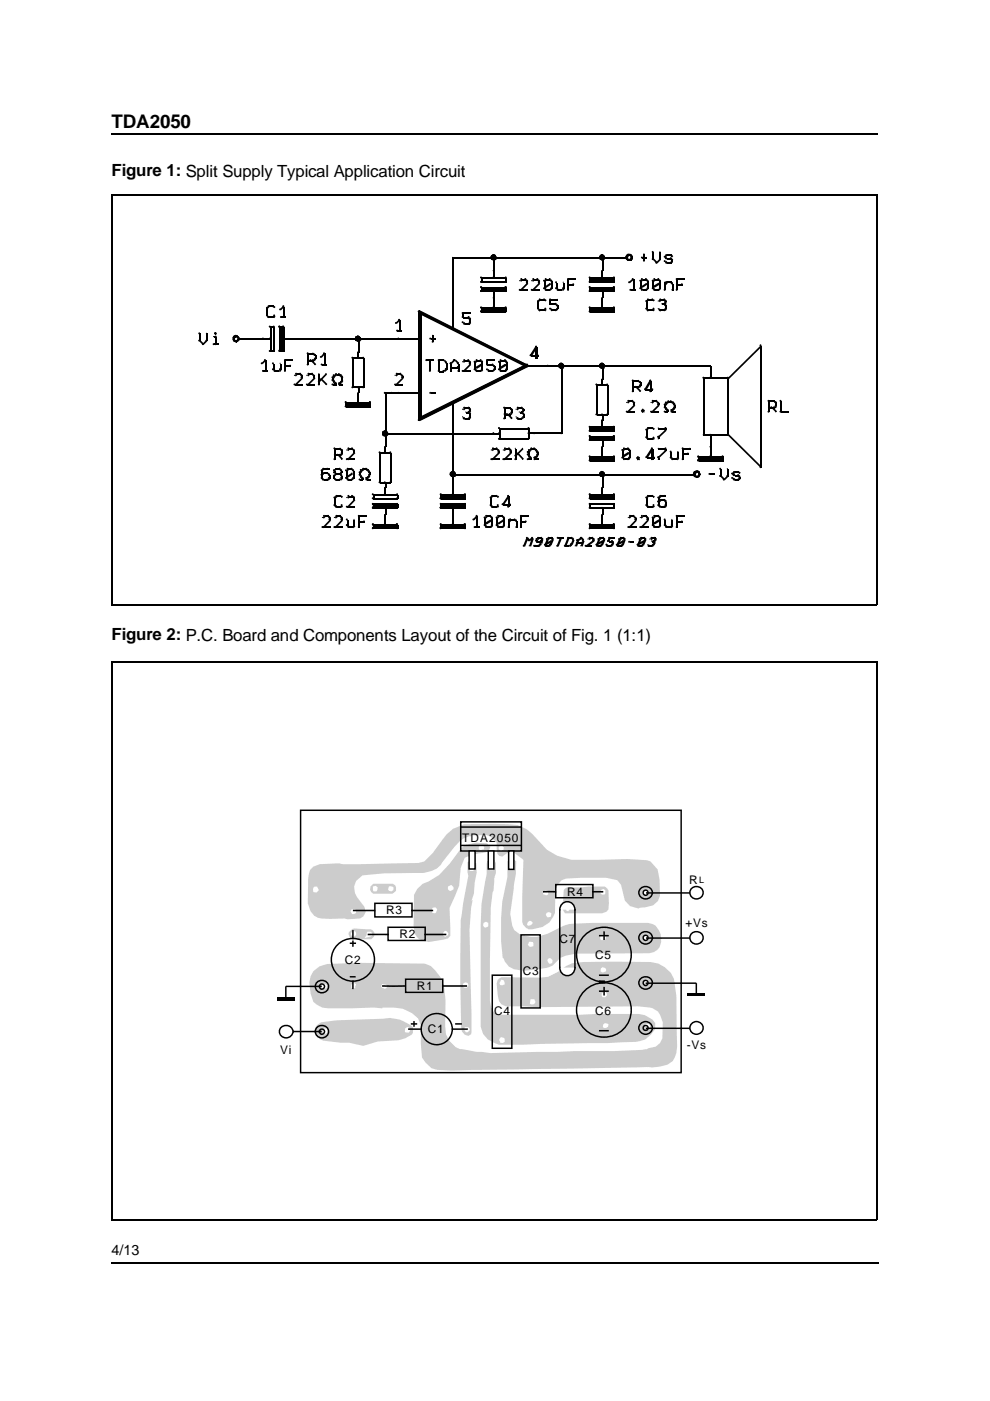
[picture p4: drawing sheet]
<svg xmlns="http://www.w3.org/2000/svg" width="210mm" height="297mm" viewBox="0 0 210 297" stroke-linecap="round" stroke-linejoin="round" font-family="sans-serif">
<defs><g id="words">
<text font-size="4" x="23.6" y="27.1">TDA2050</text>
<g font-size="3.6">
<text x="23.6" y="37.4">Figure 1: Split Supply Typical Application Circuit</text>
<text x="23.6" y="135.8">Figure 2: P.C. Board and Components Layout of the Circuit of Fig. 1 (1:1)</text>
</g>
<text font-size="3" x="23.6" y="266">4/13</text>
<g font-size="2.5">
<text x="98" y="178.6">TDA2050</text>
<text x="120.2" y="189.9">R4</text>
<text x="146.1" y="187.3">R</text>
<text x="81.9" y="193.9">R3</text>
<text x="145.3" y="196.6">+Vs</text>
<text x="84.7" y="199">R2</text>
<text x="118.6" y="199.9">C7</text>
<text x="126.2" y="203.4">C5</text>
<text x="73.1" y="204.4">C2</text>
<text x="88.4" y="209.9">R1</text>
<text x="110.8" y="206.6">C3</text>
<text x="104.8" y="215.1">C4</text>
<text x="126.2" y="215.1">C6</text>
<text x="90.7" y="219.1">C1</text>
<text x="59.4" y="223.4">Vi</text>
<text x="145.6" y="222.4">-Vs</text>
</g>
<text font-size="1.9" x="148.3" y="187.3">L</text>
</g></defs>
<path d="M23.6 41.3h162.4M23.7 41.2v87.1M186 41.2v87.1M23.6 128.2h162.4M23.6 140.4h162.4M23.7 140.3v118.4M186 140.3v118.4M23.6 258.7h162.4" fill="none" stroke="#000" stroke-width=".25"/>
<g fill="#000">
<path d="M101.9 58.9h.5v.9h-.5z" fill-rule="evenodd"/>
<path d="M104.1 54.6l.5 .1z" fill-rule="evenodd"/>
<path d="M104.2 54.4l.4 .1z" fill-rule="evenodd"/>
<path d="M104.2 54.8h.4v.1h-.4z" fill-rule="evenodd"/>
<path d="M104.4 54.7l.1 .4z" fill-rule="evenodd"/>
<path d="M104.5 57.5h.4v1.4h-.4z" fill-rule="evenodd"/>
<path d="M104.6 54.1v.4z" fill-rule="evenodd"/>
<path d="M104.6 54.8v.4z" fill-rule="evenodd"/>
<path d="M104.8 54.3l.4 .1z" fill-rule="evenodd"/>
<path d="M104.8 54.8l.4 .1z" fill-rule="evenodd"/>
<path d="M104.9 54.5h.4v.2h-.4z" fill-rule="evenodd"/>
<path d="M104.9 54.1l.1 .4z" fill-rule="evenodd"/>
<path d="M104.9 54.8l.1 .4z" fill-rule="evenodd"/>
<path d="M104.9 54.7l.4 .1z" fill-rule="evenodd"/>
<path d="M107.1 58.9h.4v.9h-.4z" fill-rule="evenodd"/>
<path d="M110.7 59.1h.8v.4h-.8z" fill-rule="evenodd"/>
<path d="M111.6 59.7h.4v.3h-.4z" fill-rule="evenodd"/>
<path d="M113.2 59.1h.8v.4h-.8z" fill-rule="evenodd"/>
<path d="M114.1 59.7h.5v.3h-.5z" fill-rule="evenodd"/>
<path d="M115.3 59.6h.4v1.6h-.4z" fill-rule="evenodd"/>
<path d="M115.8 59.1h.9v.4h-.9z" fill-rule="evenodd"/>
<path d="M116.8 59.6h.4v1.6h-.4z" fill-rule="evenodd"/>
<path d="M117.9 59.9h.4v1.3h-.4z" fill-rule="evenodd"/>
<path d="M119.3 59.9h.4v1.3h-.4z" fill-rule="evenodd"/>
<path d="M120.6 59h1.5v.4h-1.5z" fill-rule="evenodd"/>
<path d="M125 58.9h.4v.9h-.4z" fill-rule="evenodd"/>
<path d="M125 59h.4v.8h-.4z" fill-rule="evenodd"/>
<path d="M125.1 59.1h.4v.6h-.4z" fill-rule="evenodd"/>
<path d="M125.1 59.1h.5v.6h-.5z" fill-rule="evenodd"/>
<path d="M125.2 59.2h.4v.4h-.4z" fill-rule="evenodd"/>
<path d="M125.2 59.3h.4v.2h-.4z" fill-rule="evenodd"/>
<path d="M125.3 59.3h.4v.2h-.4z" fill-rule="evenodd"/>
<path d="M125.4 59.3l.4 .1z" fill-rule="evenodd"/>
<path d="M127.2 54.5l.4 .1z" fill-rule="evenodd"/>
<path d="M127.2 54.6l.4 .1z" fill-rule="evenodd"/>
<path d="M127.2 54.7l.4 .1z" fill-rule="evenodd"/>
<path d="M127.4 54.7l.1 .4z" fill-rule="evenodd"/>
<path d="M127.5 57.5h.4v1.4h-.4z" fill-rule="evenodd"/>
<path d="M127.6 54.1l.1 .4z" fill-rule="evenodd"/>
<path d="M127.6 54.8l.1 .4z" fill-rule="evenodd"/>
<path d="M127.8 54.1l.1 .4z" fill-rule="evenodd"/>
<path d="M127.8 54.8l.1 .4z" fill-rule="evenodd"/>
<path d="M127.9 54.5h.5v.2h-.5z" fill-rule="evenodd"/>
<path d="M127.9 54.7l.5 .1z" fill-rule="evenodd"/>
<path d="M129.6 59.3l.4 .1z" fill-rule="evenodd"/>
<path d="M129.7 59.3h.4v.2h-.4z" fill-rule="evenodd"/>
<path d="M129.8 59.2h.4v.4h-.4z" fill-rule="evenodd"/>
<path d="M129.8 59.3h.4v.2h-.4z" fill-rule="evenodd"/>
<path d="M129.9 59.1h.4v.6h-.4z" fill-rule="evenodd"/>
<path d="M130 59h.4v.8h-.4z" fill-rule="evenodd"/>
<path d="M130 59.1h.4v.6h-.4z" fill-rule="evenodd"/>
<path d="M130 58.9h.5v.9h-.5z" fill-rule="evenodd"/>
<path d="M132.8 54.5l.4 .1z" fill-rule="evenodd"/>
<path d="M132.8 54.6l.4 .1z" fill-rule="evenodd"/>
<path d="M132.8 54.7h.4v.1h-.4z" fill-rule="evenodd"/>
<path d="M133.3 53.9v.4z" fill-rule="evenodd"/>
<path d="M133.3 54.9v.5z" fill-rule="evenodd"/>
<path d="M133.3 53.9h.2v.4h-.2z" fill-rule="evenodd"/>
<path d="M133.3 54.9h.2v.5h-.2z" fill-rule="evenodd"/>
<path d="M133.5 53.9h.2v.4h-.2z" fill-rule="evenodd"/>
<path d="M133.5 54.9h.2v.5h-.2z" fill-rule="evenodd"/>
<path d="M133.8 54.5h.4v.2h-.4z" fill-rule="evenodd"/>
<path d="M133.8 54.4l.4 .1z" fill-rule="evenodd"/>
<path d="M133.8 54l.1 .4z" fill-rule="evenodd"/>
<path d="M133.8 54.8l.1 .5z" fill-rule="evenodd"/>
<path d="M133.8 54.8h.4z" fill-rule="evenodd"/>
<path d="M133.8 54.7l.4 .1z" fill-rule="evenodd"/>
<path d="M135.7 59.6h.4v1.6h-.4z" fill-rule="evenodd"/>
<path d="M136.2 59.1h.9v.4h-.9z" fill-rule="evenodd"/>
<path d="M136.2 54.4h1v.4h-1z" fill-rule="evenodd"/>
<path d="M136.4 53.9h.4v1.5h-.4z" fill-rule="evenodd"/>
<path d="M137.2 59.6h.4v1.6h-.4z" fill-rule="evenodd"/>
<path d="M138.3 59.6h.5v1.6h-.5z" fill-rule="evenodd"/>
<path d="M138.3 53.5h.5v1.5h-.5z" fill-rule="evenodd"/>
<path d="M138.9 59.1h.8v.4h-.8z" fill-rule="evenodd"/>
<path d="M139.8 59.6h.4v1.6h-.4z" fill-rule="evenodd"/>
<path d="M139.8 53.5h.4v1.5h-.4z" fill-rule="evenodd"/>
<path d="M140.8 59.9h.4v1.6h-.4z" fill-rule="evenodd"/>
<path d="M141.4 55.5h.9v.5h-.9z" fill-rule="evenodd"/>
<path d="M141.4 54.7h.9v.4h-.9z" fill-rule="evenodd"/>
<path d="M141.4 53.9h.9v.4h-.9z" fill-rule="evenodd"/>
<path d="M142.3 55.2h.4v.3h-.4z" fill-rule="evenodd"/>
<path d="M143.6 59h1.5v.4h-1.5z" fill-rule="evenodd"/>
<path d="M42.2 70.8h.4v1.5h-.4z" fill-rule="evenodd"/>
<path d="M43.6 70.8h.4v1.5h-.4z" fill-rule="evenodd"/>
<path d="M45.4 72.8h.9v.4h-.9z" fill-rule="evenodd"/>
<path d="M45.4 71.3h.4v.4h-.4z" fill-rule="evenodd"/>
<path d="M45.6 71.4h.4v1.7h-.4z" fill-rule="evenodd"/>
<path d="M45.7 70.5l.1 .4z" fill-rule="evenodd"/>
<path d="M45.7 70.5l.1 .4z" fill-rule="evenodd"/>
<path d="M49.4 71.6l.5 .1z" fill-rule="evenodd"/>
<path d="M49.4 71.7l.5 .1z" fill-rule="evenodd"/>
<path d="M49.4 71.8h.5v.2h-.5z" fill-rule="evenodd"/>
<path d="M49.4 72h.5z" fill-rule="evenodd"/>
<path d="M49.4 72l.5 .1z" fill-rule="evenodd"/>
<path d="M49.7 71.3l.1 .4z" fill-rule="evenodd"/>
<path d="M49.7 72l.1 .5z" fill-rule="evenodd"/>
<path d="M50 71.2v.4z" fill-rule="evenodd"/>
<path d="M50 72.2l.1 .4z" fill-rule="evenodd"/>
<path d="M50.1 72.2h.2v.4h-.2z" fill-rule="evenodd"/>
<path d="M50.3 71.2l.1 .4z" fill-rule="evenodd"/>
<path d="M50.5 71.8l.4 .1z" fill-rule="evenodd"/>
<path d="M50.5 71.9l.4 .1z" fill-rule="evenodd"/>
<path d="M55.9 71.7h1.4v.4h-1.4z" fill-rule="evenodd"/>
<path d="M55.9 78.5h.9v.4h-.9z" fill-rule="evenodd"/>
<path d="M56.5 65.3h.4v1.7h-.4z" fill-rule="evenodd"/>
<path d="M57.1 67h.9v.5h-.9z" fill-rule="evenodd"/>
<path d="M57.1 64.8h.9v.4h-.9z" fill-rule="evenodd"/>
<path d="M57.3 69.2h.9v.4h-.9z" fill-rule="evenodd"/>
<path d="M57.3 74.2h.9v.5h-.9z" fill-rule="evenodd"/>
<path d="M57.8 77.1h.5v1.3h-.5z" fill-rule="evenodd"/>
<path d="M58.3 78.5h.9v.4h-.9z" fill-rule="evenodd"/>
<path d="M59.3 77.1h.4v1.3h-.4z" fill-rule="evenodd"/>
<path d="M59.4 69.2h.8v.4h-.8z" fill-rule="evenodd"/>
<path d="M59.4 74.2h.8v.5h-.8z" fill-rule="evenodd"/>
<path d="M59.4 74.2h.7v.5h-.7z" fill-rule="evenodd"/>
<path d="M59.4 69.2h.7v.4h-.7z" fill-rule="evenodd"/>
<path d="M59.4 74.1h.6v.4h-.6z" fill-rule="evenodd"/>
<path d="M59.4 69.2h.6v.5h-.6z" fill-rule="evenodd"/>
<path d="M59.5 74.1h.5v.4h-.5z" fill-rule="evenodd"/>
<path d="M59.5 69.3h.5v.5h-.5z" fill-rule="evenodd"/>
<path d="M59.5 74h.4v.4h-.4z" fill-rule="evenodd"/>
<path d="M59.5 69.3h.4v.5h-.4z" fill-rule="evenodd"/>
<path d="M59.6 73.9h.3v.4h-.3z" fill-rule="evenodd"/>
<path d="M59.6 69.4h.3v.4h-.3z" fill-rule="evenodd"/>
<path d="M59.7 73.9h.2v.4h-.2z" fill-rule="evenodd"/>
<path d="M59.7 69.5h.2v.4h-.2z" fill-rule="evenodd"/>
<path d="M59.7 73.8l.1 .4z" fill-rule="evenodd"/>
<path d="M59.7 69.5l.1 .4z" fill-rule="evenodd"/>
<path d="M59.7 67h.9v.5h-.9z" fill-rule="evenodd"/>
<path d="M60.2 71.6h1.4v.4h-1.4z" fill-rule="evenodd"/>
<path d="M60.5 76.2h1.6v.4h-1.6z" fill-rule="evenodd"/>
<path d="M60.5 77.5h1.1v.4h-1.1z" fill-rule="evenodd"/>
<path d="M62.9 79.1h.9v.5h-.9z" fill-rule="evenodd"/>
<path d="M63.8 79.7h.5v.4h-.5z" fill-rule="evenodd"/>
<path d="M65.4 74.7h1.1v.5h-1.1z" fill-rule="evenodd"/>
<path d="M65.4 76.3h1.1v.4h-1.1z" fill-rule="evenodd"/>
<path d="M65.5 79.1h.8v.5h-.8z" fill-rule="evenodd"/>
<path d="M66.5 79.7h.4v.4h-.4z" fill-rule="evenodd"/>
<path d="M66.7 75.3h.4v.8h-.4z" fill-rule="evenodd"/>
<path d="M68.3 77.1h1v.4h-1z" fill-rule="evenodd"/>
<path d="M71.4 79.2h.6v.5h-.6z" fill-rule="evenodd"/>
<path d="M75.4 71.6l.5 .1z" fill-rule="evenodd"/>
<path d="M75.4 71.7l.5 .1z" fill-rule="evenodd"/>
<path d="M75.4 71.8h.5v.2h-.5z" fill-rule="evenodd"/>
<path d="M75.4 72h.5z" fill-rule="evenodd"/>
<path d="M75.4 72l.5 .1z" fill-rule="evenodd"/>
<path d="M75.7 71.4l.1 .4z" fill-rule="evenodd"/>
<path d="M75.7 72l.1 .4z" fill-rule="evenodd"/>
<path d="M75.8 74.7h.4v1.2h-.4z" fill-rule="evenodd"/>
<path d="M75.9 71.3l.1 .4z" fill-rule="evenodd"/>
<path d="M75.9 72l.1 .5z" fill-rule="evenodd"/>
<path d="M76 71.3l.1 .4z" fill-rule="evenodd"/>
<path d="M76 72l.1 .5z" fill-rule="evenodd"/>
<path d="M76.2 71.8l.4 .1z" fill-rule="evenodd"/>
<path d="M76.2 71.9l.4 .1z" fill-rule="evenodd"/>
<path d="M84.2 79.1h.8v.5h-.8z" fill-rule="evenodd"/>
<path d="M84.3 69.9h1v.4h-1z" fill-rule="evenodd"/>
<path d="M85.2 79.7h.4v.4h-.4z" fill-rule="evenodd"/>
<path d="M90.5 76.2h1.5v.4h-1.5z" fill-rule="evenodd"/>
<path d="M91.4 71.6h.9v.4h-.9z" fill-rule="evenodd"/>
<path d="M91.6 71.2h.4v1.3h-.4z" fill-rule="evenodd"/>
<path d="M93.1 76.2h1v.4h-1z" fill-rule="evenodd"/>
<path d="M93.1 78.6h1v.4h-1z" fill-rule="evenodd"/>
<path d="M94.5 76.9h.4v1.4h-.4z" fill-rule="evenodd"/>
<path d="M95.5 77.1h.4v1.6h-.4z" fill-rule="evenodd"/>
<path d="M95.7 77.7h1.5v.4h-1.5z" fill-rule="evenodd"/>
<path d="M96.4 76.2h.1v.4h-.1z" fill-rule="evenodd"/>
<path d="M97 77.1h.5v1.6h-.5z" fill-rule="evenodd"/>
<path d="M98 66.4h.4v.9h-.4z" fill-rule="evenodd"/>
<path d="M98.2 67.1h1.3v.4h-1.3z" fill-rule="evenodd"/>
<path d="M98.2 66.2h1.5v.4h-1.5z" fill-rule="evenodd"/>
<path d="M98.2 78.5h1.5v.4h-1.5z" fill-rule="evenodd"/>
<path d="M98.6 68.5h.9v.4h-.9z" fill-rule="evenodd"/>
<path d="M98.6 76.3h.8v.4h-.8z" fill-rule="evenodd"/>
<path d="M99.5 67.7h.4v.7h-.4z" fill-rule="evenodd"/>
<path d="M99.5 76.9h.4v.3h-.4z" fill-rule="evenodd"/>
<path d="M100.6 76.8h.4v1.6h-.4z" fill-rule="evenodd"/>
<path d="M101.2 78.5h.8v.4h-.8z" fill-rule="evenodd"/>
<path d="M101.2 76.3h.8v.4h-.8z" fill-rule="evenodd"/>
<path d="M101.9 60.9h.5v.9h-.5z" fill-rule="evenodd"/>
<path d="M101.9 61h.5v.8h-.5z" fill-rule="evenodd"/>
<path d="M101.9 65.3h.5v.8h-.5z" fill-rule="evenodd"/>
<path d="M101.9 65.3h.5v.8h-.5z" fill-rule="evenodd"/>
<path d="M102 76.8h.4v1.6h-.4z" fill-rule="evenodd"/>
<path d="M102.1 61.1h.4v.6h-.4z" fill-rule="evenodd"/>
<path d="M102.1 61.1h.4v.5h-.4z" fill-rule="evenodd"/>
<path d="M102.1 65.3h.4v.7h-.4z" fill-rule="evenodd"/>
<path d="M102.1 65.4h.4v.5h-.4z" fill-rule="evenodd"/>
<path d="M102.2 61.2h.4v.4h-.4z" fill-rule="evenodd"/>
<path d="M102.2 65.5h.4v.4h-.4z" fill-rule="evenodd"/>
<path d="M102.3 61.3h.4v.2h-.4z" fill-rule="evenodd"/>
<path d="M102.3 65.5h.4v.4h-.4z" fill-rule="evenodd"/>
<path d="M102.4 61.3h.4v.2h-.4z" fill-rule="evenodd"/>
<path d="M102.4 61.4l.4 .1z" fill-rule="evenodd"/>
<path d="M102.4 65.6h.4v.2h-.4z" fill-rule="evenodd"/>
<path d="M103.1 76.4h.4v1h-.4z" fill-rule="evenodd"/>
<path d="M103.4 77.2h1.2v.4h-1.2z" fill-rule="evenodd"/>
<path d="M103.4 76.2h1.5v.4h-1.5z" fill-rule="evenodd"/>
<path d="M103.7 78.5h.9v.4h-.9z" fill-rule="evenodd"/>
<path d="M104.6 61.8h.4v1.4h-.4z" fill-rule="evenodd"/>
<path d="M104.6 77.7h.5v.7h-.5z" fill-rule="evenodd"/>
<path d="M105.7 76.8h.5v1.6h-.5z" fill-rule="evenodd"/>
<path d="M106.3 78.5h.9v.4h-.9z" fill-rule="evenodd"/>
<path d="M106.3 76.3h.9v.4h-.9z" fill-rule="evenodd"/>
<path d="M106.7 61.3h.4v.2h-.4z" fill-rule="evenodd"/>
<path d="M106.7 61.4l.4 .1z" fill-rule="evenodd"/>
<path d="M106.7 65.6h.4v.2h-.4z" fill-rule="evenodd"/>
<path d="M106.8 61.3h.4v.2h-.4z" fill-rule="evenodd"/>
<path d="M106.8 65.5h.4v.4h-.4z" fill-rule="evenodd"/>
<path d="M106.8 61.2h.5v.4h-.5z" fill-rule="evenodd"/>
<path d="M106.8 65.5h.5v.4h-.5z" fill-rule="evenodd"/>
<path d="M106.9 61.1h.5v.6h-.5z" fill-rule="evenodd"/>
<path d="M106.9 61.1h.5v.5h-.5z" fill-rule="evenodd"/>
<path d="M106.9 65.3h.5v.7h-.5z" fill-rule="evenodd"/>
<path d="M106.9 65.4h.5v.5h-.5z" fill-rule="evenodd"/>
<path d="M107 61h.4v.8h-.4z" fill-rule="evenodd"/>
<path d="M107 65.3h.4v.8h-.4z" fill-rule="evenodd"/>
<path d="M107.1 60.9h.4v.9h-.4z" fill-rule="evenodd"/>
<path d="M107.1 65.3h.4v.8h-.4z" fill-rule="evenodd"/>
<path d="M107.2 76.8h.4v1.6h-.4z" fill-rule="evenodd"/>
<path d="M110.3 61.3h1.5v.4h-1.5z" fill-rule="evenodd"/>
<path d="M111.4 77.2h.4v.4h-.4z" fill-rule="evenodd"/>
<path d="M112.6 75.3h1.5v.4h-1.5z" fill-rule="evenodd"/>
<path d="M112.9 61.3h1.5v.4h-1.5z" fill-rule="evenodd"/>
<path d="M114 63.9h.4v1.6h-.4z" fill-rule="evenodd"/>
<path d="M114.6 65.6h.9v.4h-.9z" fill-rule="evenodd"/>
<path d="M114.6 63.3h.9v.4h-.9z" fill-rule="evenodd"/>
<path d="M115.8 61.3h.9v.4h-.9z" fill-rule="evenodd"/>
<path d="M116.5 63.6h.4v.9h-.4z" fill-rule="evenodd"/>
<path d="M116.8 64.3h1.1v.5h-1.1z" fill-rule="evenodd"/>
<path d="M116.8 63.3h1.5v.4h-1.5z" fill-rule="evenodd"/>
<path d="M117.1 65.6h.8v.4h-.8z" fill-rule="evenodd"/>
<path d="M118 64.8h.4v.7h-.4z" fill-rule="evenodd"/>
<path d="M118.4 61.3h.8v.4h-.8z" fill-rule="evenodd"/>
<path d="M118.5 77.5h.5z" fill-rule="evenodd"/>
<path d="M118.5 77.5h.5v.2h-.5z" fill-rule="evenodd"/>
<path d="M118.5 77.7l.5 .1z" fill-rule="evenodd"/>
<path d="M118.9 77.7l.1 .4z" fill-rule="evenodd"/>
<path d="M119 77v.5z" fill-rule="evenodd"/>
<path d="M119 77l.1 .5z" fill-rule="evenodd"/>
<path d="M119 77.8l.1 .4z" fill-rule="evenodd"/>
<path d="M119.1 77l.1 .5z" fill-rule="evenodd"/>
<path d="M119.1 77.8l.1 .4z" fill-rule="evenodd"/>
<path d="M119.3 77.5l.4 .1z" fill-rule="evenodd"/>
<path d="M119.3 77.6l.4 .1z" fill-rule="evenodd"/>
<path d="M120.6 60.2h1.1v.4h-1.1z" fill-rule="evenodd"/>
<path d="M125 60.9h.4v.9h-.4z" fill-rule="evenodd"/>
<path d="M125 61h.4v.8h-.4z" fill-rule="evenodd"/>
<path d="M125 65.3h.4v.8h-.4z" fill-rule="evenodd"/>
<path d="M125 65.3h.4v.8h-.4z" fill-rule="evenodd"/>
<path d="M125.1 61.1h.4v.6h-.4z" fill-rule="evenodd"/>
<path d="M125.1 65.3h.4v.7h-.4z" fill-rule="evenodd"/>
<path d="M125.1 61.1h.5v.5h-.5z" fill-rule="evenodd"/>
<path d="M125.1 65.4h.5v.5h-.5z" fill-rule="evenodd"/>
<path d="M125.2 61.2h.4v.4h-.4z" fill-rule="evenodd"/>
<path d="M125.2 61.3h.4v.2h-.4z" fill-rule="evenodd"/>
<path d="M125.2 65.5h.4v.4h-.4z" fill-rule="evenodd"/>
<path d="M125.2 65.5h.4v.4h-.4z" fill-rule="evenodd"/>
<path d="M125.3 61.3h.4v.2h-.4z" fill-rule="evenodd"/>
<path d="M125.3 65.6h.4v.2h-.4z" fill-rule="evenodd"/>
<path d="M125.4 61.4l.4 .1z" fill-rule="evenodd"/>
<path d="M127.2 77.5h.4z" fill-rule="evenodd"/>
<path d="M127.2 77.5h.4v.2h-.4z" fill-rule="evenodd"/>
<path d="M127.2 77.7l.4 .1z" fill-rule="evenodd"/>
<path d="M127.5 77.7l.1 .4z" fill-rule="evenodd"/>
<path d="M127.6 61.8h.4v1.4h-.4z" fill-rule="evenodd"/>
<path d="M127.6 77l.1 .5z" fill-rule="evenodd"/>
<path d="M127.7 77l.1 .5z" fill-rule="evenodd"/>
<path d="M127.7 77.8l.1 .4z" fill-rule="evenodd"/>
<path d="M127.8 77v.5z" fill-rule="evenodd"/>
<path d="M127.8 77.8v.4z" fill-rule="evenodd"/>
<path d="M127.9 77.5l.5 .1z" fill-rule="evenodd"/>
<path d="M127.9 77.6l.5 .1z" fill-rule="evenodd"/>
<path d="M129.6 61.4l.4 .1z" fill-rule="evenodd"/>
<path d="M129.7 61.3h.4v.2h-.4z" fill-rule="evenodd"/>
<path d="M129.7 65.6h.4v.2h-.4z" fill-rule="evenodd"/>
<path d="M129.8 61.2h.4v.4h-.4z" fill-rule="evenodd"/>
<path d="M129.8 61.3h.4v.2h-.4z" fill-rule="evenodd"/>
<path d="M129.8 65.5h.4v.4h-.4z" fill-rule="evenodd"/>
<path d="M129.8 65.5h.4v.4h-.4z" fill-rule="evenodd"/>
<path d="M129.9 61.1h.4v.5h-.4z" fill-rule="evenodd"/>
<path d="M129.9 65.4h.4v.5h-.4z" fill-rule="evenodd"/>
<path d="M130 61h.4v.8h-.4z" fill-rule="evenodd"/>
<path d="M130 61.1h.4v.6h-.4z" fill-rule="evenodd"/>
<path d="M130 65.3h.4v.8h-.4z" fill-rule="evenodd"/>
<path d="M130 65.3h.4v.7h-.4z" fill-rule="evenodd"/>
<path d="M130 60.9h.5v.9h-.5z" fill-rule="evenodd"/>
<path d="M130 65.3h.5v.8h-.5z" fill-rule="evenodd"/>
<path d="M133.8 61.3h.9v.4h-.9z" fill-rule="evenodd"/>
<path d="M136.2 61.3h.9v.4h-.9z" fill-rule="evenodd"/>
<path d="M136.9 63.9h.4v1.6h-.4z" fill-rule="evenodd"/>
<path d="M137.5 65.6h.9v.4h-.9z" fill-rule="evenodd"/>
<path d="M137.5 63.3h.9v.4h-.9z" fill-rule="evenodd"/>
<path d="M138.9 61.3h.8v.4h-.8z" fill-rule="evenodd"/>
<path d="M140.1 65.6h.9v.4h-.9z" fill-rule="evenodd"/>
<path d="M140.1 63.4h.9v.4h-.9z" fill-rule="evenodd"/>
<path d="M140.5 64.3h.5v.5h-.5z" fill-rule="evenodd"/>
<path d="M141 64.8h.4v.7h-.4z" fill-rule="evenodd"/>
<path d="M141 63.9h.4v.2h-.4z" fill-rule="evenodd"/>
<path d="M141.4 59.7h.9v.4h-.9z" fill-rule="evenodd"/>
<path d="M142.4 60.2h.4v1.3h-.4z" fill-rule="evenodd"/>
<path d="M143.6 60.2h1.1v.4h-1.1z" fill-rule="evenodd"/>
<path d="M62.6 81.4h1.5v.4h-1.5z" fill-rule="evenodd"/>
<path d="M65.2 81.4h1.5v.4h-1.5z" fill-rule="evenodd"/>
<path d="M68.1 99.8h.4v.9h-.4z" fill-rule="evenodd"/>
<path d="M68.7 99.2h.8v.4h-.8z" fill-rule="evenodd"/>
<path d="M69.5 99.2h.3v.4h-.3z" fill-rule="evenodd"/>
<path d="M70.4 80.1h.5v.6h-.5z" fill-rule="evenodd"/>
<path d="M70.6 81.4h.7v.4h-.7z" fill-rule="evenodd"/>
<path d="M70.8 99.8h.4v.4h-.4z" fill-rule="evenodd"/>
<path d="M71 94.9h1.2v.4h-1.2z" fill-rule="evenodd"/>
<path d="M71 96.3h1.2v.5h-1.2z" fill-rule="evenodd"/>
<path d="M71.1 81.4h.4v.2h-.4z" fill-rule="evenodd"/>
<path d="M71.3 99.3h.8v.4h-.8z" fill-rule="evenodd"/>
<path d="M71.9 81.4h.4v.2h-.4z" fill-rule="evenodd"/>
<path d="M72.1 81.4h.6v.4h-.6z" fill-rule="evenodd"/>
<path d="M72.2 99.8h.4v.4h-.4z" fill-rule="evenodd"/>
<path d="M72.4 95.5h.4v.7h-.4z" fill-rule="evenodd"/>
<path d="M72.4 80.1h.4v.6h-.4z" fill-rule="evenodd"/>
<path d="M73.2 85.3h.5v1h-.5z" fill-rule="evenodd"/>
<path d="M73.2 85.4h.5v.8h-.5z" fill-rule="evenodd"/>
<path d="M73.3 85.5h.4v.6h-.4z" fill-rule="evenodd"/>
<path d="M73.3 99.8h.4v1.6h-.4z" fill-rule="evenodd"/>
<path d="M73.4 85.6h.4v.5h-.4z" fill-rule="evenodd"/>
<path d="M73.5 85.6h.4v.4h-.4z" fill-rule="evenodd"/>
<path d="M73.5 85.7h.4v.2h-.4z" fill-rule="evenodd"/>
<path d="M73.6 85.8h.4v.1h-.4z" fill-rule="evenodd"/>
<path d="M73.7 85.8h.4z" fill-rule="evenodd"/>
<path d="M73.7 97.2h1.5v.4h-1.5z" fill-rule="evenodd"/>
<path d="M73.8 99.3h.9v.4h-.9z" fill-rule="evenodd"/>
<path d="M74 95h.8v.4h-.8z" fill-rule="evenodd"/>
<path d="M74.8 99.8h.4v1.6h-.4z" fill-rule="evenodd"/>
<path d="M74.9 95.6h.5v.3h-.5z" fill-rule="evenodd"/>
<path d="M75.8 83.4h.4v1.9h-.4z" fill-rule="evenodd"/>
<path d="M75.9 82.2h.4v1.2h-.4z" fill-rule="evenodd"/>
<path d="M77.1 99.3h.6v.4h-.6z" fill-rule="evenodd"/>
<path d="M77.9 85.8h.4z" fill-rule="evenodd"/>
<path d="M78 85.8h.4v.1h-.4z" fill-rule="evenodd"/>
<path d="M78.1 85.6h.4v.4h-.4z" fill-rule="evenodd"/>
<path d="M78.1 85.7h.4v.2h-.4z" fill-rule="evenodd"/>
<path d="M78.1 85.6h.5v.5h-.5z" fill-rule="evenodd"/>
<path d="M78.2 85.4h.5v.8h-.5z" fill-rule="evenodd"/>
<path d="M78.2 85.5h.5v.6h-.5z" fill-rule="evenodd"/>
<path d="M78.3 85.3h.4v1h-.4z" fill-rule="evenodd"/>
<path d="M81.2 91.7h.4v.1h-.4z" fill-rule="evenodd"/>
<path d="M81.2 91.8l.4 .1z" fill-rule="evenodd"/>
<path d="M81.2 91.9l.4 .1z" fill-rule="evenodd"/>
<path d="M81.2 92l.4 .1z" fill-rule="evenodd"/>
<path d="M81.2 92.1h.4v.2h-.4z" fill-rule="evenodd"/>
<path d="M81.4 91.5v.4z" fill-rule="evenodd"/>
<path d="M81.4 92v.4z" fill-rule="evenodd"/>
<path d="M81.4 94.8h.5v1.2h-.5z" fill-rule="evenodd"/>
<path d="M81.5 91.4h.2v.4h-.2z" fill-rule="evenodd"/>
<path d="M81.5 92.1h.2v.4h-.2z" fill-rule="evenodd"/>
<path d="M81.9 91.4l.1 .4z" fill-rule="evenodd"/>
<path d="M81.9 92.1l.1 .4z" fill-rule="evenodd"/>
<path d="M82 91.8l.4 .1z" fill-rule="evenodd"/>
<path d="M82 91.9h.4v.2h-.4z" fill-rule="evenodd"/>
<path d="M83.9 81.4h1.5v.4h-1.5z" fill-rule="evenodd"/>
<path d="M91.4 83.1h.9v.5h-.9z" fill-rule="evenodd"/>
<path d="M98.6 88.5h.9v.5h-.9z" fill-rule="evenodd"/>
<path d="M98.6 86.3h.9v.5h-.9z" fill-rule="evenodd"/>
<path d="M98.9 87.3h.6v.4h-.6z" fill-rule="evenodd"/>
<path d="M99.5 87.8h.4v.7h-.4z" fill-rule="evenodd"/>
<path d="M99.5 86.9h.4v.2h-.4z" fill-rule="evenodd"/>
<path d="M104.3 97.2h1.5v.4h-1.5z" fill-rule="evenodd"/>
<path d="M104.6 95h.8v.4h-.8z" fill-rule="evenodd"/>
<path d="M104.7 91.8h1.2v.4h-1.2z" fill-rule="evenodd"/>
<path d="M105.6 95.6h.4v.3h-.4z" fill-rule="evenodd"/>
<path d="M106.8 97.2h1.6v.4h-1.6z" fill-rule="evenodd"/>
<path d="M107 86.3h1.2v.4h-1.2z" fill-rule="evenodd"/>
<path d="M107 87.7h1.2v.4h-1.2z" fill-rule="evenodd"/>
<path d="M107.2 95h.8v.4h-.8z" fill-rule="evenodd"/>
<path d="M108.1 95.6h.4v.3h-.4z" fill-rule="evenodd"/>
<path d="M108.4 86.9h.4v.6h-.4z" fill-rule="evenodd"/>
<path d="M109.9 88.5h.8v.5h-.8z" fill-rule="evenodd"/>
<path d="M109.9 86.3h.8v.5h-.8z" fill-rule="evenodd"/>
<path d="M110.2 87.3h.5v.4h-.5z" fill-rule="evenodd"/>
<path d="M110.8 87.8h.5v.7h-.5z" fill-rule="evenodd"/>
<path d="M110.8 86.9h.5v.2h-.5z" fill-rule="evenodd"/>
<path d="M111.8 95.9h.5v.5h-.5z" fill-rule="evenodd"/>
<path d="M112 97.2h.6v.4h-.6z" fill-rule="evenodd"/>
<path d="M112.2 91.7h1.2v.4h-1.2z" fill-rule="evenodd"/>
<path d="M112.4 97.1h.5v.3h-.5z" fill-rule="evenodd"/>
<path d="M112.8 95h.6v.4h-.6z" fill-rule="evenodd"/>
<path d="M113.3 97.1h.4v.3h-.4z" fill-rule="evenodd"/>
<path d="M113.5 97.2h.6v.4h-.6z" fill-rule="evenodd"/>
<path d="M113.8 95.9h.4v.5h-.4z" fill-rule="evenodd"/>
<path d="M125 92.5h.4v.9h-.4z" fill-rule="evenodd"/>
<path d="M125 92.6h.4v.8h-.4z" fill-rule="evenodd"/>
<path d="M125 90.6h.4v.8h-.4z" fill-rule="evenodd"/>
<path d="M125 90.6h.4v.7h-.4z" fill-rule="evenodd"/>
<path d="M125 96.8h.4v.9h-.4z" fill-rule="evenodd"/>
<path d="M125 96.9h.4v.8h-.4z" fill-rule="evenodd"/>
<path d="M125.1 92.7h.4v.6h-.4z" fill-rule="evenodd"/>
<path d="M125.1 90.7h.4v.6h-.4z" fill-rule="evenodd"/>
<path d="M125.1 97h.4v.6h-.4z" fill-rule="evenodd"/>
<path d="M125.1 92.7h.5v.5h-.5z" fill-rule="evenodd"/>
<path d="M125.1 90.7h.5v.6h-.5z" fill-rule="evenodd"/>
<path d="M125.1 97h.5v.5h-.5z" fill-rule="evenodd"/>
<path d="M125.2 92.8h.4v.4h-.4z" fill-rule="evenodd"/>
<path d="M125.2 92.9h.4v.2h-.4z" fill-rule="evenodd"/>
<path d="M125.2 90.7h.4v.5h-.4z" fill-rule="evenodd"/>
<path d="M125.2 90.8h.4v.3h-.4z" fill-rule="evenodd"/>
<path d="M125.2 97.1h.4v.4h-.4z" fill-rule="evenodd"/>
<path d="M125.2 97.2h.4v.2h-.4z" fill-rule="evenodd"/>
<path d="M125.3 92.9h.4v.1h-.4z" fill-rule="evenodd"/>
<path d="M125.3 90.9h.4v.2h-.4z" fill-rule="evenodd"/>
<path d="M125.3 97.2h.4v.2h-.4z" fill-rule="evenodd"/>
<path d="M125.4 92.9l.4 .1z" fill-rule="evenodd"/>
<path d="M125.4 90.9l.4 .1z" fill-rule="evenodd"/>
<path d="M125.4 97.3l.4 .1z" fill-rule="evenodd"/>
<path d="M127.5 80.5h.4v1.1h-.4z" fill-rule="evenodd"/>
<path d="M127.5 89.1h.4v1.5h-.4z" fill-rule="evenodd"/>
<path d="M127.6 88h.4v1.1h-.4z" fill-rule="evenodd"/>
<path d="M127.6 93.4h.4v1.4h-.4z" fill-rule="evenodd"/>
<path d="M129.6 92.9l.4 .1z" fill-rule="evenodd"/>
<path d="M129.6 90.9l.4 .1z" fill-rule="evenodd"/>
<path d="M129.6 97.3l.4 .1z" fill-rule="evenodd"/>
<path d="M129.7 92.9h.4v.1h-.4z" fill-rule="evenodd"/>
<path d="M129.7 90.9h.4v.2h-.4z" fill-rule="evenodd"/>
<path d="M129.7 97.2h.4v.2h-.4z" fill-rule="evenodd"/>
<path d="M129.8 92.8h.4v.4h-.4z" fill-rule="evenodd"/>
<path d="M129.8 92.9h.4v.2h-.4z" fill-rule="evenodd"/>
<path d="M129.8 90.7h.4v.5h-.4z" fill-rule="evenodd"/>
<path d="M129.8 90.8h.4v.3h-.4z" fill-rule="evenodd"/>
<path d="M129.8 97.1h.4v.4h-.4z" fill-rule="evenodd"/>
<path d="M129.8 97.2h.4v.2h-.4z" fill-rule="evenodd"/>
<path d="M129.9 92.7h.4v.5h-.4z" fill-rule="evenodd"/>
<path d="M129.9 90.7h.4v.6h-.4z" fill-rule="evenodd"/>
<path d="M129.9 97h.4v.5h-.4z" fill-rule="evenodd"/>
<path d="M130 92.6h.4v.8h-.4z" fill-rule="evenodd"/>
<path d="M130 92.7h.4v.6h-.4z" fill-rule="evenodd"/>
<path d="M130 90.6h.4v.7h-.4z" fill-rule="evenodd"/>
<path d="M130 90.7h.4v.6h-.4z" fill-rule="evenodd"/>
<path d="M130 96.9h.4v.8h-.4z" fill-rule="evenodd"/>
<path d="M130 97h.4v.6h-.4z" fill-rule="evenodd"/>
<path d="M130 92.5h.5v.9h-.5z" fill-rule="evenodd"/>
<path d="M130 90.6h.5v.8h-.5z" fill-rule="evenodd"/>
<path d="M130 96.8h.5v.9h-.5z" fill-rule="evenodd"/>
<path d="M131.9 95.5h.4v1.6h-.4z" fill-rule="evenodd"/>
<path d="M132.4 97.2h.9v.4h-.9z" fill-rule="evenodd"/>
<path d="M132.4 95h.9v.4h-.9z" fill-rule="evenodd"/>
<path d="M133 87.1h1.5v.4h-1.5z" fill-rule="evenodd"/>
<path d="M133.3 95.5h.4v1.6h-.4z" fill-rule="evenodd"/>
<path d="M133.3 84.9h.9v.4h-.9z" fill-rule="evenodd"/>
<path d="M134.3 80.5h1.2v.4h-1.2z" fill-rule="evenodd"/>
<path d="M134.3 81.9h1.2v.5h-1.2z" fill-rule="evenodd"/>
<path d="M134.3 85.5h.4v.3h-.4z" fill-rule="evenodd"/>
<path d="M135.6 81.1h.5v.7h-.5z" fill-rule="evenodd"/>
<path d="M136.9 82.5h1.5v.4h-1.5z" fill-rule="evenodd"/>
<path d="M136.9 91.2h.4v1.6h-.4z" fill-rule="evenodd"/>
<path d="M137.2 96.8h1.5v.5h-1.5z" fill-rule="evenodd"/>
<path d="M137.5 92.9h.9v.4h-.9z" fill-rule="evenodd"/>
<path d="M137.5 90.6h.9v.4h-.9z" fill-rule="evenodd"/>
<path d="M138.2 87.1h1.5v.4h-1.5z" fill-rule="evenodd"/>
<path d="M138.5 84.9h.8v.4h-.8z" fill-rule="evenodd"/>
<path d="M139.4 85.5h.5v.3h-.5z" fill-rule="evenodd"/>
<path d="M139.5 97h.5v.4h-.5z" fill-rule="evenodd"/>
<path d="M139.5 92.7h.5v.4h-.5z" fill-rule="evenodd"/>
<path d="M139.7 95h1.5v.4h-1.5z" fill-rule="evenodd"/>
<path d="M139.7 90.7h1.5v.4h-1.5z" fill-rule="evenodd"/>
<path d="M140.9 85.8h.4v.6h-.4z" fill-rule="evenodd"/>
<path d="M141 95.2h.4v.4h-.4z" fill-rule="evenodd"/>
<path d="M141 90.8h.4v.5h-.4z" fill-rule="evenodd"/>
<path d="M141.1 87.1h.5v.4h-.5z" fill-rule="evenodd"/>
<path d="M141.5 87h.4v.4h-.4z" fill-rule="evenodd"/>
<path d="M141.8 85h.5v.4h-.5z" fill-rule="evenodd"/>
<path d="M142.2 95.8h.4v1.3h-.4z" fill-rule="evenodd"/>
<path d="M142.3 87h.4v.4h-.4z" fill-rule="evenodd"/>
<path d="M142.5 87.1h.7v.4h-.7z" fill-rule="evenodd"/>
<path d="M142.7 97.2h.8v.4h-.8z" fill-rule="evenodd"/>
<path d="M142.8 85.8h.5v.6h-.5z" fill-rule="evenodd"/>
<path d="M143.6 95.8h.4v1.3h-.4z" fill-rule="evenodd"/>
<path d="M144.9 94.9h1.5v.4h-1.5z" fill-rule="evenodd"/>
<path d="M144.9 96.1h1.1v.4h-1.1z" fill-rule="evenodd"/>
<path d="M147.9 96.9h.4v.8h-.4z" fill-rule="evenodd"/>
<path d="M148 96.8h.4v.9h-.4z" fill-rule="evenodd"/>
<path d="M148.1 97h.4v.6h-.4z" fill-rule="evenodd"/>
<path d="M148.2 97h.4v.5h-.4z" fill-rule="evenodd"/>
<path d="M148.2 97.1h.4v.4h-.4z" fill-rule="evenodd"/>
<path d="M148.3 97.2h.4v.2h-.4z" fill-rule="evenodd"/>
<path d="M148.3 97.2h.5v.2h-.5z" fill-rule="evenodd"/>
<path d="M148.3 97.3l.5 .1z" fill-rule="evenodd"/>
<path d="M152.7 99.5h.4v1.5h-.4z" fill-rule="evenodd"/>
<path d="M152.7 97.3l.4 .1z" fill-rule="evenodd"/>
<path d="M152.7 97.2h.5v.2h-.5z" fill-rule="evenodd"/>
<path d="M152.7 97.2h.5v.2h-.5z" fill-rule="evenodd"/>
<path d="M152.8 97.1h.4v.4h-.4z" fill-rule="evenodd"/>
<path d="M152.9 97h.4v.6h-.4z" fill-rule="evenodd"/>
<path d="M152.9 97h.4v.5h-.4z" fill-rule="evenodd"/>
<path d="M153 96.9h.4v.8h-.4z" fill-rule="evenodd"/>
<path d="M153.1 96.8h.4v.9h-.4z" fill-rule="evenodd"/>
<path d="M154.1 99.5h.4v1.5h-.4z" fill-rule="evenodd"/>
<path d="M163.1 84.8h1.2v.4h-1.2z" fill-rule="evenodd"/>
<path d="M163.1 86.3h1.2v.4h-1.2z" fill-rule="evenodd"/>
<path d="M164.4 85.4h.4v.7h-.4z" fill-rule="evenodd"/>
<path d="M165.6 87.1h1.5v.4h-1.5z" fill-rule="evenodd"/>
<path d="M68.1 100.7h.4v.7h-.4z" fill-rule="evenodd"/>
<path d="M68.5 111.6h1.5v.4h-1.5z" fill-rule="evenodd"/>
<path d="M68.7 100.1h.8v.5h-.8z" fill-rule="evenodd"/>
<path d="M68.7 101.6h.8v.4h-.8z" fill-rule="evenodd"/>
<path d="M68.8 109.3h.9v.4h-.9z" fill-rule="evenodd"/>
<path d="M69.7 100.7h.4v.7h-.4z" fill-rule="evenodd"/>
<path d="M69.8 109.9h.4v.3h-.4z" fill-rule="evenodd"/>
<path d="M70.7 100.9h.4v.5h-.4z" fill-rule="evenodd"/>
<path d="M70.8 105.6h.4v1.6h-.4z" fill-rule="evenodd"/>
<path d="M71 111.6h1.6v.4h-1.6z" fill-rule="evenodd"/>
<path d="M71.3 100.3h.8v.4h-.8z" fill-rule="evenodd"/>
<path d="M71.3 101.6h.8v.4h-.8z" fill-rule="evenodd"/>
<path d="M71.5 107.3h.8v.4h-.8z" fill-rule="evenodd"/>
<path d="M71.5 105h.8v.4h-.8z" fill-rule="evenodd"/>
<path d="M71.5 109.3h.7v.4h-.7z" fill-rule="evenodd"/>
<path d="M72.3 100.9h.4v.5h-.4z" fill-rule="evenodd"/>
<path d="M72.3 109.9h.4v.3h-.4z" fill-rule="evenodd"/>
<path d="M73.5 110.2h.4v1.2h-.4z" fill-rule="evenodd"/>
<path d="M73.7 107.3h1.5v.4h-1.5z" fill-rule="evenodd"/>
<path d="M73.8 101.5h.9v.4h-.9z" fill-rule="evenodd"/>
<path d="M74 105.1h.8v.4h-.8z" fill-rule="evenodd"/>
<path d="M74 111.6h.8v.4h-.8z" fill-rule="evenodd"/>
<path d="M74.9 105.6h.5v.3h-.5z" fill-rule="evenodd"/>
<path d="M74.9 110.2h.5v1.2h-.5z" fill-rule="evenodd"/>
<path d="M76.2 109.2h1.5v.4h-1.5z" fill-rule="evenodd"/>
<path d="M76.2 110.5h1.1v.4h-1.1z" fill-rule="evenodd"/>
<path d="M76.2 100.2h.4v.5h-.4z" fill-rule="evenodd"/>
<path d="M76.4 101.5h.6v.4h-.6z" fill-rule="evenodd"/>
<path d="M76.8 101.4h.4v.4h-.4z" fill-rule="evenodd"/>
<path d="M77.6 101.4h.5v.4h-.5z" fill-rule="evenodd"/>
<path d="M77.8 101.5h.7v.4h-.7z" fill-rule="evenodd"/>
<path d="M78.1 100.2h.5v.5h-.5z" fill-rule="evenodd"/>
<path d="M79 106.9h.4v.9h-.4z" fill-rule="evenodd"/>
<path d="M79 107h.4v.7h-.4z" fill-rule="evenodd"/>
<path d="M79 104.9h.4v.8h-.4z" fill-rule="evenodd"/>
<path d="M79 111.2h.4v.9h-.4z" fill-rule="evenodd"/>
<path d="M79 111.2h.4v.8h-.4z" fill-rule="evenodd"/>
<path d="M79.1 107h.4v.7h-.4z" fill-rule="evenodd"/>
<path d="M79.1 111.3h.4v.7h-.4z" fill-rule="evenodd"/>
<path d="M79.2 107.1h.4v.5h-.4z" fill-rule="evenodd"/>
<path d="M79.2 111.4h.4v.5h-.4z" fill-rule="evenodd"/>
<path d="M79.2 107.2h.5v.3h-.5z" fill-rule="evenodd"/>
<path d="M79.2 107.2h.5v.3h-.5z" fill-rule="evenodd"/>
<path d="M79.2 111.4h.5v.4h-.5z" fill-rule="evenodd"/>
<path d="M79.2 111.5h.5v.3h-.5z" fill-rule="evenodd"/>
<path d="M79.3 107.3h.5v.1h-.5z" fill-rule="evenodd"/>
<path d="M79.3 111.6h.5v.1h-.5z" fill-rule="evenodd"/>
<path d="M79.4 111.6l.4 .1z" fill-rule="evenodd"/>
<path d="M81.4 103.4h.5v1.5h-.5z" fill-rule="evenodd"/>
<path d="M81.5 102.3h.5v1.1h-.5z" fill-rule="evenodd"/>
<path d="M81.5 107.8h.5v1.4h-.5z" fill-rule="evenodd"/>
<path d="M83.7 111.6l.4 .1z" fill-rule="evenodd"/>
<path d="M83.7 107.3h.5v.1h-.5z" fill-rule="evenodd"/>
<path d="M83.7 111.6h.5v.1h-.5z" fill-rule="evenodd"/>
<path d="M83.8 107.2h.4v.3h-.4z" fill-rule="evenodd"/>
<path d="M83.8 107.2h.4v.3h-.4z" fill-rule="evenodd"/>
<path d="M83.8 111.4h.4v.4h-.4z" fill-rule="evenodd"/>
<path d="M83.8 111.5h.4v.3h-.4z" fill-rule="evenodd"/>
<path d="M83.9 107.1h.4v.5h-.4z" fill-rule="evenodd"/>
<path d="M83.9 111.4h.4v.5h-.4z" fill-rule="evenodd"/>
<path d="M84 107h.4v.7h-.4z" fill-rule="evenodd"/>
<path d="M84 107h.4v.7h-.4z" fill-rule="evenodd"/>
<path d="M84 111.2h.4v.8h-.4z" fill-rule="evenodd"/>
<path d="M84 111.3h.4v.7h-.4z" fill-rule="evenodd"/>
<path d="M84.1 106.9h.4v.9h-.4z" fill-rule="evenodd"/>
<path d="M84.1 104.9h.4v.8h-.4z" fill-rule="evenodd"/>
<path d="M84.1 111.2h.4v.9h-.4z" fill-rule="evenodd"/>
<path d="M93.3 107h.4v.7h-.4z" fill-rule="evenodd"/>
<path d="M93.3 105h.4v.7h-.4z" fill-rule="evenodd"/>
<path d="M93.3 111.2h.4v.8h-.4z" fill-rule="evenodd"/>
<path d="M93.4 106.9h.4v.9h-.4z" fill-rule="evenodd"/>
<path d="M93.4 104.9h.4v.8h-.4z" fill-rule="evenodd"/>
<path d="M93.4 111.2h.4v.9h-.4z" fill-rule="evenodd"/>
<path d="M93.5 107h.4v.7h-.4z" fill-rule="evenodd"/>
<path d="M93.5 105h.4v.6h-.4z" fill-rule="evenodd"/>
<path d="M93.5 111.3h.4v.7h-.4z" fill-rule="evenodd"/>
<path d="M93.6 107.1h.4v.5h-.4z" fill-rule="evenodd"/>
<path d="M93.6 107.2h.4v.3h-.4z" fill-rule="evenodd"/>
<path d="M93.6 105.1h.4v.5h-.4z" fill-rule="evenodd"/>
<path d="M93.6 105.1h.4v.5h-.4z" fill-rule="evenodd"/>
<path d="M93.6 111.4h.4v.5h-.4z" fill-rule="evenodd"/>
<path d="M93.6 111.4h.4v.4h-.4z" fill-rule="evenodd"/>
<path d="M93.6 107.2h.5v.3h-.5z" fill-rule="evenodd"/>
<path d="M93.6 105.2h.5v.3h-.5z" fill-rule="evenodd"/>
<path d="M93.6 111.5h.5v.3h-.5z" fill-rule="evenodd"/>
<path d="M93.7 107.3h.4v.1h-.4z" fill-rule="evenodd"/>
<path d="M93.7 105.2h.4v.2h-.4z" fill-rule="evenodd"/>
<path d="M93.7 105.3l.4 .1z" fill-rule="evenodd"/>
<path d="M93.7 111.6h.4v.1h-.4z" fill-rule="evenodd"/>
<path d="M93.7 111.6l.4 .1z" fill-rule="evenodd"/>
<path d="M95.5 100.6l.4 .1z" fill-rule="evenodd"/>
<path d="M95.6 100.3h.4v.2h-.4z" fill-rule="evenodd"/>
<path d="M95.6 100.7l.4 .1z" fill-rule="evenodd"/>
<path d="M95.8 100.1v.5z" fill-rule="evenodd"/>
<path d="M95.8 103.4h.5v1.5h-.5z" fill-rule="evenodd"/>
<path d="M95.9 107.8h.5v1.4h-.5z" fill-rule="evenodd"/>
<path d="M95.9 100.7l.1 .5z" fill-rule="evenodd"/>
<path d="M96 100l.1 .4z" fill-rule="evenodd"/>
<path d="M96 100.7l.1 .5z" fill-rule="evenodd"/>
<path d="M96.1 100h.2v.4h-.2z" fill-rule="evenodd"/>
<path d="M96.1 100.7h.2v.5h-.2z" fill-rule="evenodd"/>
<path d="M96.3 100.5l.4 .1z" fill-rule="evenodd"/>
<path d="M96.3 100.4l.4 .1z" fill-rule="evenodd"/>
<path d="M96.3 100.7l.4 .1z" fill-rule="evenodd"/>
<path d="M96.3 100.6h.4v.1h-.4z" fill-rule="evenodd"/>
<path d="M96.4 100.7v.4z" fill-rule="evenodd"/>
<path d="M98 105.3l.5 .1z" fill-rule="evenodd"/>
<path d="M98 111.6l.5 .1z" fill-rule="evenodd"/>
<path d="M98.1 107.2h.5v.3h-.5z" fill-rule="evenodd"/>
<path d="M98.1 107.3h.5v.1h-.5z" fill-rule="evenodd"/>
<path d="M98.1 105.2h.5v.3h-.5z" fill-rule="evenodd"/>
<path d="M98.1 105.2h.5v.2h-.5z" fill-rule="evenodd"/>
<path d="M98.1 111.5h.5v.3h-.5z" fill-rule="evenodd"/>
<path d="M98.1 111.6h.5v.1h-.5z" fill-rule="evenodd"/>
<path d="M98.2 107.2h.4v.3h-.4z" fill-rule="evenodd"/>
<path d="M98.2 105.1h.4v.5h-.4z" fill-rule="evenodd"/>
<path d="M98.2 111.4h.4v.4h-.4z" fill-rule="evenodd"/>
<path d="M98.3 107h.4v.7h-.4z" fill-rule="evenodd"/>
<path d="M98.3 107.1h.4v.5h-.4z" fill-rule="evenodd"/>
<path d="M98.3 105h.4v.6h-.4z" fill-rule="evenodd"/>
<path d="M98.3 105.1h.4v.5h-.4z" fill-rule="evenodd"/>
<path d="M98.3 111.3h.4v.7h-.4z" fill-rule="evenodd"/>
<path d="M98.3 111.4h.4v.5h-.4z" fill-rule="evenodd"/>
<path d="M98.4 107h.4v.7h-.4z" fill-rule="evenodd"/>
<path d="M98.4 105h.4v.7h-.4z" fill-rule="evenodd"/>
<path d="M98.4 111.2h.4v.8h-.4z" fill-rule="evenodd"/>
<path d="M98.5 106.9h.4v.9h-.4z" fill-rule="evenodd"/>
<path d="M98.5 104.9h.4v.8h-.4z" fill-rule="evenodd"/>
<path d="M98.5 111.2h.4v.9h-.4z" fill-rule="evenodd"/>
<path d="M100.8 111.6h.9v.4h-.9z" fill-rule="evenodd"/>
<path d="M102.7 109.8h.4v1.6h-.4z" fill-rule="evenodd"/>
<path d="M103.2 111.6h.9v.4h-.9z" fill-rule="evenodd"/>
<path d="M103.2 109.3h.9v.4h-.9z" fill-rule="evenodd"/>
<path d="M103.9 105.6h.4v1.6h-.4z" fill-rule="evenodd"/>
<path d="M104.1 109.8h.5v1.6h-.5z" fill-rule="evenodd"/>
<path d="M104.5 107.3h.9v.4h-.9z" fill-rule="evenodd"/>
<path d="M104.5 105h.9v.4h-.9z" fill-rule="evenodd"/>
<path d="M105.2 109.8h.5v1.6h-.5z" fill-rule="evenodd"/>
<path d="M105.7 111.6h.9v.4h-.9z" fill-rule="evenodd"/>
<path d="M105.7 109.3h.9v.4h-.9z" fill-rule="evenodd"/>
<path d="M106.7 106.8h1.5v.5h-1.5z" fill-rule="evenodd"/>
<path d="M106.7 109.8h.4v1.6h-.4z" fill-rule="evenodd"/>
<path d="M107.7 110.2h.4v1.6h-.4z" fill-rule="evenodd"/>
<path d="M108.3 110h.9v.4h-.9z" fill-rule="evenodd"/>
<path d="M109.3 110.5h.4v1.3h-.4z" fill-rule="evenodd"/>
<path d="M110.6 109.2h1.5v.4h-1.5z" fill-rule="evenodd"/>
<path d="M110.6 110.5h1v.4h-1z" fill-rule="evenodd"/>
<path d="M113.4 115.6h.2v.4h-.2z" fill-rule="evenodd"/>
<path d="M113.6 115.6h.6v.4h-.6z" fill-rule="evenodd"/>
<path d="M114 114.7h.6v.4h-.6z" fill-rule="evenodd"/>
<path d="M114.2 113.9h.7v.5h-.7z" fill-rule="evenodd"/>
<path d="M115.8 115.6h.6v.4h-.6z" fill-rule="evenodd"/>
<path d="M116.4 113.9h.7v.5h-.7z" fill-rule="evenodd"/>
<path d="M118.4 113.9h1.1v.4h-1.1z" fill-rule="evenodd"/>
<path d="M119.9 115.6h.8v.5h-.8z" fill-rule="evenodd"/>
<path d="M120.6 113.9h.7v.4h-.7z" fill-rule="evenodd"/>
<path d="M122.3 115h1.2v.4h-1.2z" fill-rule="evenodd"/>
<path d="M123.3 113.9l.1 .4z" fill-rule="evenodd"/>
<path d="M124.3 115.6h1.1v.4h-1.1z" fill-rule="evenodd"/>
<path d="M125 104.9h.4v.8h-.4z" fill-rule="evenodd"/>
<path d="M125 106.9h.4v.9h-.4z" fill-rule="evenodd"/>
<path d="M125 111.2h.4v.9h-.4z" fill-rule="evenodd"/>
<path d="M125 111.2h.4v.8h-.4z" fill-rule="evenodd"/>
<path d="M125.1 105h.4v.7h-.4z" fill-rule="evenodd"/>
<path d="M125.1 105h.4v.6h-.4z" fill-rule="evenodd"/>
<path d="M125.1 111.3h.4v.7h-.4z" fill-rule="evenodd"/>
<path d="M125.1 105.1h.5v.5h-.5z" fill-rule="evenodd"/>
<path d="M125.1 111.4h.5v.5h-.5z" fill-rule="evenodd"/>
<path d="M125.1 113.9h.6v.5h-.6z" fill-rule="evenodd"/>
<path d="M125.2 105.1h.4v.5h-.4z" fill-rule="evenodd"/>
<path d="M125.2 105.2h.4v.3h-.4z" fill-rule="evenodd"/>
<path d="M125.2 111.4h.4v.4h-.4z" fill-rule="evenodd"/>
<path d="M125.2 111.5h.4v.3h-.4z" fill-rule="evenodd"/>
<path d="M125.3 105.2h.4v.2h-.4z" fill-rule="evenodd"/>
<path d="M125.3 111.6h.4v.1h-.4z" fill-rule="evenodd"/>
<path d="M125.4 105.3l.4 .1z" fill-rule="evenodd"/>
<path d="M125.4 111.6l.4 .1z" fill-rule="evenodd"/>
<path d="M126.7 115.6h.6v.4h-.6z" fill-rule="evenodd"/>
<path d="M127.2 100.5l.4 .1z" fill-rule="evenodd"/>
<path d="M127.2 100.6l.4 .1z" fill-rule="evenodd"/>
<path d="M127.2 100.7h.4z" fill-rule="evenodd"/>
<path d="M127.3 113.9h.7v.5h-.7z" fill-rule="evenodd"/>
<path d="M127.4 100.1l.1 .5z" fill-rule="evenodd"/>
<path d="M127.5 103.4h.4v1.5h-.4z" fill-rule="evenodd"/>
<path d="M127.6 107.8h.4v1.4h-.4z" fill-rule="evenodd"/>
<path d="M127.6 100.7l.1 .5z" fill-rule="evenodd"/>
<path d="M127.7 100l.1 .4z" fill-rule="evenodd"/>
<path d="M127.7 100.7l.1 .5z" fill-rule="evenodd"/>
<path d="M127.8 100v.4z" fill-rule="evenodd"/>
<path d="M127.8 100.7v.5z" fill-rule="evenodd"/>
<path d="M127.9 100.5l.5 .1z" fill-rule="evenodd"/>
<path d="M127.9 100.7l.1 .4z" fill-rule="evenodd"/>
<path d="M127.9 100.6h.5v.1h-.5z" fill-rule="evenodd"/>
<path d="M128.9 115.6h.6v.4h-.6z" fill-rule="evenodd"/>
<path d="M129 114.6h.9v.4h-.9z" fill-rule="evenodd"/>
<path d="M129.3 113.9h1.1v.4h-1.1z" fill-rule="evenodd"/>
<path d="M129.6 105.3l.4 .1z" fill-rule="evenodd"/>
<path d="M129.6 111.6l.4 .1z" fill-rule="evenodd"/>
<path d="M129.7 105.2h.4v.2h-.4z" fill-rule="evenodd"/>
<path d="M129.7 111.6h.4v.1h-.4z" fill-rule="evenodd"/>
<path d="M129.8 105.1h.4v.5h-.4z" fill-rule="evenodd"/>
<path d="M129.8 105.2h.4v.3h-.4z" fill-rule="evenodd"/>
<path d="M129.8 111.4h.4v.4h-.4z" fill-rule="evenodd"/>
<path d="M129.8 111.5h.4v.3h-.4z" fill-rule="evenodd"/>
<path d="M129.9 105.1h.4v.5h-.4z" fill-rule="evenodd"/>
<path d="M129.9 111.4h.4v.5h-.4z" fill-rule="evenodd"/>
<path d="M130 105h.4v.6h-.4z" fill-rule="evenodd"/>
<path d="M130 111.2h.4v.8h-.4z" fill-rule="evenodd"/>
<path d="M130 111.3h.4v.7h-.4z" fill-rule="evenodd"/>
<path d="M130 104.9h.5v.8h-.5z" fill-rule="evenodd"/>
<path d="M130 105h.5v.7h-.5z" fill-rule="evenodd"/>
<path d="M130 106.9h.5v.9h-.5z" fill-rule="evenodd"/>
<path d="M130 111.2h.5v.9h-.5z" fill-rule="evenodd"/>
<path d="M131.1 115.6h.6v.4h-.6z" fill-rule="evenodd"/>
<path d="M131.7 113.9h.6v.5h-.6z" fill-rule="evenodd"/>
<path d="M133.3 111.6h1.6v.4h-1.6z" fill-rule="evenodd"/>
<path d="M133.5 114.7h.8v.4h-.8z" fill-rule="evenodd"/>
<path d="M133.7 109.3h.8v.4h-.8z" fill-rule="evenodd"/>
<path d="M134.6 109.9h.4v.3h-.4z" fill-rule="evenodd"/>
<path d="M135.5 115.6h.6v.4h-.6z" fill-rule="evenodd"/>
<path d="M135.9 111.6h1.5v.4h-1.5z" fill-rule="evenodd"/>
<path d="M136.1 113.9h.6v.5h-.6z" fill-rule="evenodd"/>
<path d="M136.2 109.3h.9v.4h-.9z" fill-rule="evenodd"/>
<path d="M136.9 105.6h.4v1.6h-.4z" fill-rule="evenodd"/>
<path d="M137.2 109.9h.4v.3h-.4z" fill-rule="evenodd"/>
<path d="M137.5 107.3h.9v.4h-.9z" fill-rule="evenodd"/>
<path d="M137.5 105h.9v.4h-.9z" fill-rule="evenodd"/>
<path d="M137.7 115.6h.6v.4h-.6z" fill-rule="evenodd"/>
<path d="M138.3 114.6h.4v.4h-.4z" fill-rule="evenodd"/>
<path d="M138.3 113.9h.6v.5h-.6z" fill-rule="evenodd"/>
<path d="M138.3 109.8h.5v1.6h-.5z" fill-rule="evenodd"/>
<path d="M138.9 111.6h.8v.4h-.8z" fill-rule="evenodd"/>
<path d="M138.9 109.3h.8v.4h-.8z" fill-rule="evenodd"/>
<path d="M139.4 106.4h.5v.8h-.5z" fill-rule="evenodd"/>
<path d="M139.4 105.6h.5v.8h-.5z" fill-rule="evenodd"/>
<path d="M139.8 109.8h.4v1.6h-.4z" fill-rule="evenodd"/>
<path d="M140.1 105.8h.9v.4h-.9z" fill-rule="evenodd"/>
<path d="M140.1 107.3h.9v.5h-.9z" fill-rule="evenodd"/>
<path d="M140.1 105h.9v.4h-.9z" fill-rule="evenodd"/>
<path d="M140.9 110.2h.4v1.2h-.4z" fill-rule="evenodd"/>
<path d="M141 105h.2v.4h-.2z" fill-rule="evenodd"/>
<path d="M141.1 106.4h.4v.8h-.4z" fill-rule="evenodd"/>
<path d="M141.4 111.6h.8v.4h-.8z" fill-rule="evenodd"/>
<path d="M142.3 110.2h.4v1.2h-.4z" fill-rule="evenodd"/>
<path d="M143.6 109.2h1.5v.4h-1.5z" fill-rule="evenodd"/>
<path d="M143.6 110.5h1.1v.4h-1.1z" fill-rule="evenodd"/>
<path d="M147.2 100.3l.4 .1z" fill-rule="evenodd"/>
<path d="M147.2 100.4h.4v.2h-.4z" fill-rule="evenodd"/>
<path d="M147.2 100.6l.4 .1z" fill-rule="evenodd"/>
<path d="M147.2 100.7h.4z" fill-rule="evenodd"/>
<path d="M147.2 100.7h.4v.2h-.4z" fill-rule="evenodd"/>
<path d="M147.4 100l.1 .4z" fill-rule="evenodd"/>
<path d="M147.5 100.8h.2v.4h-.2z" fill-rule="evenodd"/>
<path d="M147.7 99.9v.4z" fill-rule="evenodd"/>
<path d="M147.7 100.9h.2v.4h-.2z" fill-rule="evenodd"/>
<path d="M147.9 100.9l.1 .4z" fill-rule="evenodd"/>
<path d="M148 99.9h.2v.4h-.2z" fill-rule="evenodd"/>
<path d="M148.1 100.2h.4v.2h-.4z" fill-rule="evenodd"/>
<path d="M148.1 100.8l.4 .1z" fill-rule="evenodd"/>
<path d="M148.2 100.5l.4 .1z" fill-rule="evenodd"/>
<path d="M148.2 100.6h.4v.1h-.4z" fill-rule="evenodd"/>
<path d="M150.5 100.3h1v.4h-1z" fill-rule="evenodd"/>
<path d="M155.8 101.5h.8v.4h-.8z" fill-rule="evenodd"/>
<path d="M155.8 100.7h.8v.4h-.8z" fill-rule="evenodd"/>
<path d="M155.8 99.9h.8v.4h-.8z" fill-rule="evenodd"/>
<path d="M156.6 101.1h.5v.3h-.5z" fill-rule="evenodd"/>
<circle cx="96" cy="54.6" r=".13"/>
<circle cx="102" cy="59.8" r=".13"/>
<circle cx="102" cy="58.8" r=".13"/>
<circle cx="102" cy="59.8" r=".21"/>
<circle cx="102" cy="58.8" r=".21"/>
<circle cx="104.2" cy="54.5" r=".13"/>
<circle cx="104.2" cy="54.6" r=".13"/>
<circle cx="104.2" cy="54.5" r=".21"/>
<circle cx="104.2" cy="54.6" r=".21"/>
<circle cx="104.2" cy="54.7" r=".21"/>
<circle cx="104.3" cy="54.4" r=".13"/>
<circle cx="104.3" cy="54.3" r=".13"/>
<circle cx="104.3" cy="54.8" r=".13"/>
<circle cx="104.3" cy="54.7" r=".13"/>
<circle cx="104.3" cy="54.4" r=".21"/>
<circle cx="104.3" cy="54.3" r=".21"/>
<circle cx="104.3" cy="54.8" r=".21"/>
<circle cx="104.3" cy="54.7" r=".21"/>
<circle cx="104.4" cy="54.8" r=".13"/>
<circle cx="104.4" cy="54.3" r=".13"/>
<circle cx="104.4" cy="54.2" r=".13"/>
<circle cx="104.4" cy="54.9" r=".21"/>
<circle cx="104.4" cy="54.3" r=".21"/>
<circle cx="104.4" cy="54.8" r=".21"/>
<circle cx="104.4" cy="54.9" r=".13"/>
<circle cx="104.4" cy="54.2" r=".21"/>
<circle cx="104.5" cy="54.9" r=".13"/>
<circle cx="104.5" cy="54.2" r=".13"/>
<circle cx="104.5" cy="54.9" r=".21"/>
<circle cx="104.5" cy="54.2" r=".21"/>
<circle cx="104.6" cy="55" r=".13"/>
<circle cx="104.6" cy="57.4" r=".13"/>
<circle cx="104.6" cy="54.1" r=".13"/>
<circle cx="104.6" cy="58.8" r=".21"/>
<circle cx="104.6" cy="54.1" r=".21"/>
<circle cx="104.6" cy="55" r=".21"/>
<circle cx="104.6" cy="54.6" r=".21"/>
<circle cx="104.8" cy="54.9" r=".13"/>
<circle cx="104.8" cy="54.2" r=".13"/>
<circle cx="104.8" cy="54.9" r=".21"/>
<circle cx="104.8" cy="54.2" r=".21"/>
<circle cx="104.9" cy="54.9" r=".13"/>
<circle cx="104.9" cy="54.2" r=".13"/>
<circle cx="104.9" cy="54.9" r=".21"/>
<circle cx="104.9" cy="54.2" r=".21"/>
<circle cx="104.9" cy="54.8" r=".13"/>
<circle cx="104.9" cy="54.3" r=".13"/>
<circle cx="104.9" cy="54.3" r=".21"/>
<circle cx="104.9" cy="54.8" r=".21"/>
<circle cx="105" cy="54.4" r=".13"/>
<circle cx="105" cy="54.5" r=".13"/>
<circle cx="105" cy="54.7" r=".13"/>
<circle cx="105" cy="54.6" r=".13"/>
<circle cx="105" cy="54.4" r=".21"/>
<circle cx="105" cy="54.6" r=".21"/>
<circle cx="105" cy="54.7" r=".21"/>
<circle cx="107.2" cy="59.8" r=".13"/>
<circle cx="107.2" cy="58.8" r=".13"/>
<circle cx="107.2" cy="59.8" r=".21"/>
<circle cx="107.2" cy="58.8" r=".21"/>
<circle cx="110.2" cy="59.5" r=".13"/>
<circle cx="110.5" cy="59.2" r=".13"/>
<circle cx="110.5" cy="59.2" r=".21"/>
<circle cx="111.4" cy="59.2" r=".13"/>
<circle cx="111.4" cy="59.2" r=".21"/>
<circle cx="111.7" cy="59.6" r=".13"/>
<circle cx="111.7" cy="59.6" r=".21"/>
<circle cx="111.7" cy="59.9" r=".21"/>
<circle cx="112.7" cy="59.5" r=".13"/>
<circle cx="113.1" cy="59.2" r=".13"/>
<circle cx="113.1" cy="59.2" r=".21"/>
<circle cx="113.9" cy="59.2" r=".13"/>
<circle cx="113.9" cy="59.2" r=".21"/>
<circle cx="114.3" cy="59.6" r=".13"/>
<circle cx="114.3" cy="59.6" r=".21"/>
<circle cx="114.3" cy="59.9" r=".21"/>
<circle cx="115.4" cy="59.5" r=".13"/>
<circle cx="115.4" cy="59.5" r=".21"/>
<circle cx="115.7" cy="59.2" r=".13"/>
<circle cx="115.7" cy="59.2" r=".21"/>
<circle cx="116.5" cy="59.2" r=".13"/>
<circle cx="116.5" cy="59.2" r=".21"/>
<circle cx="116.9" cy="59.5" r=".13"/>
<circle cx="116.9" cy="59.5" r=".21"/>
<circle cx="117.9" cy="59.8" r=".21"/>
<circle cx="119.4" cy="59.8" r=".13"/>
<circle cx="120.4" cy="59.2" r=".13"/>
<circle cx="120.4" cy="59.2" r=".21"/>
<circle cx="122" cy="59.2" r=".13"/>
<circle cx="125" cy="59.8" r=".13"/>
<circle cx="125" cy="58.8" r=".13"/>
<circle cx="125" cy="59.8" r=".21"/>
<circle cx="125" cy="58.8" r=".21"/>
<circle cx="125.1" cy="59.6" r=".13"/>
<circle cx="125.1" cy="59" r=".13"/>
<circle cx="125.1" cy="58.9" r=".13"/>
<circle cx="125.1" cy="59.7" r=".21"/>
<circle cx="125.1" cy="59" r=".21"/>
<circle cx="125.1" cy="59.6" r=".21"/>
<circle cx="125.2" cy="59.6" r=".13"/>
<circle cx="125.2" cy="59" r=".13"/>
<circle cx="125.2" cy="59" r=".21"/>
<circle cx="125.2" cy="59.6" r=".21"/>
<circle cx="125.3" cy="59.2" r=".13"/>
<circle cx="125.3" cy="59.1" r=".13"/>
<circle cx="125.3" cy="59.5" r=".13"/>
<circle cx="125.3" cy="59.4" r=".13"/>
<circle cx="125.3" cy="59.2" r=".21"/>
<circle cx="125.3" cy="59.1" r=".21"/>
<circle cx="125.3" cy="59.5" r=".21"/>
<circle cx="125.3" cy="59.4" r=".21"/>
<circle cx="125.3" cy="59.3" r=".13"/>
<circle cx="125.3" cy="59.3" r=".21"/>
<circle cx="125.4" cy="59.3" r=".13"/>
<circle cx="125.4" cy="59.3" r=".21"/>
<circle cx="127.2" cy="54.5" r=".13"/>
<circle cx="127.2" cy="54.4" r=".13"/>
<circle cx="127.2" cy="54.8" r=".13"/>
<circle cx="127.2" cy="54.7" r=".13"/>
<circle cx="127.2" cy="54.6" r=".13"/>
<circle cx="127.2" cy="54.6" r=".21"/>
<circle cx="127.2" cy="54.4" r=".21"/>
<circle cx="127.2" cy="54.5" r=".21"/>
<circle cx="127.2" cy="54.7" r=".21"/>
<circle cx="127.3" cy="54.8" r=".13"/>
<circle cx="127.3" cy="54.3" r=".13"/>
<circle cx="127.3" cy="54.8" r=".21"/>
<circle cx="127.3" cy="54.3" r=".21"/>
<circle cx="127.4" cy="54.8" r=".13"/>
<circle cx="127.4" cy="54.9" r=".13"/>
<circle cx="127.4" cy="54.3" r=".13"/>
<circle cx="127.4" cy="54.3" r=".21"/>
<circle cx="127.4" cy="54.8" r=".21"/>
<circle cx="127.5" cy="54.9" r=".13"/>
<circle cx="127.5" cy="54.2" r=".13"/>
<circle cx="127.5" cy="54.9" r=".21"/>
<circle cx="127.5" cy="54.2" r=".21"/>
<circle cx="127.6" cy="54.9" r=".13"/>
<circle cx="127.6" cy="54.2" r=".13"/>
<circle cx="127.6" cy="55" r=".21"/>
<circle cx="127.6" cy="54.1" r=".21"/>
<circle cx="127.6" cy="54.9" r=".21"/>
<circle cx="127.6" cy="54.2" r=".21"/>
<circle cx="127.6" cy="55" r=".13"/>
<circle cx="127.6" cy="57.4" r=".13"/>
<circle cx="127.6" cy="54.1" r=".13"/>
<circle cx="127.6" cy="58.8" r=".21"/>
<circle cx="127.6" cy="54.6" r=".21"/>
<circle cx="127.7" cy="54.9" r=".13"/>
<circle cx="127.7" cy="54.2" r=".13"/>
<circle cx="127.7" cy="54.1" r=".13"/>
<circle cx="127.7" cy="54.9" r=".21"/>
<circle cx="127.7" cy="54.2" r=".21"/>
<circle cx="127.8" cy="54.9" r=".13"/>
<circle cx="127.8" cy="54.2" r=".13"/>
<circle cx="127.8" cy="54.9" r=".21"/>
<circle cx="127.8" cy="54.2" r=".21"/>
<circle cx="127.9" cy="54.8" r=".13"/>
<circle cx="127.9" cy="54.3" r=".13"/>
<circle cx="127.9" cy="54.8" r=".21"/>
<circle cx="127.9" cy="54.3" r=".21"/>
<circle cx="128" cy="54.3" r=".13"/>
<circle cx="128" cy="54.8" r=".13"/>
<circle cx="128" cy="54.3" r=".21"/>
<circle cx="128" cy="54.8" r=".21"/>
<circle cx="128.1" cy="54.4" r=".13"/>
<circle cx="128.1" cy="54.7" r=".13"/>
<circle cx="128.1" cy="54.6" r=".13"/>
<circle cx="128.1" cy="54.6" r=".21"/>
<circle cx="128.1" cy="54.4" r=".21"/>
<circle cx="128.1" cy="54.7" r=".21"/>
<circle cx="129.8" cy="59.3" r=".13"/>
<circle cx="129.8" cy="59.3" r=".21"/>
<circle cx="129.8" cy="59.4" r=".13"/>
<circle cx="129.8" cy="59.4" r=".21"/>
<circle cx="129.9" cy="59.2" r=".13"/>
<circle cx="129.9" cy="59.1" r=".13"/>
<circle cx="129.9" cy="59.5" r=".13"/>
<circle cx="129.9" cy="59.4" r=".13"/>
<circle cx="129.9" cy="59.2" r=".21"/>
<circle cx="129.9" cy="59.5" r=".21"/>
<circle cx="129.9" cy="59.1" r=".21"/>
<circle cx="129.9" cy="59.4" r=".21"/>
<circle cx="130" cy="59.6" r=".13"/>
<circle cx="130" cy="59" r=".13"/>
<circle cx="130" cy="59.6" r=".21"/>
<circle cx="130" cy="59" r=".21"/>
<circle cx="130.1" cy="59.7" r=".13"/>
<circle cx="130.1" cy="59.6" r=".13"/>
<circle cx="130.1" cy="59" r=".13"/>
<circle cx="130.1" cy="58.9" r=".13"/>
<circle cx="130.1" cy="59.7" r=".21"/>
<circle cx="130.1" cy="59" r=".21"/>
<circle cx="130.1" cy="59.6" r=".21"/>
<circle cx="130.1" cy="58.9" r=".21"/>
<circle cx="130.2" cy="59.8" r=".13"/>
<circle cx="130.2" cy="58.8" r=".13"/>
<circle cx="130.2" cy="59.8" r=".21"/>
<circle cx="130.2" cy="58.8" r=".21"/>
<circle cx="132.8" cy="54.5" r=".13"/>
<circle cx="132.8" cy="54.4" r=".13"/>
<circle cx="132.8" cy="54.8" r=".13"/>
<circle cx="132.8" cy="54.6" r=".13"/>
<circle cx="132.8" cy="54.6" r=".21"/>
<circle cx="132.8" cy="54.5" r=".21"/>
<circle cx="132.8" cy="54.4" r=".21"/>
<circle cx="132.8" cy="54.8" r=".21"/>
<circle cx="132.9" cy="54.8" r=".13"/>
<circle cx="132.9" cy="54.3" r=".13"/>
<circle cx="132.9" cy="54.3" r=".21"/>
<circle cx="132.9" cy="54.8" r=".21"/>
<circle cx="133" cy="54.9" r=".13"/>
<circle cx="133" cy="54.2" r=".13"/>
<circle cx="133" cy="54.9" r=".21"/>
<circle cx="133" cy="54.2" r=".21"/>
<circle cx="133.1" cy="55" r=".13"/>
<circle cx="133.1" cy="54.1" r=".13"/>
<circle cx="133.1" cy="54.1" r=".21"/>
<circle cx="133.1" cy="55" r=".21"/>
<circle cx="133.1" cy="54" r=".13"/>
<circle cx="133.1" cy="55.1" r=".13"/>
<circle cx="133.1" cy="54" r=".21"/>
<circle cx="133.1" cy="55.1" r=".21"/>
<circle cx="133.2" cy="54" r=".13"/>
<circle cx="133.2" cy="55.1" r=".13"/>
<circle cx="133.2" cy="54" r=".21"/>
<circle cx="133.2" cy="55.1" r=".21"/>
<circle cx="133.4" cy="54" r=".13"/>
<circle cx="133.4" cy="55.1" r=".13"/>
<circle cx="133.4" cy="55.1" r=".21"/>
<circle cx="133.4" cy="59.8" r=".21"/>
<circle cx="133.4" cy="54" r=".21"/>
<circle cx="133.6" cy="54" r=".13"/>
<circle cx="133.6" cy="55.1" r=".13"/>
<circle cx="133.6" cy="54" r=".21"/>
<circle cx="133.6" cy="55.1" r=".21"/>
<circle cx="133.6" cy="55" r=".13"/>
<circle cx="133.6" cy="54.1" r=".13"/>
<circle cx="133.6" cy="55" r=".21"/>
<circle cx="133.6" cy="54.1" r=".21"/>
<circle cx="133.7" cy="55" r=".13"/>
<circle cx="133.7" cy="54.1" r=".13"/>
<circle cx="133.7" cy="54.1" r=".21"/>
<circle cx="133.7" cy="55" r=".21"/>
<circle cx="133.8" cy="54.9" r=".13"/>
<circle cx="133.8" cy="54.2" r=".13"/>
<circle cx="133.8" cy="54.9" r=".21"/>
<circle cx="133.8" cy="54.2" r=".21"/>
<circle cx="133.9" cy="54.4" r=".13"/>
<circle cx="133.9" cy="54.3" r=".13"/>
<circle cx="133.9" cy="54.8" r=".13"/>
<circle cx="133.9" cy="54.6" r=".13"/>
<circle cx="133.9" cy="54.7" r=".13"/>
<circle cx="133.9" cy="54.4" r=".21"/>
<circle cx="133.9" cy="54.6" r=".21"/>
<circle cx="133.9" cy="54.3" r=".21"/>
<circle cx="133.9" cy="54.8" r=".21"/>
<circle cx="133.9" cy="54.7" r=".21"/>
<circle cx="134.2" cy="59.2" r=".13"/>
<circle cx="134.2" cy="59.2" r=".21"/>
<circle cx="135.8" cy="59.5" r=".13"/>
<circle cx="135.8" cy="59.5" r=".21"/>
<circle cx="136.1" cy="59.2" r=".13"/>
<circle cx="136.1" cy="54.6" r=".21"/>
<circle cx="136.1" cy="59.2" r=".21"/>
<circle cx="136.5" cy="53.8" r=".13"/>
<circle cx="136.5" cy="55.3" r=".21"/>
<circle cx="136.9" cy="59.2" r=".13"/>
<circle cx="136.9" cy="59.2" r=".21"/>
<circle cx="137" cy="54.6" r=".13"/>
<circle cx="137.3" cy="59.5" r=".13"/>
<circle cx="137.3" cy="59.5" r=".21"/>
<circle cx="138.4" cy="54.9" r=".13"/>
<circle cx="138.4" cy="59.5" r=".13"/>
<circle cx="138.4" cy="53.4" r=".21"/>
<circle cx="138.4" cy="54.9" r=".21"/>
<circle cx="138.4" cy="59.5" r=".21"/>
<circle cx="138.7" cy="59.2" r=".13"/>
<circle cx="138.7" cy="59.2" r=".21"/>
<circle cx="139.1" cy="55.7" r=".13"/>
<circle cx="139.1" cy="55.7" r=".21"/>
<circle cx="139.6" cy="59.2" r=".13"/>
<circle cx="139.6" cy="59.2" r=".21"/>
<circle cx="139.9" cy="53.4" r=".13"/>
<circle cx="139.9" cy="54.9" r=".13"/>
<circle cx="139.9" cy="59.5" r=".13"/>
<circle cx="139.9" cy="54.9" r=".21"/>
<circle cx="139.9" cy="59.5" r=".21"/>
<circle cx="140.9" cy="54.4" r=".13"/>
<circle cx="140.9" cy="59.8" r=".13"/>
<circle cx="140.9" cy="54.4" r=".21"/>
<circle cx="140.9" cy="55.4" r=".21"/>
<circle cx="141.3" cy="54.8" r=".13"/>
<circle cx="141.3" cy="54.1" r=".13"/>
<circle cx="141.3" cy="55.7" r=".13"/>
<circle cx="141.3" cy="59.8" r=".21"/>
<circle cx="141.3" cy="54.1" r=".21"/>
<circle cx="141.3" cy="54.8" r=".21"/>
<circle cx="141.3" cy="55.7" r=".21"/>
<circle cx="142.2" cy="54.8" r=".13"/>
<circle cx="142.2" cy="54.1" r=".13"/>
<circle cx="142.2" cy="55.7" r=".13"/>
<circle cx="142.2" cy="59.8" r=".13"/>
<circle cx="142.2" cy="54.1" r=".21"/>
<circle cx="142.2" cy="59.8" r=".21"/>
<circle cx="142.2" cy="54.8" r=".21"/>
<circle cx="142.2" cy="55.7" r=".21"/>
<circle cx="142.5" cy="54.4" r=".13"/>
<circle cx="142.5" cy="55.4" r=".13"/>
<circle cx="142.5" cy="55.1" r=".13"/>
<circle cx="142.5" cy="55.1" r=".21"/>
<circle cx="142.5" cy="55.4" r=".21"/>
<circle cx="143.5" cy="59.2" r=".13"/>
<circle cx="143.5" cy="59.2" r=".21"/>
<circle cx="145" cy="59.2" r=".13"/>
<circle cx="42.2" cy="72.2" r=".13"/>
<circle cx="42.2" cy="72.2" r=".21"/>
<circle cx="42.2" cy="70.7" r=".21"/>
<circle cx="43" cy="73" r=".13"/>
<circle cx="43" cy="73" r=".21"/>
<circle cx="43.8" cy="72.2" r=".13"/>
<circle cx="43.8" cy="70.7" r=".13"/>
<circle cx="43.8" cy="72.2" r=".21"/>
<circle cx="45.3" cy="71.4" r=".13"/>
<circle cx="45.3" cy="73" r=".21"/>
<circle cx="45.6" cy="70.7" r=".13"/>
<circle cx="45.6" cy="70.7" r=".21"/>
<circle cx="45.7" cy="71.4" r=".13"/>
<circle cx="45.7" cy="70.7" r=".13"/>
<circle cx="45.7" cy="71.4" r=".21"/>
<circle cx="45.7" cy="73" r=".21"/>
<circle cx="45.7" cy="70.7" r=".21"/>
<circle cx="46.2" cy="73" r=".13"/>
<circle cx="49.5" cy="72" r=".13"/>
<circle cx="49.5" cy="71.9" r=".13"/>
<circle cx="49.5" cy="71.7" r=".13"/>
<circle cx="49.5" cy="71.5" r=".13"/>
<circle cx="49.5" cy="71.6" r=".13"/>
<circle cx="49.5" cy="72" r=".21"/>
<circle cx="49.5" cy="71.5" r=".21"/>
<circle cx="49.5" cy="71.9" r=".21"/>
<circle cx="49.5" cy="71.7" r=".21"/>
<circle cx="49.5" cy="71.6" r=".21"/>
<circle cx="49.6" cy="71.4" r=".13"/>
<circle cx="49.6" cy="72.2" r=".13"/>
<circle cx="49.6" cy="71.4" r=".21"/>
<circle cx="49.6" cy="72.2" r=".21"/>
<circle cx="49.7" cy="71.4" r=".13"/>
<circle cx="49.7" cy="72.2" r=".13"/>
<circle cx="49.7" cy="71.4" r=".21"/>
<circle cx="49.7" cy="72.2" r=".21"/>
<circle cx="49.8" cy="71.3" r=".13"/>
<circle cx="49.8" cy="72.3" r=".13"/>
<circle cx="49.8" cy="71.3" r=".21"/>
<circle cx="49.8" cy="72.3" r=".21"/>
<circle cx="49.9" cy="72.4" r=".13"/>
<circle cx="49.9" cy="71.3" r=".13"/>
<circle cx="49.9" cy="72.4" r=".21"/>
<circle cx="49.9" cy="71.3" r=".21"/>
<circle cx="50" cy="72.4" r=".13"/>
<circle cx="50" cy="71.2" r=".13"/>
<circle cx="50" cy="72.4" r=".21"/>
<circle cx="50" cy="71.2" r=".21"/>
<circle cx="50.2" cy="71.3" r=".13"/>
<circle cx="50.2" cy="72.4" r=".13"/>
<circle cx="50.2" cy="72.4" r=".21"/>
<circle cx="50.2" cy="71.3" r=".21"/>
<circle cx="50.2" cy="72.3" r=".13"/>
<circle cx="50.2" cy="72.3" r=".21"/>
<circle cx="50.3" cy="71.4" r=".13"/>
<circle cx="50.3" cy="72.2" r=".13"/>
<circle cx="50.3" cy="71.4" r=".21"/>
<circle cx="50.3" cy="72.2" r=".21"/>
<circle cx="50.4" cy="71.4" r=".13"/>
<circle cx="50.4" cy="72.1" r=".13"/>
<circle cx="50.4" cy="71.4" r=".21"/>
<circle cx="50.4" cy="72.1" r=".21"/>
<circle cx="50.5" cy="72" r=".13"/>
<circle cx="50.5" cy="71.5" r=".13"/>
<circle cx="50.5" cy="71.5" r=".21"/>
<circle cx="50.5" cy="72" r=".21"/>
<circle cx="50.6" cy="71.9" r=".13"/>
<circle cx="50.6" cy="71.8" r=".13"/>
<circle cx="50.6" cy="71.7" r=".13"/>
<circle cx="50.6" cy="71.9" r=".21"/>
<circle cx="50.6" cy="71.8" r=".21"/>
<circle cx="50.6" cy="71.7" r=".21"/>
<circle cx="55.5" cy="77" r=".21"/>
<circle cx="55.8" cy="71.8" r=".13"/>
<circle cx="55.8" cy="71.8" r=".21"/>
<circle cx="55.8" cy="78.6" r=".21"/>
<circle cx="56.2" cy="78.6" r=".13"/>
<circle cx="56.2" cy="76.4" r=".13"/>
<circle cx="56.2" cy="76.4" r=".21"/>
<circle cx="56.6" cy="65.3" r=".13"/>
<circle cx="56.6" cy="66.9" r=".13"/>
<circle cx="56.6" cy="66.9" r=".21"/>
<circle cx="56.6" cy="65.3" r=".21"/>
<circle cx="56.7" cy="78.6" r=".13"/>
<circle cx="56.9" cy="64.9" r=".13"/>
<circle cx="56.9" cy="67.2" r=".21"/>
<circle cx="56.9" cy="64.9" r=".21"/>
<circle cx="57.2" cy="69.2" r=".13"/>
<circle cx="57.2" cy="74.4" r=".13"/>
<circle cx="57.2" cy="69.2" r=".21"/>
<circle cx="57.2" cy="74.4" r=".21"/>
<circle cx="57.2" cy="71.8" r=".21"/>
<circle cx="57.9" cy="78.3" r=".13"/>
<circle cx="57.9" cy="67.2" r=".13"/>
<circle cx="57.9" cy="64.9" r=".13"/>
<circle cx="57.9" cy="78.3" r=".21"/>
<circle cx="57.9" cy="64.9" r=".21"/>
<circle cx="57.9" cy="77" r=".21"/>
<circle cx="58" cy="69.2" r=".13"/>
<circle cx="58" cy="74.4" r=".13"/>
<circle cx="58" cy="69.2" r=".21"/>
<circle cx="58" cy="74.4" r=".21"/>
<circle cx="58.1" cy="65.2" r=".13"/>
<circle cx="58.1" cy="66.9" r=".21"/>
<circle cx="58.2" cy="78.6" r=".13"/>
<circle cx="58.2" cy="78.6" r=".21"/>
<circle cx="59.1" cy="78.6" r=".13"/>
<circle cx="59.2" cy="69.2" r=".13"/>
<circle cx="59.2" cy="74.4" r=".13"/>
<circle cx="59.2" cy="74.3" r=".13"/>
<circle cx="59.2" cy="69.2" r=".21"/>
<circle cx="59.2" cy="74.4" r=".21"/>
<circle cx="59.3" cy="69.3" r=".13"/>
<circle cx="59.3" cy="74.2" r=".13"/>
<circle cx="59.3" cy="69.3" r=".21"/>
<circle cx="59.3" cy="74.2" r=".21"/>
<circle cx="59.4" cy="77" r=".13"/>
<circle cx="59.4" cy="74.2" r=".13"/>
<circle cx="59.4" cy="69.4" r=".13"/>
<circle cx="59.4" cy="78.3" r=".21"/>
<circle cx="59.4" cy="74.2" r=".21"/>
<circle cx="59.4" cy="69.4" r=".21"/>
<circle cx="59.4" cy="65.6" r=".21"/>
<circle cx="59.5" cy="74.1" r=".13"/>
<circle cx="59.5" cy="69.5" r=".13"/>
<circle cx="59.5" cy="74.1" r=".21"/>
<circle cx="59.5" cy="69.5" r=".21"/>
<circle cx="59.6" cy="74.1" r=".13"/>
<circle cx="59.6" cy="74" r=".13"/>
<circle cx="59.6" cy="69.6" r=".13"/>
<circle cx="59.6" cy="67.2" r=".21"/>
<circle cx="59.6" cy="74.1" r=".21"/>
<circle cx="59.6" cy="74" r=".21"/>
<circle cx="59.6" cy="69.6" r=".21"/>
<circle cx="59.7" cy="74.1" r=".13"/>
<circle cx="59.7" cy="69.6" r=".13"/>
<circle cx="59.7" cy="69.5" r=".13"/>
<circle cx="59.7" cy="74.1" r=".21"/>
<circle cx="59.7" cy="69.6" r=".21"/>
<circle cx="59.7" cy="69.5" r=".21"/>
<circle cx="59.8" cy="74.2" r=".13"/>
<circle cx="59.8" cy="69.4" r=".13"/>
<circle cx="59.8" cy="74.2" r=".21"/>
<circle cx="59.8" cy="69.4" r=".21"/>
<circle cx="59.9" cy="69.3" r=".13"/>
<circle cx="59.9" cy="69.4" r=".13"/>
<circle cx="59.9" cy="74.2" r=".13"/>
<circle cx="59.9" cy="69.3" r=".21"/>
<circle cx="59.9" cy="69.4" r=".21"/>
<circle cx="59.9" cy="74.2" r=".21"/>
<circle cx="60" cy="69.2" r=".13"/>
<circle cx="60" cy="69.2" r=".21"/>
<circle cx="60" cy="74.3" r=".21"/>
<circle cx="60.1" cy="67.2" r=".13"/>
<circle cx="60.1" cy="69.2" r=".13"/>
<circle cx="60.1" cy="74.4" r=".13"/>
<circle cx="60.1" cy="64.9" r=".13"/>
<circle cx="60.1" cy="69.2" r=".21"/>
<circle cx="60.1" cy="64.9" r=".21"/>
<circle cx="60.1" cy="74.4" r=".21"/>
<circle cx="60.1" cy="71.8" r=".21"/>
<circle cx="60.4" cy="77.5" r=".13"/>
<circle cx="60.4" cy="76.4" r=".13"/>
<circle cx="60.4" cy="78.6" r=".21"/>
<circle cx="60.4" cy="76.4" r=".21"/>
<circle cx="60.5" cy="67.2" r=".13"/>
<circle cx="61.5" cy="71.8" r=".13"/>
<circle cx="61.5" cy="77.5" r=".21"/>
<circle cx="61.9" cy="76.4" r=".13"/>
<circle cx="62.4" cy="79.6" r=".13"/>
<circle cx="62.8" cy="79.2" r=".13"/>
<circle cx="62.8" cy="79.2" r=".21"/>
<circle cx="63.6" cy="79.2" r=".13"/>
<circle cx="63.6" cy="79.2" r=".21"/>
<circle cx="64" cy="79.7" r=".13"/>
<circle cx="64" cy="80" r=".21"/>
<circle cx="64" cy="79.7" r=".21"/>
<circle cx="65.1" cy="79.6" r=".13"/>
<circle cx="65.2" cy="74.9" r=".13"/>
<circle cx="65.2" cy="76.4" r=".13"/>
<circle cx="65.2" cy="77.3" r=".21"/>
<circle cx="65.2" cy="74.9" r=".21"/>
<circle cx="65.4" cy="79.2" r=".13"/>
<circle cx="65.4" cy="79.2" r=".21"/>
<circle cx="65.8" cy="76.4" r=".21"/>
<circle cx="66.2" cy="79.2" r=".13"/>
<circle cx="66.2" cy="79.2" r=".21"/>
<circle cx="66.3" cy="74.9" r=".13"/>
<circle cx="66.3" cy="76.4" r=".13"/>
<circle cx="66.3" cy="76.4" r=".21"/>
<circle cx="66.6" cy="79.7" r=".13"/>
<circle cx="66.6" cy="80" r=".21"/>
<circle cx="66.6" cy="79.7" r=".21"/>
<circle cx="66.8" cy="77.3" r=".13"/>
<circle cx="66.8" cy="76" r=".13"/>
<circle cx="66.8" cy="75.3" r=".21"/>
<circle cx="66.8" cy="76" r=".21"/>
<circle cx="67.6" cy="79.2" r=".13"/>
<circle cx="68" cy="75.7" r=".21"/>
<circle cx="68.2" cy="77.3" r=".21"/>
<circle cx="68.7" cy="77.3" r=".13"/>
<circle cx="68.7" cy="74.9" r=".13"/>
<circle cx="68.7" cy="74.9" r=".21"/>
<circle cx="69.1" cy="77.3" r=".13"/>
<circle cx="69.1" cy="79.2" r=".13"/>
<circle cx="70.5" cy="80" r=".13"/>
<circle cx="70.5" cy="80" r=".21"/>
<circle cx="70.7" cy="79.6" r=".13"/>
<circle cx="70.7" cy="79.6" r=".21"/>
<circle cx="71.2" cy="79.3" r=".13"/>
<circle cx="71.2" cy="79.3" r=".21"/>
<circle cx="71.8" cy="79.3" r=".13"/>
<circle cx="71.8" cy="79.3" r=".21"/>
<circle cx="72.3" cy="79.6" r=".13"/>
<circle cx="72.3" cy="79.6" r=".21"/>
<circle cx="72.5" cy="80" r=".13"/>
<circle cx="72.5" cy="80" r=".21"/>
<circle cx="74.7" cy="75.8" r=".13"/>
<circle cx="74.7" cy="75.8" r=".21"/>
<circle cx="75.4" cy="71.7" r=".13"/>
<circle cx="75.5" cy="72" r=".13"/>
<circle cx="75.5" cy="71.9" r=".13"/>
<circle cx="75.5" cy="71.7" r=".13"/>
<circle cx="75.5" cy="71.5" r=".13"/>
<circle cx="75.5" cy="71.6" r=".13"/>
<circle cx="75.5" cy="72" r=".21"/>
<circle cx="75.5" cy="71.5" r=".21"/>
<circle cx="75.5" cy="71.9" r=".21"/>
<circle cx="75.5" cy="71.7" r=".21"/>
<circle cx="75.5" cy="71.6" r=".21"/>
<circle cx="75.6" cy="71.4" r=".13"/>
<circle cx="75.6" cy="72.1" r=".13"/>
<circle cx="75.6" cy="71.4" r=".21"/>
<circle cx="75.6" cy="72.1" r=".21"/>
<circle cx="75.8" cy="71.4" r=".13"/>
<circle cx="75.8" cy="72.2" r=".13"/>
<circle cx="75.8" cy="71.4" r=".21"/>
<circle cx="75.8" cy="72.2" r=".21"/>
<circle cx="75.9" cy="71.4" r=".13"/>
<circle cx="75.9" cy="72.2" r=".13"/>
<circle cx="75.9" cy="74.7" r=".13"/>
<circle cx="75.9" cy="71.4" r=".21"/>
<circle cx="75.9" cy="72.2" r=".21"/>
<circle cx="75.9" cy="71.8" r=".21"/>
<circle cx="75.9" cy="75.8" r=".21"/>
<circle cx="76" cy="71.4" r=".13"/>
<circle cx="76" cy="72.2" r=".13"/>
<circle cx="76" cy="71.4" r=".21"/>
<circle cx="76" cy="72.2" r=".21"/>
<circle cx="76.1" cy="71.4" r=".13"/>
<circle cx="76.1" cy="72.1" r=".13"/>
<circle cx="76.1" cy="71.4" r=".21"/>
<circle cx="76.1" cy="72.1" r=".21"/>
<circle cx="76.2" cy="71.5" r=".13"/>
<circle cx="76.2" cy="72" r=".13"/>
<circle cx="76.2" cy="71.5" r=".21"/>
<circle cx="76.2" cy="72" r=".21"/>
<circle cx="76.2" cy="71.6" r=".13"/>
<circle cx="76.2" cy="71.6" r=".21"/>
<circle cx="76.3" cy="71.8" r=".13"/>
<circle cx="76.3" cy="71.9" r=".13"/>
<circle cx="76.3" cy="71.7" r=".13"/>
<circle cx="76.3" cy="71.9" r=".21"/>
<circle cx="76.3" cy="71.8" r=".21"/>
<circle cx="76.3" cy="71.7" r=".21"/>
<circle cx="77" cy="75.8" r=".13"/>
<circle cx="77" cy="75.8" r=".21"/>
<circle cx="83" cy="71.8" r=".13"/>
<circle cx="83.8" cy="79.6" r=".13"/>
<circle cx="83.9" cy="68.5" r=".21"/>
<circle cx="84.1" cy="79.2" r=".13"/>
<circle cx="84.1" cy="79.2" r=".21"/>
<circle cx="84.2" cy="70.1" r=".21"/>
<circle cx="84.5" cy="71.8" r=".21"/>
<circle cx="84.6" cy="70.1" r=".13"/>
<circle cx="84.6" cy="67.8" r=".13"/>
<circle cx="84.6" cy="67.8" r=".21"/>
<circle cx="84.9" cy="79.2" r=".13"/>
<circle cx="84.9" cy="79.2" r=".21"/>
<circle cx="85.1" cy="70.1" r=".13"/>
<circle cx="85.3" cy="79.7" r=".13"/>
<circle cx="85.3" cy="80" r=".21"/>
<circle cx="85.3" cy="79.7" r=".21"/>
<circle cx="88.8" cy="66" r=".13"/>
<circle cx="88.8" cy="66" r=".21"/>
<circle cx="88.8" cy="71.8" r=".21"/>
<circle cx="88.9" cy="65.9" r=".13"/>
<circle cx="88.9" cy="65.9" r=".21"/>
<circle cx="89" cy="66.2" r=".13"/>
<circle cx="89" cy="66.2" r=".21"/>
<circle cx="89.1" cy="66.4" r=".13"/>
<circle cx="89.1" cy="66.4" r=".21"/>
<circle cx="90.4" cy="76.4" r=".21"/>
<circle cx="91.1" cy="76.4" r=".13"/>
<circle cx="91.1" cy="78.6" r=".21"/>
<circle cx="91.2" cy="71.8" r=".21"/>
<circle cx="91.7" cy="71.1" r=".13"/>
<circle cx="91.7" cy="72.5" r=".21"/>
<circle cx="91.9" cy="76.4" r=".13"/>
<circle cx="92.2" cy="71.8" r=".13"/>
<circle cx="93" cy="78.6" r=".13"/>
<circle cx="93" cy="76.4" r=".13"/>
<circle cx="93" cy="78.6" r=".21"/>
<circle cx="93" cy="76.4" r=".21"/>
<circle cx="94" cy="78.6" r=".13"/>
<circle cx="94" cy="76.4" r=".13"/>
<circle cx="94" cy="78.6" r=".21"/>
<circle cx="94" cy="76.4" r=".21"/>
<circle cx="94.5" cy="78.2" r=".13"/>
<circle cx="94.5" cy="76.9" r=".13"/>
<circle cx="94.5" cy="78.2" r=".21"/>
<circle cx="94.5" cy="76.9" r=".21"/>
<circle cx="95.5" cy="77.8" r=".13"/>
<circle cx="95.5" cy="78.6" r=".13"/>
<circle cx="95.5" cy="77" r=".21"/>
<circle cx="96" cy="69.5" r=".21"/>
<circle cx="96.2" cy="76.4" r=".13"/>
<circle cx="96.2" cy="76.4" r=".21"/>
<circle cx="96.4" cy="76.4" r=".13"/>
<circle cx="96.4" cy="76.4" r=".21"/>
<circle cx="97.1" cy="78.6" r=".13"/>
<circle cx="97.1" cy="77" r=".13"/>
<circle cx="97.1" cy="77.8" r=".21"/>
<circle cx="97.1" cy="77" r=".21"/>
<circle cx="98.1" cy="76.7" r=".13"/>
<circle cx="98.1" cy="67.2" r=".13"/>
<circle cx="98.1" cy="78.6" r=".13"/>
<circle cx="98.1" cy="66.4" r=".13"/>
<circle cx="98.1" cy="67.2" r=".21"/>
<circle cx="98.1" cy="68.3" r=".21"/>
<circle cx="98.1" cy="78.6" r=".21"/>
<circle cx="98.1" cy="66.4" r=".21"/>
<circle cx="98.4" cy="68.7" r=".13"/>
<circle cx="98.4" cy="76.4" r=".13"/>
<circle cx="98.4" cy="68.7" r=".21"/>
<circle cx="98.4" cy="76.4" r=".21"/>
<circle cx="99.3" cy="76.4" r=".13"/>
<circle cx="99.3" cy="76.4" r=".21"/>
<circle cx="99.4" cy="67.2" r=".13"/>
<circle cx="99.4" cy="68.7" r=".13"/>
<circle cx="99.4" cy="67.2" r=".21"/>
<circle cx="99.4" cy="68.7" r=".21"/>
<circle cx="99.6" cy="78.6" r=".13"/>
<circle cx="99.6" cy="67.6" r=".13"/>
<circle cx="99.6" cy="66.4" r=".13"/>
<circle cx="99.6" cy="76.8" r=".13"/>
<circle cx="99.6" cy="68.3" r=".13"/>
<circle cx="99.6" cy="76.8" r=".21"/>
<circle cx="99.6" cy="68.3" r=".21"/>
<circle cx="99.6" cy="77.1" r=".21"/>
<circle cx="99.6" cy="67.6" r=".21"/>
<circle cx="100.6" cy="78.3" r=".13"/>
<circle cx="100.6" cy="76.7" r=".13"/>
<circle cx="100.6" cy="78.3" r=".21"/>
<circle cx="100.6" cy="76.7" r=".21"/>
<circle cx="100.9" cy="78" r=".21"/>
<circle cx="101" cy="78.6" r=".13"/>
<circle cx="101" cy="76.4" r=".13"/>
<circle cx="101" cy="78.6" r=".21"/>
<circle cx="101" cy="76.4" r=".21"/>
<circle cx="101.9" cy="78.6" r=".13"/>
<circle cx="101.9" cy="76.4" r=".13"/>
<circle cx="101.9" cy="78.6" r=".21"/>
<circle cx="101.9" cy="76.4" r=".21"/>
<circle cx="102" cy="77.3" r=".13"/>
<circle cx="102" cy="60.9" r=".13"/>
<circle cx="102" cy="66" r=".13"/>
<circle cx="102" cy="61.7" r=".13"/>
<circle cx="102" cy="65.2" r=".13"/>
<circle cx="102" cy="60.9" r=".21"/>
<circle cx="102" cy="65.2" r=".21"/>
<circle cx="102" cy="66" r=".21"/>
<circle cx="102" cy="61.7" r=".21"/>
<circle cx="102.1" cy="65.3" r=".13"/>
<circle cx="102.1" cy="60.9" r=".13"/>
<circle cx="102.1" cy="66" r=".21"/>
<circle cx="102.1" cy="61.7" r=".21"/>
<circle cx="102.2" cy="76.7" r=".13"/>
<circle cx="102.2" cy="78.3" r=".13"/>
<circle cx="102.2" cy="65.9" r=".13"/>
<circle cx="102.2" cy="65.3" r=".13"/>
<circle cx="102.2" cy="61.6" r=".13"/>
<circle cx="102.2" cy="61.5" r=".13"/>
<circle cx="102.2" cy="61" r=".13"/>
<circle cx="102.2" cy="76.7" r=".21"/>
<circle cx="102.2" cy="78.3" r=".21"/>
<circle cx="102.2" cy="65.9" r=".21"/>
<circle cx="102.2" cy="65.3" r=".21"/>
<circle cx="102.2" cy="61.6" r=".21"/>
<circle cx="102.2" cy="61.5" r=".21"/>
<circle cx="102.2" cy="61" r=".21"/>
<circle cx="102.2" cy="65.4" r=".13"/>
<circle cx="102.2" cy="61.1" r=".13"/>
<circle cx="102.2" cy="61.1" r=".21"/>
<circle cx="102.2" cy="65.4" r=".21"/>
<circle cx="102.3" cy="61.2" r=".13"/>
<circle cx="102.3" cy="65.4" r=".13"/>
<circle cx="102.3" cy="65.8" r=".13"/>
<circle cx="102.3" cy="61.5" r=".13"/>
<circle cx="102.3" cy="61.5" r=".21"/>
<circle cx="102.3" cy="65.4" r=".21"/>
<circle cx="102.3" cy="61.2" r=".21"/>
<circle cx="102.3" cy="65.8" r=".21"/>
<circle cx="102.4" cy="65.6" r=".13"/>
<circle cx="102.4" cy="61.4" r=".13"/>
<circle cx="102.4" cy="61.3" r=".13"/>
<circle cx="102.4" cy="61.2" r=".13"/>
<circle cx="102.4" cy="65.5" r=".13"/>
<circle cx="102.4" cy="65.7" r=".13"/>
<circle cx="102.4" cy="61.4" r=".21"/>
<circle cx="102.4" cy="65.7" r=".21"/>
<circle cx="102.4" cy="65.6" r=".21"/>
<circle cx="102.4" cy="65.5" r=".21"/>
<circle cx="102.4" cy="61.3" r=".21"/>
<circle cx="102.4" cy="61.2" r=".21"/>
<circle cx="103.3" cy="77.3" r=".13"/>
<circle cx="103.3" cy="76.4" r=".13"/>
<circle cx="103.3" cy="78.3" r=".21"/>
<circle cx="103.3" cy="77.3" r=".21"/>
<circle cx="103.3" cy="76.4" r=".21"/>
<circle cx="103.6" cy="78.6" r=".13"/>
<circle cx="103.6" cy="78.6" r=".21"/>
<circle cx="104.4" cy="77.3" r=".13"/>
<circle cx="104.4" cy="78.6" r=".13"/>
<circle cx="104.4" cy="77.3" r=".21"/>
<circle cx="104.4" cy="78.6" r=".21"/>
<circle cx="104.6" cy="63.1" r=".13"/>
<circle cx="104.6" cy="65.2" r=".21"/>
<circle cx="104.6" cy="61.7" r=".21"/>
<circle cx="104.8" cy="78.3" r=".13"/>
<circle cx="104.8" cy="77.6" r=".13"/>
<circle cx="104.8" cy="76.4" r=".13"/>
<circle cx="104.8" cy="78.3" r=".21"/>
<circle cx="104.8" cy="77.6" r=".21"/>
<circle cx="105.8" cy="78.3" r=".13"/>
<circle cx="105.8" cy="76.7" r=".13"/>
<circle cx="105.8" cy="78.3" r=".21"/>
<circle cx="105.8" cy="76.7" r=".21"/>
<circle cx="106" cy="78" r=".21"/>
<circle cx="106.1" cy="78.6" r=".13"/>
<circle cx="106.1" cy="76.4" r=".13"/>
<circle cx="106.1" cy="78.6" r=".21"/>
<circle cx="106.1" cy="76.4" r=".21"/>
<circle cx="106.8" cy="65.6" r=".13"/>
<circle cx="106.8" cy="61.4" r=".13"/>
<circle cx="106.8" cy="65.5" r=".13"/>
<circle cx="106.8" cy="61.3" r=".13"/>
<circle cx="106.8" cy="61.2" r=".13"/>
<circle cx="106.8" cy="65.7" r=".13"/>
<circle cx="106.8" cy="65.7" r=".21"/>
<circle cx="106.8" cy="65.6" r=".21"/>
<circle cx="106.8" cy="61.4" r=".21"/>
<circle cx="106.8" cy="65.5" r=".21"/>
<circle cx="106.8" cy="61.3" r=".21"/>
<circle cx="106.8" cy="61.2" r=".21"/>
<circle cx="106.9" cy="65.4" r=".13"/>
<circle cx="106.9" cy="61.2" r=".13"/>
<circle cx="106.9" cy="65.8" r=".13"/>
<circle cx="106.9" cy="61.5" r=".13"/>
<circle cx="106.9" cy="61.5" r=".21"/>
<circle cx="106.9" cy="61.2" r=".21"/>
<circle cx="106.9" cy="65.4" r=".21"/>
<circle cx="106.9" cy="65.8" r=".21"/>
<circle cx="107" cy="65.4" r=".13"/>
<circle cx="107" cy="65.9" r=".13"/>
<circle cx="107" cy="61.1" r=".13"/>
<circle cx="107" cy="61.5" r=".13"/>
<circle cx="107" cy="65.4" r=".21"/>
<circle cx="107" cy="61.1" r=".21"/>
<circle cx="107" cy="65.9" r=".21"/>
<circle cx="107" cy="61.5" r=".21"/>
<circle cx="107.1" cy="78.6" r=".13"/>
<circle cx="107.1" cy="65.9" r=".13"/>
<circle cx="107.1" cy="65.3" r=".13"/>
<circle cx="107.1" cy="61.6" r=".13"/>
<circle cx="107.1" cy="76.4" r=".13"/>
<circle cx="107.1" cy="61.5" r=".13"/>
<circle cx="107.1" cy="61" r=".13"/>
<circle cx="107.1" cy="61.6" r=".21"/>
<circle cx="107.1" cy="78.6" r=".21"/>
<circle cx="107.1" cy="65.9" r=".21"/>
<circle cx="107.1" cy="65.3" r=".21"/>
<circle cx="107.1" cy="76.4" r=".21"/>
<circle cx="107.1" cy="61" r=".21"/>
<circle cx="107.1" cy="61.5" r=".21"/>
<circle cx="107.1" cy="77.3" r=".13"/>
<circle cx="107.1" cy="66" r=".13"/>
<circle cx="107.1" cy="61.7" r=".13"/>
<circle cx="107.1" cy="60.9" r=".13"/>
<circle cx="107.1" cy="60.9" r=".21"/>
<circle cx="107.1" cy="66" r=".21"/>
<circle cx="107.1" cy="61.7" r=".21"/>
<circle cx="107.2" cy="60.9" r=".13"/>
<circle cx="107.2" cy="66" r=".13"/>
<circle cx="107.2" cy="61.7" r=".13"/>
<circle cx="107.2" cy="65.2" r=".13"/>
<circle cx="107.2" cy="65.2" r=".21"/>
<circle cx="107.2" cy="60.9" r=".21"/>
<circle cx="107.2" cy="66" r=".21"/>
<circle cx="107.2" cy="61.7" r=".21"/>
<circle cx="107.3" cy="76.7" r=".13"/>
<circle cx="107.3" cy="78.3" r=".13"/>
<circle cx="107.3" cy="78.3" r=".21"/>
<circle cx="107.3" cy="76.7" r=".21"/>
<circle cx="110.2" cy="61.5" r=".13"/>
<circle cx="110.2" cy="61.5" r=".21"/>
<circle cx="111.3" cy="77.3" r=".13"/>
<circle cx="111.3" cy="77.5" r=".13"/>
<circle cx="111.3" cy="77.3" r=".21"/>
<circle cx="111.3" cy="77.5" r=".21"/>
<circle cx="111.7" cy="77.3" r=".13"/>
<circle cx="111.7" cy="61.5" r=".13"/>
<circle cx="111.7" cy="77.3" r=".21"/>
<circle cx="111.8" cy="77.5" r=".13"/>
<circle cx="111.8" cy="77.5" r=".21"/>
<circle cx="112.5" cy="75.3" r=".13"/>
<circle cx="112.5" cy="75.3" r=".21"/>
<circle cx="112.7" cy="61.5" r=".13"/>
<circle cx="112.7" cy="61.5" r=".21"/>
<circle cx="113.7" cy="73.5" r=".13"/>
<circle cx="113.7" cy="75.8" r=".13"/>
<circle cx="113.7" cy="73.5" r=".21"/>
<circle cx="113.7" cy="75.8" r=".21"/>
<circle cx="114" cy="75.3" r=".21"/>
<circle cx="114.1" cy="65.4" r=".13"/>
<circle cx="114.1" cy="63.8" r=".13"/>
<circle cx="114.1" cy="65.4" r=".21"/>
<circle cx="114.1" cy="63.8" r=".21"/>
<circle cx="114.3" cy="61.5" r=".13"/>
<circle cx="114.4" cy="63.5" r=".13"/>
<circle cx="114.4" cy="63.5" r=".21"/>
<circle cx="114.4" cy="65.8" r=".21"/>
<circle cx="115.4" cy="63.5" r=".13"/>
<circle cx="115.4" cy="61.1" r=".13"/>
<circle cx="115.4" cy="65.8" r=".13"/>
<circle cx="115.4" cy="63.5" r=".21"/>
<circle cx="115.4" cy="61.1" r=".21"/>
<circle cx="115.6" cy="63.7" r=".13"/>
<circle cx="115.6" cy="60.8" r=".21"/>
<circle cx="115.6" cy="65.4" r=".21"/>
<circle cx="115.7" cy="61.5" r=".13"/>
<circle cx="115.7" cy="61.5" r=".21"/>
<circle cx="116.1" cy="77.5" r=".21"/>
<circle cx="116.5" cy="61.5" r=".13"/>
<circle cx="116.5" cy="61.5" r=".21"/>
<circle cx="116.6" cy="63.5" r=".13"/>
<circle cx="116.6" cy="64.4" r=".13"/>
<circle cx="116.6" cy="60.1" r=".13"/>
<circle cx="116.6" cy="63.5" r=".21"/>
<circle cx="116.6" cy="64.4" r=".21"/>
<circle cx="116.6" cy="65.4" r=".21"/>
<circle cx="116.9" cy="61.1" r=".13"/>
<circle cx="116.9" cy="61.1" r=".21"/>
<circle cx="117" cy="65.8" r=".13"/>
<circle cx="117" cy="65.8" r=".21"/>
<circle cx="117.8" cy="64.4" r=".13"/>
<circle cx="117.8" cy="65.8" r=".13"/>
<circle cx="117.8" cy="64.4" r=".21"/>
<circle cx="117.8" cy="65.8" r=".21"/>
<circle cx="117.9" cy="61.1" r=".13"/>
<circle cx="117.9" cy="61.1" r=".21"/>
<circle cx="118.2" cy="63.5" r=".13"/>
<circle cx="118.2" cy="65.4" r=".13"/>
<circle cx="118.2" cy="64.8" r=".13"/>
<circle cx="118.2" cy="65.4" r=".21"/>
<circle cx="118.2" cy="64.8" r=".21"/>
<circle cx="118.2" cy="61.5" r=".13"/>
<circle cx="118.2" cy="61.5" r=".21"/>
<circle cx="118.6" cy="77.7" r=".13"/>
<circle cx="118.6" cy="77.6" r=".13"/>
<circle cx="118.6" cy="77.5" r=".13"/>
<circle cx="118.6" cy="77.4" r=".13"/>
<circle cx="118.6" cy="77.4" r=".21"/>
<circle cx="118.6" cy="77.7" r=".21"/>
<circle cx="118.6" cy="77.6" r=".21"/>
<circle cx="118.6" cy="77.5" r=".21"/>
<circle cx="118.7" cy="77.3" r=".13"/>
<circle cx="118.7" cy="77.8" r=".13"/>
<circle cx="118.7" cy="77.3" r=".21"/>
<circle cx="118.7" cy="77.8" r=".21"/>
<circle cx="118.7" cy="77.2" r=".13"/>
<circle cx="118.7" cy="77.9" r=".13"/>
<circle cx="118.7" cy="77.2" r=".21"/>
<circle cx="118.7" cy="77.9" r=".21"/>
<circle cx="118.8" cy="77.1" r=".13"/>
<circle cx="118.8" cy="77.9" r=".13"/>
<circle cx="118.8" cy="78" r=".13"/>
<circle cx="118.8" cy="77.9" r=".21"/>
<circle cx="118.8" cy="77.1" r=".21"/>
<circle cx="118.9" cy="77.1" r=".13"/>
<circle cx="118.9" cy="78" r=".13"/>
<circle cx="118.9" cy="77.1" r=".21"/>
<circle cx="118.9" cy="78" r=".21"/>
<circle cx="119" cy="77.1" r=".13"/>
<circle cx="119" cy="77.5" r=".13"/>
<circle cx="119" cy="78" r=".13"/>
<circle cx="119" cy="77.1" r=".21"/>
<circle cx="119" cy="78" r=".21"/>
<circle cx="119.1" cy="77.1" r=".13"/>
<circle cx="119.1" cy="61.5" r=".13"/>
<circle cx="119.1" cy="78" r=".13"/>
<circle cx="119.1" cy="77.1" r=".21"/>
<circle cx="119.1" cy="78" r=".21"/>
<circle cx="119.2" cy="77.2" r=".13"/>
<circle cx="119.2" cy="77.1" r=".13"/>
<circle cx="119.2" cy="78" r=".13"/>
<circle cx="119.2" cy="77.9" r=".13"/>
<circle cx="119.2" cy="77.2" r=".21"/>
<circle cx="119.2" cy="77.9" r=".21"/>
<circle cx="119.3" cy="77.3" r=".13"/>
<circle cx="119.3" cy="77.8" r=".13"/>
<circle cx="119.3" cy="77.3" r=".21"/>
<circle cx="119.3" cy="77.8" r=".21"/>
<circle cx="119.3" cy="77.2" r=".21"/>
<circle cx="119.3" cy="77.7" r=".13"/>
<circle cx="119.3" cy="77.4" r=".13"/>
<circle cx="119.3" cy="77.7" r=".21"/>
<circle cx="119.3" cy="77.4" r=".21"/>
<circle cx="119.4" cy="77.6" r=".13"/>
<circle cx="119.4" cy="77.5" r=".13"/>
<circle cx="119.4" cy="77.6" r=".21"/>
<circle cx="119.4" cy="61.1" r=".21"/>
<circle cx="119.4" cy="77.5" r=".21"/>
<circle cx="120.4" cy="60.3" r=".13"/>
<circle cx="120.4" cy="77.5" r=".13"/>
<circle cx="120.4" cy="61.5" r=".21"/>
<circle cx="121.5" cy="60.3" r=".21"/>
<circle cx="125" cy="60.9" r=".13"/>
<circle cx="125" cy="61.7" r=".13"/>
<circle cx="125" cy="66" r=".13"/>
<circle cx="125" cy="65.2" r=".13"/>
<circle cx="125" cy="65.2" r=".21"/>
<circle cx="125" cy="60.9" r=".21"/>
<circle cx="125" cy="66" r=".21"/>
<circle cx="125" cy="61.7" r=".21"/>
<circle cx="125.1" cy="65.9" r=".13"/>
<circle cx="125.1" cy="61.6" r=".13"/>
<circle cx="125.1" cy="65.3" r=".13"/>
<circle cx="125.1" cy="61" r=".13"/>
<circle cx="125.1" cy="60.9" r=".13"/>
<circle cx="125.1" cy="66" r=".21"/>
<circle cx="125.1" cy="61.6" r=".21"/>
<circle cx="125.1" cy="61.7" r=".21"/>
<circle cx="125.1" cy="65.9" r=".21"/>
<circle cx="125.1" cy="61" r=".21"/>
<circle cx="125.1" cy="65.3" r=".21"/>
<circle cx="125.2" cy="65.9" r=".13"/>
<circle cx="125.2" cy="65.3" r=".13"/>
<circle cx="125.2" cy="61" r=".13"/>
<circle cx="125.2" cy="61.5" r=".13"/>
<circle cx="125.2" cy="65.9" r=".21"/>
<circle cx="125.2" cy="65.3" r=".21"/>
<circle cx="125.2" cy="61.5" r=".21"/>
<circle cx="125.2" cy="61" r=".21"/>
<circle cx="125.3" cy="61.2" r=".13"/>
<circle cx="125.3" cy="65.4" r=".13"/>
<circle cx="125.3" cy="65.9" r=".13"/>
<circle cx="125.3" cy="61.1" r=".13"/>
<circle cx="125.3" cy="61.5" r=".13"/>
<circle cx="125.3" cy="65.8" r=".13"/>
<circle cx="125.3" cy="61.5" r=".21"/>
<circle cx="125.3" cy="61.1" r=".21"/>
<circle cx="125.3" cy="65.4" r=".21"/>
<circle cx="125.3" cy="65.9" r=".21"/>
<circle cx="125.3" cy="61.2" r=".21"/>
<circle cx="125.3" cy="65.8" r=".21"/>
<circle cx="125.3" cy="61.4" r=".13"/>
<circle cx="125.3" cy="65.5" r=".13"/>
<circle cx="125.3" cy="65.7" r=".13"/>
<circle cx="125.3" cy="61.4" r=".21"/>
<circle cx="125.3" cy="65.7" r=".21"/>
<circle cx="125.3" cy="65.5" r=".21"/>
<circle cx="125.4" cy="61.4" r=".13"/>
<circle cx="125.4" cy="65.6" r=".13"/>
<circle cx="125.4" cy="61.3" r=".13"/>
<circle cx="125.4" cy="65.6" r=".21"/>
<circle cx="125.4" cy="61.4" r=".21"/>
<circle cx="125.4" cy="61.3" r=".21"/>
<circle cx="127.1" cy="77.5" r=".13"/>
<circle cx="127.2" cy="77.7" r=".13"/>
<circle cx="127.2" cy="77.6" r=".13"/>
<circle cx="127.2" cy="77.5" r=".13"/>
<circle cx="127.2" cy="77.4" r=".13"/>
<circle cx="127.2" cy="77.7" r=".21"/>
<circle cx="127.2" cy="77.4" r=".21"/>
<circle cx="127.2" cy="77.6" r=".21"/>
<circle cx="127.2" cy="77.5" r=".21"/>
<circle cx="127.3" cy="77.3" r=".13"/>
<circle cx="127.3" cy="77.8" r=".13"/>
<circle cx="127.3" cy="77.3" r=".21"/>
<circle cx="127.3" cy="77.8" r=".21"/>
<circle cx="127.4" cy="77.2" r=".13"/>
<circle cx="127.4" cy="77.9" r=".13"/>
<circle cx="127.4" cy="77.2" r=".21"/>
<circle cx="127.4" cy="77.9" r=".21"/>
<circle cx="127.5" cy="77.1" r=".13"/>
<circle cx="127.5" cy="78" r=".13"/>
<circle cx="127.5" cy="77.9" r=".13"/>
<circle cx="127.5" cy="77.9" r=".21"/>
<circle cx="127.5" cy="77.1" r=".21"/>
<circle cx="127.6" cy="77.1" r=".13"/>
<circle cx="127.6" cy="78" r=".13"/>
<circle cx="127.6" cy="77.1" r=".21"/>
<circle cx="127.6" cy="78" r=".21"/>
<circle cx="127.6" cy="63.1" r=".13"/>
<circle cx="127.6" cy="65.2" r=".21"/>
<circle cx="127.6" cy="61.7" r=".21"/>
<circle cx="127.6" cy="77.5" r=".21"/>
<circle cx="127.7" cy="77.1" r=".13"/>
<circle cx="127.7" cy="78" r=".13"/>
<circle cx="127.7" cy="77.1" r=".21"/>
<circle cx="127.7" cy="78" r=".21"/>
<circle cx="127.8" cy="77.2" r=".13"/>
<circle cx="127.8" cy="77.1" r=".13"/>
<circle cx="127.8" cy="78" r=".13"/>
<circle cx="127.8" cy="77.9" r=".13"/>
<circle cx="127.8" cy="77.9" r=".21"/>
<circle cx="127.8" cy="77.2" r=".21"/>
<circle cx="127.9" cy="77.3" r=".13"/>
<circle cx="127.9" cy="77.8" r=".13"/>
<circle cx="127.9" cy="77.8" r=".21"/>
<circle cx="127.9" cy="77.2" r=".21"/>
<circle cx="127.9" cy="77.3" r=".21"/>
<circle cx="128" cy="77.7" r=".13"/>
<circle cx="128" cy="77.3" r=".13"/>
<circle cx="128" cy="77.4" r=".13"/>
<circle cx="128" cy="77.4" r=".21"/>
<circle cx="128" cy="77.7" r=".21"/>
<circle cx="128.1" cy="77.6" r=".13"/>
<circle cx="128.1" cy="77.5" r=".13"/>
<circle cx="128.1" cy="77.5" r=".21"/>
<circle cx="128.1" cy="77.6" r=".21"/>
<circle cx="129.8" cy="65.6" r=".13"/>
<circle cx="129.8" cy="61.4" r=".13"/>
<circle cx="129.8" cy="61.3" r=".13"/>
<circle cx="129.8" cy="65.6" r=".21"/>
<circle cx="129.8" cy="61.4" r=".21"/>
<circle cx="129.8" cy="61.3" r=".21"/>
<circle cx="129.8" cy="65.5" r=".13"/>
<circle cx="129.8" cy="61.2" r=".13"/>
<circle cx="129.8" cy="65.7" r=".13"/>
<circle cx="129.8" cy="65.7" r=".21"/>
<circle cx="129.8" cy="65.5" r=".21"/>
<circle cx="129.8" cy="61.2" r=".21"/>
<circle cx="129.9" cy="61.2" r=".13"/>
<circle cx="129.9" cy="65.4" r=".13"/>
<circle cx="129.9" cy="65.9" r=".13"/>
<circle cx="129.9" cy="61.1" r=".13"/>
<circle cx="129.9" cy="65.8" r=".13"/>
<circle cx="129.9" cy="61.5" r=".13"/>
<circle cx="129.9" cy="61.5" r=".21"/>
<circle cx="129.9" cy="65.9" r=".21"/>
<circle cx="129.9" cy="61.1" r=".21"/>
<circle cx="129.9" cy="61.2" r=".21"/>
<circle cx="129.9" cy="65.4" r=".21"/>
<circle cx="129.9" cy="65.8" r=".21"/>
<circle cx="130" cy="65.9" r=".13"/>
<circle cx="130" cy="65.3" r=".13"/>
<circle cx="130" cy="61.5" r=".13"/>
<circle cx="130" cy="61" r=".13"/>
<circle cx="130" cy="65.3" r=".21"/>
<circle cx="130" cy="65.9" r=".21"/>
<circle cx="130" cy="61" r=".21"/>
<circle cx="130" cy="61.5" r=".21"/>
<circle cx="130.1" cy="61.7" r=".13"/>
<circle cx="130.1" cy="66" r=".13"/>
<circle cx="130.1" cy="65.9" r=".13"/>
<circle cx="130.1" cy="61.6" r=".13"/>
<circle cx="130.1" cy="60.9" r=".13"/>
<circle cx="130.1" cy="65.3" r=".13"/>
<circle cx="130.1" cy="61" r=".13"/>
<circle cx="130.1" cy="60.9" r=".21"/>
<circle cx="130.1" cy="66" r=".21"/>
<circle cx="130.1" cy="65.9" r=".21"/>
<circle cx="130.1" cy="61.6" r=".21"/>
<circle cx="130.1" cy="61.7" r=".21"/>
<circle cx="130.1" cy="61" r=".21"/>
<circle cx="130.1" cy="65.3" r=".21"/>
<circle cx="130.2" cy="60.9" r=".13"/>
<circle cx="130.2" cy="61.7" r=".13"/>
<circle cx="130.2" cy="66" r=".13"/>
<circle cx="130.2" cy="65.2" r=".13"/>
<circle cx="130.2" cy="60.9" r=".21"/>
<circle cx="130.2" cy="65.2" r=".21"/>
<circle cx="130.2" cy="66" r=".21"/>
<circle cx="130.2" cy="61.7" r=".21"/>
<circle cx="133.6" cy="61.5" r=".21"/>
<circle cx="134.2" cy="61.5" r=".13"/>
<circle cx="134.6" cy="61.5" r=".13"/>
<circle cx="135.8" cy="61.1" r=".13"/>
<circle cx="135.8" cy="61.1" r=".21"/>
<circle cx="136" cy="60.8" r=".21"/>
<circle cx="136.1" cy="61.5" r=".13"/>
<circle cx="136.1" cy="61.5" r=".21"/>
<circle cx="136.9" cy="61.5" r=".13"/>
<circle cx="136.9" cy="61.5" r=".21"/>
<circle cx="137" cy="65.4" r=".13"/>
<circle cx="137" cy="63.8" r=".13"/>
<circle cx="137" cy="60.1" r=".13"/>
<circle cx="137" cy="65.4" r=".21"/>
<circle cx="137" cy="63.8" r=".21"/>
<circle cx="137.3" cy="61.1" r=".13"/>
<circle cx="137.3" cy="61.1" r=".21"/>
<circle cx="137.4" cy="63.5" r=".13"/>
<circle cx="137.4" cy="63.5" r=".21"/>
<circle cx="137.4" cy="65.8" r=".21"/>
<circle cx="138.3" cy="63.5" r=".13"/>
<circle cx="138.3" cy="65.8" r=".13"/>
<circle cx="138.3" cy="63.5" r=".21"/>
<circle cx="138.4" cy="61.1" r=".13"/>
<circle cx="138.4" cy="61.1" r=".21"/>
<circle cx="138.6" cy="63.7" r=".13"/>
<circle cx="138.6" cy="60.8" r=".21"/>
<circle cx="138.6" cy="65.4" r=".21"/>
<circle cx="138.7" cy="61.5" r=".13"/>
<circle cx="138.7" cy="61.5" r=".21"/>
<circle cx="139.6" cy="65.4" r=".13"/>
<circle cx="139.6" cy="63.8" r=".13"/>
<circle cx="139.6" cy="61.5" r=".13"/>
<circle cx="139.6" cy="61.5" r=".21"/>
<circle cx="139.7" cy="60.1" r=".13"/>
<circle cx="139.9" cy="61.1" r=".13"/>
<circle cx="139.9" cy="61.1" r=".21"/>
<circle cx="140" cy="63.5" r=".13"/>
<circle cx="140" cy="63.5" r=".21"/>
<circle cx="140" cy="65.8" r=".21"/>
<circle cx="140.3" cy="64.4" r=".13"/>
<circle cx="140.8" cy="63.5" r=".13"/>
<circle cx="140.8" cy="64.4" r=".13"/>
<circle cx="140.8" cy="65.8" r=".13"/>
<circle cx="140.8" cy="63.5" r=".21"/>
<circle cx="140.8" cy="64.4" r=".21"/>
<circle cx="140.8" cy="65.8" r=".21"/>
<circle cx="140.9" cy="60.2" r=".13"/>
<circle cx="140.9" cy="61.5" r=".21"/>
<circle cx="141.1" cy="64" r=".13"/>
<circle cx="141.1" cy="63.8" r=".13"/>
<circle cx="141.1" cy="65.4" r=".13"/>
<circle cx="141.1" cy="64.8" r=".13"/>
<circle cx="141.1" cy="64" r=".21"/>
<circle cx="141.1" cy="63.8" r=".21"/>
<circle cx="141.1" cy="65.4" r=".21"/>
<circle cx="141.1" cy="64.8" r=".21"/>
<circle cx="142.5" cy="60.1" r=".13"/>
<circle cx="142.5" cy="61.5" r=".13"/>
<circle cx="142.5" cy="60.1" r=".21"/>
<circle cx="143.5" cy="60.3" r=".13"/>
<circle cx="143.5" cy="61.5" r=".21"/>
<circle cx="144.6" cy="60.3" r=".21"/>
<circle cx="150.6" cy="77.5" r=".13"/>
<circle cx="161.2" cy="73.2" r=".13"/>
<circle cx="161.2" cy="73.2" r=".21"/>
<circle cx="62.4" cy="81.5" r=".13"/>
<circle cx="62.4" cy="81.5" r=".21"/>
<circle cx="64" cy="81.5" r=".13"/>
<circle cx="65.1" cy="81.5" r=".13"/>
<circle cx="65.1" cy="81.5" r=".21"/>
<circle cx="66.6" cy="81.5" r=".13"/>
<circle cx="67.6" cy="81.5" r=".21"/>
<circle cx="67.6" cy="80.8" r=".21"/>
<circle cx="68" cy="80.4" r=".21"/>
<circle cx="68.2" cy="99.7" r=".13"/>
<circle cx="68.2" cy="99.7" r=".21"/>
<circle cx="68.5" cy="99.4" r=".13"/>
<circle cx="68.5" cy="99.4" r=".21"/>
<circle cx="69.1" cy="81.5" r=".13"/>
<circle cx="69.4" cy="99.4" r=".13"/>
<circle cx="69.4" cy="99.4" r=".21"/>
<circle cx="69.7" cy="99.4" r=".13"/>
<circle cx="70.5" cy="80.6" r=".13"/>
<circle cx="70.5" cy="81.5" r=".21"/>
<circle cx="70.5" cy="80.6" r=".21"/>
<circle cx="70.7" cy="81" r=".13"/>
<circle cx="70.8" cy="99.7" r=".21"/>
<circle cx="70.9" cy="95.1" r=".13"/>
<circle cx="70.9" cy="96.4" r=".13"/>
<circle cx="70.9" cy="97.4" r=".21"/>
<circle cx="70.9" cy="95.1" r=".21"/>
<circle cx="71.2" cy="81.5" r=".13"/>
<circle cx="71.2" cy="99.4" r=".13"/>
<circle cx="71.2" cy="81.3" r=".21"/>
<circle cx="71.6" cy="96.4" r=".21"/>
<circle cx="71.9" cy="81.5" r=".13"/>
<circle cx="71.9" cy="81.5" r=".21"/>
<circle cx="71.9" cy="81.3" r=".21"/>
<circle cx="72" cy="99.4" r=".13"/>
<circle cx="72" cy="99.4" r=".21"/>
<circle cx="72.1" cy="95.1" r=".13"/>
<circle cx="72.1" cy="96.4" r=".13"/>
<circle cx="72.1" cy="96.4" r=".21"/>
<circle cx="72.3" cy="81" r=".13"/>
<circle cx="72.3" cy="81" r=".21"/>
<circle cx="72.3" cy="99.7" r=".13"/>
<circle cx="72.3" cy="99.7" r=".21"/>
<circle cx="72.4" cy="97.4" r=".13"/>
<circle cx="72.4" cy="96.1" r=".13"/>
<circle cx="72.4" cy="96.1" r=".21"/>
<circle cx="72.4" cy="95.4" r=".21"/>
<circle cx="72.5" cy="80.6" r=".13"/>
<circle cx="72.5" cy="80.6" r=".21"/>
<circle cx="72.6" cy="81.5" r=".13"/>
<circle cx="73.3" cy="86.2" r=".13"/>
<circle cx="73.3" cy="85.2" r=".13"/>
<circle cx="73.3" cy="85.2" r=".21"/>
<circle cx="73.3" cy="86.2" r=".21"/>
<circle cx="73.4" cy="99.7" r=".13"/>
<circle cx="73.4" cy="86" r=".13"/>
<circle cx="73.4" cy="85.3" r=".13"/>
<circle cx="73.4" cy="85.4" r=".13"/>
<circle cx="73.4" cy="86.1" r=".21"/>
<circle cx="73.4" cy="86" r=".21"/>
<circle cx="73.4" cy="99.7" r=".21"/>
<circle cx="73.4" cy="85.4" r=".21"/>
<circle cx="73.4" cy="85.5" r=".13"/>
<circle cx="73.4" cy="85.5" r=".21"/>
<circle cx="73.5" cy="97.4" r=".13"/>
<circle cx="73.5" cy="85.6" r=".13"/>
<circle cx="73.5" cy="85.5" r=".13"/>
<circle cx="73.5" cy="85.9" r=".13"/>
<circle cx="73.5" cy="95.4" r=".13"/>
<circle cx="73.5" cy="85.8" r=".13"/>
<circle cx="73.5" cy="85.8" r=".21"/>
<circle cx="73.5" cy="97.4" r=".21"/>
<circle cx="73.5" cy="85.6" r=".21"/>
<circle cx="73.5" cy="85.5" r=".21"/>
<circle cx="73.5" cy="85.9" r=".21"/>
<circle cx="73.6" cy="85.7" r=".13"/>
<circle cx="73.6" cy="85.8" r=".13"/>
<circle cx="73.6" cy="85.7" r=".21"/>
<circle cx="73.6" cy="85.8" r=".21"/>
<circle cx="73.7" cy="85.8" r=".13"/>
<circle cx="73.7" cy="85.7" r=".13"/>
<circle cx="73.7" cy="99.4" r=".13"/>
<circle cx="73.7" cy="85.8" r=".21"/>
<circle cx="73.7" cy="85.7" r=".21"/>
<circle cx="73.7" cy="99.4" r=".21"/>
<circle cx="73.9" cy="95.1" r=".13"/>
<circle cx="73.9" cy="95.1" r=".21"/>
<circle cx="74.5" cy="99.4" r=".13"/>
<circle cx="74.5" cy="99.4" r=".21"/>
<circle cx="74.6" cy="95.1" r=".13"/>
<circle cx="74.6" cy="95.1" r=".21"/>
<circle cx="74.7" cy="82.1" r=".13"/>
<circle cx="74.7" cy="82.1" r=".21"/>
<circle cx="74.9" cy="99.7" r=".13"/>
<circle cx="74.9" cy="99.7" r=".21"/>
<circle cx="75.1" cy="97.4" r=".13"/>
<circle cx="75.1" cy="95.5" r=".13"/>
<circle cx="75.1" cy="95.8" r=".21"/>
<circle cx="75.1" cy="95.5" r=".21"/>
<circle cx="75.9" cy="83.3" r=".13"/>
<circle cx="75.9" cy="82.1" r=".21"/>
<circle cx="75.9" cy="85.2" r=".21"/>
<circle cx="76.5" cy="99.6" r=".13"/>
<circle cx="76.5" cy="99.6" r=".21"/>
<circle cx="77" cy="99.4" r=".13"/>
<circle cx="77" cy="82.1" r=".13"/>
<circle cx="77" cy="82.1" r=".21"/>
<circle cx="77" cy="99.4" r=".21"/>
<circle cx="77.6" cy="99.4" r=".13"/>
<circle cx="77.6" cy="99.4" r=".21"/>
<circle cx="78" cy="85.7" r=".13"/>
<circle cx="78" cy="85.8" r=".13"/>
<circle cx="78" cy="99.6" r=".13"/>
<circle cx="78" cy="85.7" r=".21"/>
<circle cx="78" cy="85.8" r=".21"/>
<circle cx="78" cy="99.6" r=".21"/>
<circle cx="78.1" cy="85.7" r=".13"/>
<circle cx="78.1" cy="85.8" r=".13"/>
<circle cx="78.1" cy="85.8" r=".21"/>
<circle cx="78.1" cy="85.7" r=".21"/>
<circle cx="78.2" cy="85.6" r=".13"/>
<circle cx="78.2" cy="85.5" r=".13"/>
<circle cx="78.2" cy="85.9" r=".13"/>
<circle cx="78.2" cy="85.8" r=".13"/>
<circle cx="78.2" cy="85.8" r=".21"/>
<circle cx="78.2" cy="85.6" r=".21"/>
<circle cx="78.2" cy="85.5" r=".21"/>
<circle cx="78.2" cy="85.9" r=".21"/>
<circle cx="78.3" cy="85.5" r=".13"/>
<circle cx="78.3" cy="86" r=".13"/>
<circle cx="78.3" cy="86" r=".21"/>
<circle cx="78.3" cy="85.5" r=".21"/>
<circle cx="78.4" cy="86.1" r=".13"/>
<circle cx="78.4" cy="86" r=".13"/>
<circle cx="78.4" cy="85.4" r=".13"/>
<circle cx="78.4" cy="85.3" r=".13"/>
<circle cx="78.4" cy="86" r=".21"/>
<circle cx="78.4" cy="86.1" r=".21"/>
<circle cx="78.4" cy="85.4" r=".21"/>
<circle cx="78.4" cy="85.3" r=".21"/>
<circle cx="78.4" cy="86.2" r=".13"/>
<circle cx="78.4" cy="85.2" r=".13"/>
<circle cx="78.4" cy="85.2" r=".21"/>
<circle cx="78.4" cy="86.2" r=".21"/>
<circle cx="80.5" cy="95.9" r=".13"/>
<circle cx="80.5" cy="95.9" r=".21"/>
<circle cx="81.2" cy="92.1" r=".13"/>
<circle cx="81.2" cy="92" r=".13"/>
<circle cx="81.2" cy="91.9" r=".13"/>
<circle cx="81.2" cy="91.8" r=".13"/>
<circle cx="81.2" cy="91.6" r=".13"/>
<circle cx="81.2" cy="92.2" r=".13"/>
<circle cx="81.2" cy="91.6" r=".21"/>
<circle cx="81.2" cy="92" r=".21"/>
<circle cx="81.2" cy="92.2" r=".21"/>
<circle cx="81.2" cy="91.9" r=".21"/>
<circle cx="81.2" cy="91.8" r=".21"/>
<circle cx="81.3" cy="91.6" r=".13"/>
<circle cx="81.3" cy="92.2" r=".13"/>
<circle cx="81.3" cy="91.6" r=".21"/>
<circle cx="81.3" cy="92.2" r=".21"/>
<circle cx="81.4" cy="91.5" r=".13"/>
<circle cx="81.4" cy="92.3" r=".13"/>
<circle cx="81.4" cy="91.5" r=".21"/>
<circle cx="81.4" cy="92.3" r=".21"/>
<circle cx="81.5" cy="92.4" r=".21"/>
<circle cx="81.6" cy="91.5" r=".13"/>
<circle cx="81.6" cy="94.7" r=".13"/>
<circle cx="81.6" cy="91.8" r=".13"/>
<circle cx="81.6" cy="83.3" r=".13"/>
<circle cx="81.6" cy="92.3" r=".13"/>
<circle cx="81.6" cy="91.5" r=".21"/>
<circle cx="81.6" cy="91.4" r=".21"/>
<circle cx="81.6" cy="92.3" r=".21"/>
<circle cx="81.6" cy="83.3" r=".21"/>
<circle cx="81.6" cy="95.9" r=".21"/>
<circle cx="81.7" cy="91.4" r=".13"/>
<circle cx="81.7" cy="92.4" r=".13"/>
<circle cx="81.7" cy="91.4" r=".21"/>
<circle cx="81.7" cy="92.4" r=".21"/>
<circle cx="81.7" cy="91.5" r=".13"/>
<circle cx="81.7" cy="92.3" r=".13"/>
<circle cx="81.7" cy="91.5" r=".21"/>
<circle cx="81.7" cy="92.3" r=".21"/>
<circle cx="81.8" cy="91.5" r=".13"/>
<circle cx="81.8" cy="92.3" r=".13"/>
<circle cx="81.8" cy="91.5" r=".21"/>
<circle cx="81.8" cy="92.3" r=".21"/>
<circle cx="81.9" cy="91.6" r=".13"/>
<circle cx="81.9" cy="92.2" r=".13"/>
<circle cx="81.9" cy="91.6" r=".21"/>
<circle cx="81.9" cy="92.2" r=".21"/>
<circle cx="82" cy="92.1" r=".13"/>
<circle cx="82" cy="91.7" r=".13"/>
<circle cx="82" cy="92.1" r=".21"/>
<circle cx="82" cy="91.7" r=".21"/>
<circle cx="82.1" cy="92" r=".13"/>
<circle cx="82.1" cy="91.8" r=".13"/>
<circle cx="82.1" cy="92" r=".21"/>
<circle cx="82.1" cy="91.9" r=".21"/>
<circle cx="82.1" cy="91.8" r=".21"/>
<circle cx="82.8" cy="95.9" r=".13"/>
<circle cx="82.8" cy="95.9" r=".21"/>
<circle cx="83" cy="83.3" r=".21"/>
<circle cx="83.8" cy="81.5" r=".13"/>
<circle cx="83.8" cy="81.5" r=".21"/>
<circle cx="84.5" cy="83.3" r=".21"/>
<circle cx="85.3" cy="81.5" r=".13"/>
<circle cx="88.8" cy="83.3" r=".13"/>
<circle cx="88.8" cy="89.1" r=".13"/>
<circle cx="88.8" cy="89.1" r=".21"/>
<circle cx="88.9" cy="88.9" r=".13"/>
<circle cx="88.9" cy="88.9" r=".21"/>
<circle cx="89" cy="88.6" r=".13"/>
<circle cx="89" cy="88.6" r=".21"/>
<circle cx="89.1" cy="88.5" r=".13"/>
<circle cx="89.1" cy="88.5" r=".21"/>
<circle cx="91.2" cy="83.3" r=".21"/>
<circle cx="92.2" cy="83.3" r=".13"/>
<circle cx="96" cy="85.3" r=".21"/>
<circle cx="98.1" cy="88.4" r=".13"/>
<circle cx="98.1" cy="86.8" r=".13"/>
<circle cx="98.4" cy="86.4" r=".13"/>
<circle cx="98.4" cy="88.7" r=".21"/>
<circle cx="98.4" cy="86.4" r=".21"/>
<circle cx="98.8" cy="87.4" r=".13"/>
<circle cx="99.4" cy="88.7" r=".13"/>
<circle cx="99.4" cy="87.4" r=".13"/>
<circle cx="99.4" cy="86.4" r=".13"/>
<circle cx="99.4" cy="87.4" r=".21"/>
<circle cx="99.4" cy="88.7" r=".21"/>
<circle cx="99.4" cy="86.4" r=".21"/>
<circle cx="99.6" cy="88.4" r=".13"/>
<circle cx="99.6" cy="86.8" r=".13"/>
<circle cx="99.6" cy="87.7" r=".13"/>
<circle cx="99.6" cy="87" r=".13"/>
<circle cx="99.6" cy="86.8" r=".21"/>
<circle cx="99.6" cy="88.4" r=".21"/>
<circle cx="99.6" cy="87.7" r=".21"/>
<circle cx="99.6" cy="87" r=".21"/>
<circle cx="104.2" cy="97.4" r=".13"/>
<circle cx="104.2" cy="95.4" r=".13"/>
<circle cx="104.2" cy="97.4" r=".21"/>
<circle cx="104.5" cy="95.1" r=".13"/>
<circle cx="104.5" cy="95.1" r=".21"/>
<circle cx="104.6" cy="91.8" r=".13"/>
<circle cx="104.6" cy="91.8" r=".21"/>
<circle cx="105.3" cy="95.1" r=".13"/>
<circle cx="105.3" cy="95.1" r=".21"/>
<circle cx="105.7" cy="97.4" r=".13"/>
<circle cx="105.7" cy="95.5" r=".13"/>
<circle cx="105.7" cy="95.8" r=".21"/>
<circle cx="105.7" cy="95.5" r=".21"/>
<circle cx="105.8" cy="93" r=".13"/>
<circle cx="105.8" cy="90.7" r=".13"/>
<circle cx="105.8" cy="93" r=".21"/>
<circle cx="105.8" cy="90.7" r=".21"/>
<circle cx="105.8" cy="91.8" r=".21"/>
<circle cx="106.7" cy="97.4" r=".13"/>
<circle cx="106.7" cy="95.4" r=".13"/>
<circle cx="106.7" cy="97.4" r=".21"/>
<circle cx="106.9" cy="87.8" r=".13"/>
<circle cx="106.9" cy="86.4" r=".13"/>
<circle cx="106.9" cy="88.7" r=".21"/>
<circle cx="106.9" cy="86.4" r=".21"/>
<circle cx="107.1" cy="95.1" r=".13"/>
<circle cx="107.1" cy="95.1" r=".21"/>
<circle cx="107.5" cy="87.8" r=".21"/>
<circle cx="107.9" cy="95.1" r=".13"/>
<circle cx="107.9" cy="95.1" r=".21"/>
<circle cx="108.1" cy="87.8" r=".13"/>
<circle cx="108.1" cy="86.4" r=".13"/>
<circle cx="108.1" cy="87.8" r=".21"/>
<circle cx="108.2" cy="97.4" r=".13"/>
<circle cx="108.2" cy="95.5" r=".13"/>
<circle cx="108.2" cy="95.8" r=".21"/>
<circle cx="108.2" cy="95.5" r=".21"/>
<circle cx="108.4" cy="88.7" r=".13"/>
<circle cx="108.4" cy="87.4" r=".13"/>
<circle cx="108.4" cy="86.8" r=".21"/>
<circle cx="108.4" cy="87.4" r=".21"/>
<circle cx="109.3" cy="95.1" r=".13"/>
<circle cx="109.3" cy="97.4" r=".21"/>
<circle cx="109.3" cy="96.6" r=".21"/>
<circle cx="109.4" cy="86.8" r=".13"/>
<circle cx="109.4" cy="88.4" r=".13"/>
<circle cx="109.7" cy="96.2" r=".21"/>
<circle cx="109.8" cy="86.4" r=".13"/>
<circle cx="109.8" cy="88.7" r=".21"/>
<circle cx="109.8" cy="86.4" r=".21"/>
<circle cx="110.1" cy="87.4" r=".13"/>
<circle cx="110.6" cy="88.7" r=".13"/>
<circle cx="110.6" cy="87.4" r=".13"/>
<circle cx="110.6" cy="86.4" r=".13"/>
<circle cx="110.6" cy="87.4" r=".21"/>
<circle cx="110.6" cy="88.7" r=".21"/>
<circle cx="110.6" cy="86.4" r=".21"/>
<circle cx="110.8" cy="97.4" r=".13"/>
<circle cx="110.8" cy="95.1" r=".13"/>
<circle cx="111" cy="88.4" r=".13"/>
<circle cx="111" cy="86.8" r=".13"/>
<circle cx="111" cy="87.7" r=".13"/>
<circle cx="111" cy="87" r=".13"/>
<circle cx="111" cy="88.4" r=".21"/>
<circle cx="111" cy="86.8" r=".21"/>
<circle cx="111" cy="87.7" r=".21"/>
<circle cx="111" cy="87" r=".21"/>
<circle cx="111.9" cy="96.3" r=".13"/>
<circle cx="111.9" cy="95.8" r=".13"/>
<circle cx="111.9" cy="95.8" r=".21"/>
<circle cx="111.9" cy="96.3" r=".21"/>
<circle cx="111.9" cy="97.4" r=".21"/>
<circle cx="112.1" cy="93" r=".13"/>
<circle cx="112.1" cy="90.7" r=".13"/>
<circle cx="112.1" cy="93" r=".21"/>
<circle cx="112.1" cy="91.8" r=".21"/>
<circle cx="112.1" cy="90.7" r=".21"/>
<circle cx="112.1" cy="96.8" r=".13"/>
<circle cx="112.1" cy="95.4" r=".13"/>
<circle cx="112.1" cy="95.4" r=".21"/>
<circle cx="112.5" cy="97.4" r=".13"/>
<circle cx="112.5" cy="97" r=".21"/>
<circle cx="112.6" cy="95.1" r=".13"/>
<circle cx="112.6" cy="95.1" r=".21"/>
<circle cx="113.2" cy="95.1" r=".13"/>
<circle cx="113.2" cy="91.8" r=".13"/>
<circle cx="113.2" cy="91.8" r=".21"/>
<circle cx="113.2" cy="95.1" r=".21"/>
<circle cx="113.3" cy="97.4" r=".13"/>
<circle cx="113.3" cy="97.4" r=".21"/>
<circle cx="113.3" cy="97" r=".21"/>
<circle cx="113.7" cy="96.8" r=".13"/>
<circle cx="113.7" cy="95.4" r=".13"/>
<circle cx="113.7" cy="96.8" r=".21"/>
<circle cx="113.7" cy="95.4" r=".21"/>
<circle cx="113.9" cy="96.3" r=".13"/>
<circle cx="113.9" cy="95.8" r=".13"/>
<circle cx="113.9" cy="95.8" r=".21"/>
<circle cx="113.9" cy="96.3" r=".21"/>
<circle cx="114" cy="97.4" r=".13"/>
<circle cx="119" cy="91.8" r=".13"/>
<circle cx="119" cy="91.8" r=".21"/>
<circle cx="125" cy="96.8" r=".13"/>
<circle cx="125" cy="90.5" r=".13"/>
<circle cx="125" cy="91.3" r=".13"/>
<circle cx="125" cy="92.4" r=".13"/>
<circle cx="125" cy="97.6" r=".13"/>
<circle cx="125" cy="93.3" r=".13"/>
<circle cx="125" cy="90.5" r=".21"/>
<circle cx="125" cy="96.8" r=".21"/>
<circle cx="125" cy="92.4" r=".21"/>
<circle cx="125" cy="91.3" r=".21"/>
<circle cx="125" cy="97.6" r=".21"/>
<circle cx="125" cy="93.3" r=".21"/>
<circle cx="125.1" cy="90.5" r=".13"/>
<circle cx="125.1" cy="92.5" r=".13"/>
<circle cx="125.1" cy="92.6" r=".13"/>
<circle cx="125.1" cy="96.8" r=".13"/>
<circle cx="125.1" cy="97.5" r=".13"/>
<circle cx="125.1" cy="93.2" r=".13"/>
<circle cx="125.1" cy="91.2" r=".13"/>
<circle cx="125.1" cy="96.9" r=".13"/>
<circle cx="125.1" cy="90.6" r=".13"/>
<circle cx="125.1" cy="92.6" r=".21"/>
<circle cx="125.1" cy="90.6" r=".21"/>
<circle cx="125.1" cy="96.9" r=".21"/>
<circle cx="125.1" cy="93.2" r=".21"/>
<circle cx="125.1" cy="91.3" r=".21"/>
<circle cx="125.1" cy="97.6" r=".21"/>
<circle cx="125.1" cy="91.2" r=".21"/>
<circle cx="125.1" cy="93.3" r=".21"/>
<circle cx="125.1" cy="97.5" r=".21"/>
<circle cx="125.2" cy="93.1" r=".13"/>
<circle cx="125.2" cy="92.6" r=".13"/>
<circle cx="125.2" cy="90.7" r=".13"/>
<circle cx="125.2" cy="97.4" r=".13"/>
<circle cx="125.2" cy="96.9" r=".13"/>
<circle cx="125.2" cy="91.2" r=".13"/>
<circle cx="125.2" cy="92.6" r=".21"/>
<circle cx="125.2" cy="96.9" r=".21"/>
<circle cx="125.2" cy="93.1" r=".21"/>
<circle cx="125.2" cy="97.4" r=".21"/>
<circle cx="125.2" cy="91.2" r=".21"/>
<circle cx="125.2" cy="90.7" r=".21"/>
<circle cx="125.3" cy="93.1" r=".13"/>
<circle cx="125.3" cy="91" r=".13"/>
<circle cx="125.3" cy="97.4" r=".13"/>
<circle cx="125.3" cy="93" r=".13"/>
<circle cx="125.3" cy="90.7" r=".13"/>
<circle cx="125.3" cy="97.1" r=".13"/>
<circle cx="125.3" cy="91.1" r=".13"/>
<circle cx="125.3" cy="97" r=".13"/>
<circle cx="125.3" cy="92.8" r=".13"/>
<circle cx="125.3" cy="92.7" r=".13"/>
<circle cx="125.3" cy="97.4" r=".21"/>
<circle cx="125.3" cy="93.1" r=".21"/>
<circle cx="125.3" cy="91" r=".21"/>
<circle cx="125.3" cy="91.1" r=".21"/>
<circle cx="125.3" cy="92.7" r=".21"/>
<circle cx="125.3" cy="93" r=".21"/>
<circle cx="125.3" cy="97.1" r=".21"/>
<circle cx="125.3" cy="90.7" r=".21"/>
<circle cx="125.3" cy="97" r=".21"/>
<circle cx="125.3" cy="92.8" r=".21"/>
<circle cx="125.3" cy="97.3" r=".13"/>
<circle cx="125.3" cy="90.8" r=".13"/>
<circle cx="125.3" cy="92.9" r=".13"/>
<circle cx="125.3" cy="97.3" r=".21"/>
<circle cx="125.3" cy="92.9" r=".21"/>
<circle cx="125.3" cy="90.8" r=".21"/>
<circle cx="125.4" cy="92.9" r=".13"/>
<circle cx="125.4" cy="97.2" r=".13"/>
<circle cx="125.4" cy="90.9" r=".13"/>
<circle cx="125.4" cy="90.8" r=".13"/>
<circle cx="125.4" cy="97.3" r=".13"/>
<circle cx="125.4" cy="90.9" r=".21"/>
<circle cx="125.4" cy="97.3" r=".21"/>
<circle cx="125.4" cy="92.9" r=".21"/>
<circle cx="125.4" cy="97.2" r=".21"/>
<circle cx="125.4" cy="90.8" r=".21"/>
<circle cx="126.4" cy="87.9" r=".13"/>
<circle cx="126.4" cy="81.5" r=".13"/>
<circle cx="126.4" cy="87.9" r=".21"/>
<circle cx="126.4" cy="81.5" r=".21"/>
<circle cx="127.6" cy="94.7" r=".13"/>
<circle cx="127.6" cy="80.4" r=".13"/>
<circle cx="127.6" cy="89.1" r=".13"/>
<circle cx="127.6" cy="90.5" r=".21"/>
<circle cx="127.6" cy="96.8" r=".21"/>
<circle cx="127.6" cy="81.5" r=".21"/>
<circle cx="127.6" cy="87.9" r=".21"/>
<circle cx="127.6" cy="93.3" r=".21"/>
<circle cx="128.7" cy="87.9" r=".13"/>
<circle cx="128.7" cy="81.5" r=".13"/>
<circle cx="128.7" cy="87.9" r=".21"/>
<circle cx="128.7" cy="81.5" r=".21"/>
<circle cx="129.8" cy="90.8" r=".13"/>
<circle cx="129.8" cy="90.9" r=".13"/>
<circle cx="129.8" cy="92.9" r=".13"/>
<circle cx="129.8" cy="97.3" r=".13"/>
<circle cx="129.8" cy="97.2" r=".13"/>
<circle cx="129.8" cy="90.9" r=".21"/>
<circle cx="129.8" cy="97.3" r=".21"/>
<circle cx="129.8" cy="92.9" r=".21"/>
<circle cx="129.8" cy="90.8" r=".21"/>
<circle cx="129.8" cy="97.2" r=".21"/>
<circle cx="129.8" cy="91" r=".13"/>
<circle cx="129.8" cy="97.1" r=".13"/>
<circle cx="129.8" cy="92.8" r=".13"/>
<circle cx="129.8" cy="91" r=".21"/>
<circle cx="129.8" cy="97.1" r=".21"/>
<circle cx="129.8" cy="92.8" r=".21"/>
<circle cx="129.9" cy="93.1" r=".13"/>
<circle cx="129.9" cy="97.4" r=".13"/>
<circle cx="129.9" cy="91" r=".13"/>
<circle cx="129.9" cy="93" r=".13"/>
<circle cx="129.9" cy="90.7" r=".13"/>
<circle cx="129.9" cy="97.1" r=".13"/>
<circle cx="129.9" cy="97" r=".13"/>
<circle cx="129.9" cy="92.7" r=".13"/>
<circle cx="129.9" cy="92.8" r=".13"/>
<circle cx="129.9" cy="91.1" r=".13"/>
<circle cx="129.9" cy="92.7" r=".21"/>
<circle cx="129.9" cy="93.1" r=".21"/>
<circle cx="129.9" cy="97.4" r=".21"/>
<circle cx="129.9" cy="91" r=".21"/>
<circle cx="129.9" cy="91.1" r=".21"/>
<circle cx="129.9" cy="93" r=".21"/>
<circle cx="129.9" cy="90.7" r=".21"/>
<circle cx="129.9" cy="97.1" r=".21"/>
<circle cx="129.9" cy="92.8" r=".21"/>
<circle cx="129.9" cy="97" r=".21"/>
<circle cx="130" cy="93.1" r=".13"/>
<circle cx="130" cy="92.6" r=".13"/>
<circle cx="130" cy="90.7" r=".13"/>
<circle cx="130" cy="97.4" r=".13"/>
<circle cx="130" cy="96.9" r=".13"/>
<circle cx="130" cy="91.2" r=".13"/>
<circle cx="130" cy="93.1" r=".21"/>
<circle cx="130" cy="97.4" r=".21"/>
<circle cx="130" cy="92.6" r=".21"/>
<circle cx="130" cy="96.9" r=".21"/>
<circle cx="130" cy="90.7" r=".21"/>
<circle cx="130" cy="91.2" r=".21"/>
<circle cx="130.1" cy="92.5" r=".13"/>
<circle cx="130.1" cy="96.8" r=".13"/>
<circle cx="130.1" cy="92.6" r=".13"/>
<circle cx="130.1" cy="90.5" r=".13"/>
<circle cx="130.1" cy="97.6" r=".13"/>
<circle cx="130.1" cy="91.3" r=".13"/>
<circle cx="130.1" cy="91.2" r=".13"/>
<circle cx="130.1" cy="97.5" r=".13"/>
<circle cx="130.1" cy="96.9" r=".13"/>
<circle cx="130.1" cy="90.6" r=".13"/>
<circle cx="130.1" cy="93.2" r=".13"/>
<circle cx="130.1" cy="93.3" r=".13"/>
<circle cx="130.1" cy="92.6" r=".21"/>
<circle cx="130.1" cy="90.5" r=".21"/>
<circle cx="130.1" cy="93.2" r=".21"/>
<circle cx="130.1" cy="90.6" r=".21"/>
<circle cx="130.1" cy="92.5" r=".21"/>
<circle cx="130.1" cy="96.9" r=".21"/>
<circle cx="130.1" cy="96.8" r=".21"/>
<circle cx="130.1" cy="91.3" r=".21"/>
<circle cx="130.1" cy="97.6" r=".21"/>
<circle cx="130.1" cy="91.2" r=".21"/>
<circle cx="130.1" cy="93.3" r=".21"/>
<circle cx="130.1" cy="97.5" r=".21"/>
<circle cx="130.2" cy="96.8" r=".13"/>
<circle cx="130.2" cy="90.5" r=".13"/>
<circle cx="130.2" cy="92.4" r=".13"/>
<circle cx="130.2" cy="91.3" r=".13"/>
<circle cx="130.2" cy="97.6" r=".13"/>
<circle cx="130.2" cy="93.3" r=".13"/>
<circle cx="130.2" cy="90.5" r=".21"/>
<circle cx="130.2" cy="96.8" r=".21"/>
<circle cx="130.2" cy="97.6" r=".21"/>
<circle cx="130.2" cy="92.4" r=".21"/>
<circle cx="130.2" cy="91.3" r=".21"/>
<circle cx="130.2" cy="93.3" r=".21"/>
<circle cx="132" cy="97" r=".13"/>
<circle cx="132" cy="95.4" r=".13"/>
<circle cx="132" cy="95.4" r=".21"/>
<circle cx="132" cy="97" r=".21"/>
<circle cx="132.1" cy="96.7" r=".21"/>
<circle cx="132.3" cy="97.4" r=".13"/>
<circle cx="132.3" cy="95.1" r=".13"/>
<circle cx="132.3" cy="97.4" r=".21"/>
<circle cx="132.3" cy="95.1" r=".21"/>
<circle cx="132.9" cy="87.3" r=".13"/>
<circle cx="132.9" cy="85.3" r=".13"/>
<circle cx="132.9" cy="87.3" r=".21"/>
<circle cx="133.1" cy="97.4" r=".13"/>
<circle cx="133.1" cy="95.1" r=".13"/>
<circle cx="133.1" cy="97.4" r=".21"/>
<circle cx="133.1" cy="95.1" r=".21"/>
<circle cx="133.2" cy="85" r=".13"/>
<circle cx="133.2" cy="96" r=".13"/>
<circle cx="133.2" cy="85" r=".21"/>
<circle cx="133.4" cy="95.4" r=".13"/>
<circle cx="133.4" cy="97" r=".13"/>
<circle cx="133.4" cy="97" r=".21"/>
<circle cx="133.4" cy="95.4" r=".21"/>
<circle cx="134.1" cy="85" r=".13"/>
<circle cx="134.1" cy="85" r=".21"/>
<circle cx="134.2" cy="82" r=".13"/>
<circle cx="134.2" cy="80.7" r=".13"/>
<circle cx="134.2" cy="83" r=".21"/>
<circle cx="134.2" cy="80.7" r=".21"/>
<circle cx="134.4" cy="87.3" r=".13"/>
<circle cx="134.4" cy="85.4" r=".13"/>
<circle cx="134.4" cy="85.8" r=".21"/>
<circle cx="134.4" cy="85.4" r=".21"/>
<circle cx="134.7" cy="82" r=".21"/>
<circle cx="135.1" cy="97.1" r=".13"/>
<circle cx="135.1" cy="97.1" r=".21"/>
<circle cx="135.3" cy="97.4" r=".13"/>
<circle cx="135.3" cy="96.9" r=".13"/>
<circle cx="135.3" cy="97.4" r=".21"/>
<circle cx="135.3" cy="96.9" r=".21"/>
<circle cx="135.3" cy="82" r=".13"/>
<circle cx="135.3" cy="80.7" r=".13"/>
<circle cx="135.3" cy="82" r=".21"/>
<circle cx="135.4" cy="97.1" r=".13"/>
<circle cx="135.4" cy="97.1" r=".21"/>
<circle cx="135.7" cy="83" r=".13"/>
<circle cx="135.7" cy="81.7" r=".13"/>
<circle cx="135.7" cy="81" r=".21"/>
<circle cx="135.7" cy="81.7" r=".21"/>
<circle cx="136.1" cy="87.1" r=".13"/>
<circle cx="136.1" cy="87.1" r=".21"/>
<circle cx="136.3" cy="87.3" r=".13"/>
<circle cx="136.3" cy="86.9" r=".13"/>
<circle cx="136.3" cy="86.9" r=".21"/>
<circle cx="136.3" cy="87.3" r=".21"/>
<circle cx="136.4" cy="87.1" r=".13"/>
<circle cx="136.4" cy="87.1" r=".21"/>
<circle cx="136.8" cy="82.5" r=".13"/>
<circle cx="136.8" cy="82.5" r=".21"/>
<circle cx="137" cy="92.7" r=".13"/>
<circle cx="137" cy="96.9" r=".13"/>
<circle cx="137" cy="91.1" r=".13"/>
<circle cx="137" cy="92.7" r=".21"/>
<circle cx="137" cy="91.1" r=".21"/>
<circle cx="137" cy="96.9" r=".21"/>
<circle cx="137.4" cy="90.7" r=".13"/>
<circle cx="137.4" cy="93" r=".21"/>
<circle cx="137.4" cy="90.7" r=".21"/>
<circle cx="137.9" cy="83" r=".13"/>
<circle cx="137.9" cy="80.7" r=".13"/>
<circle cx="137.9" cy="83" r=".21"/>
<circle cx="137.9" cy="80.7" r=".21"/>
<circle cx="138" cy="87.3" r=".13"/>
<circle cx="138" cy="85.3" r=".13"/>
<circle cx="138" cy="87.3" r=".21"/>
<circle cx="138.2" cy="97.4" r=".13"/>
<circle cx="138.2" cy="95.1" r=".13"/>
<circle cx="138.2" cy="97.4" r=".21"/>
<circle cx="138.2" cy="95.1" r=".21"/>
<circle cx="138.3" cy="93" r=".13"/>
<circle cx="138.3" cy="90.7" r=".13"/>
<circle cx="138.3" cy="82.5" r=".21"/>
<circle cx="138.3" cy="90.7" r=".21"/>
<circle cx="138.4" cy="85" r=".13"/>
<circle cx="138.4" cy="85" r=".21"/>
<circle cx="138.6" cy="91" r=".13"/>
<circle cx="138.6" cy="96.9" r=".21"/>
<circle cx="138.6" cy="92.8" r=".21"/>
<circle cx="139.1" cy="85" r=".13"/>
<circle cx="139.1" cy="85" r=".21"/>
<circle cx="139.6" cy="87.3" r=".13"/>
<circle cx="139.6" cy="97.4" r=".13"/>
<circle cx="139.6" cy="93" r=".13"/>
<circle cx="139.6" cy="95.1" r=".13"/>
<circle cx="139.6" cy="90.7" r=".13"/>
<circle cx="139.6" cy="85.4" r=".13"/>
<circle cx="139.6" cy="92.6" r=".21"/>
<circle cx="139.6" cy="85.8" r=".21"/>
<circle cx="139.6" cy="96.9" r=".21"/>
<circle cx="139.6" cy="85.4" r=".21"/>
<circle cx="140.9" cy="85.8" r=".13"/>
<circle cx="140.9" cy="86.3" r=".13"/>
<circle cx="140.9" cy="86.3" r=".21"/>
<circle cx="140.9" cy="87.3" r=".21"/>
<circle cx="140.9" cy="85.8" r=".21"/>
<circle cx="141.1" cy="95.1" r=".13"/>
<circle cx="141.1" cy="95.5" r=".13"/>
<circle cx="141.1" cy="90.7" r=".13"/>
<circle cx="141.1" cy="91.2" r=".13"/>
<circle cx="141.1" cy="95.5" r=".21"/>
<circle cx="141.1" cy="90.7" r=".21"/>
<circle cx="141.1" cy="95.1" r=".21"/>
<circle cx="141.1" cy="91.2" r=".21"/>
<circle cx="141.2" cy="86.8" r=".13"/>
<circle cx="141.2" cy="85.3" r=".13"/>
<circle cx="141.2" cy="85.3" r=".21"/>
<circle cx="141.5" cy="87.3" r=".13"/>
<circle cx="141.5" cy="86.9" r=".21"/>
<circle cx="141.7" cy="85.1" r=".13"/>
<circle cx="141.7" cy="85.1" r=".21"/>
<circle cx="142.2" cy="85.1" r=".13"/>
<circle cx="142.2" cy="97" r=".13"/>
<circle cx="142.2" cy="95.7" r=".21"/>
<circle cx="142.2" cy="85.1" r=".21"/>
<circle cx="142.2" cy="97" r=".21"/>
<circle cx="142.4" cy="87.3" r=".13"/>
<circle cx="142.4" cy="87.3" r=".21"/>
<circle cx="142.4" cy="86.9" r=".21"/>
<circle cx="142.5" cy="97.4" r=".13"/>
<circle cx="142.5" cy="97.4" r=".21"/>
<circle cx="142.7" cy="86.8" r=".13"/>
<circle cx="142.7" cy="85.3" r=".13"/>
<circle cx="142.7" cy="86.8" r=".21"/>
<circle cx="142.7" cy="85.3" r=".21"/>
<circle cx="143" cy="85.8" r=".13"/>
<circle cx="143" cy="86.3" r=".13"/>
<circle cx="143" cy="85.8" r=".21"/>
<circle cx="143" cy="86.3" r=".21"/>
<circle cx="143" cy="87.3" r=".13"/>
<circle cx="143.4" cy="97.4" r=".13"/>
<circle cx="143.7" cy="95.7" r=".13"/>
<circle cx="143.7" cy="97" r=".21"/>
<circle cx="144.7" cy="96.2" r=".13"/>
<circle cx="144.7" cy="95.1" r=".13"/>
<circle cx="144.7" cy="97.4" r=".21"/>
<circle cx="144.7" cy="95.1" r=".21"/>
<circle cx="145.8" cy="96.2" r=".21"/>
<circle cx="146.3" cy="95.1" r=".13"/>
<circle cx="147.5" cy="100" r=".13"/>
<circle cx="147.5" cy="100" r=".21"/>
<circle cx="147.6" cy="100" r=".13"/>
<circle cx="147.6" cy="100" r=".21"/>
<circle cx="147.8" cy="99.9" r=".13"/>
<circle cx="147.8" cy="99.9" r=".21"/>
<circle cx="147.9" cy="100" r=".13"/>
<circle cx="147.9" cy="100" r=".21"/>
<circle cx="148" cy="96.8" r=".13"/>
<circle cx="148" cy="100" r=".13"/>
<circle cx="148" cy="97.6" r=".13"/>
<circle cx="148" cy="100" r=".21"/>
<circle cx="148" cy="96.8" r=".21"/>
<circle cx="148" cy="97.6" r=".21"/>
<circle cx="148.1" cy="97.5" r=".13"/>
<circle cx="148.1" cy="96.9" r=".13"/>
<circle cx="148.1" cy="96.9" r=".21"/>
<circle cx="148.1" cy="97.5" r=".21"/>
<circle cx="148.2" cy="96.9" r=".13"/>
<circle cx="148.2" cy="97.4" r=".13"/>
<circle cx="148.2" cy="97" r=".13"/>
<circle cx="148.2" cy="96.9" r=".21"/>
<circle cx="148.2" cy="97.4" r=".21"/>
<circle cx="148.2" cy="97" r=".21"/>
<circle cx="148.3" cy="97.4" r=".13"/>
<circle cx="148.3" cy="97.1" r=".13"/>
<circle cx="148.3" cy="97.4" r=".21"/>
<circle cx="148.3" cy="97.1" r=".21"/>
<circle cx="148.4" cy="97.3" r=".13"/>
<circle cx="148.4" cy="97.2" r=".13"/>
<circle cx="148.4" cy="97.1" r=".13"/>
<circle cx="148.4" cy="97.3" r=".21"/>
<circle cx="148.4" cy="97.1" r=".21"/>
<circle cx="148.4" cy="97.2" r=".21"/>
<circle cx="149.1" cy="92.2" r=".13"/>
<circle cx="149.1" cy="80.1" r=".13"/>
<circle cx="149.1" cy="80.1" r=".21"/>
<circle cx="150.6" cy="94.7" r=".13"/>
<circle cx="150.6" cy="96.8" r=".21"/>
<circle cx="150.6" cy="92.2" r=".21"/>
<circle cx="150.6" cy="80.1" r=".21"/>
<circle cx="152.7" cy="99.4" r=".21"/>
<circle cx="152.8" cy="97.3" r=".13"/>
<circle cx="152.8" cy="97.2" r=".13"/>
<circle cx="152.8" cy="97.3" r=".21"/>
<circle cx="152.8" cy="97.2" r=".21"/>
<circle cx="152.9" cy="97.4" r=".13"/>
<circle cx="152.9" cy="97.3" r=".13"/>
<circle cx="152.9" cy="97.1" r=".13"/>
<circle cx="152.9" cy="97.4" r=".21"/>
<circle cx="152.9" cy="97.3" r=".21"/>
<circle cx="152.9" cy="97.1" r=".21"/>
<circle cx="153" cy="97.4" r=".13"/>
<circle cx="153" cy="97" r=".13"/>
<circle cx="153" cy="97.4" r=".21"/>
<circle cx="153" cy="97" r=".21"/>
<circle cx="153" cy="97.5" r=".13"/>
<circle cx="153" cy="96.9" r=".13"/>
<circle cx="153" cy="96.9" r=".21"/>
<circle cx="153" cy="97.5" r=".21"/>
<circle cx="153.1" cy="96.8" r=".13"/>
<circle cx="153.1" cy="97.6" r=".13"/>
<circle cx="153.1" cy="96.8" r=".21"/>
<circle cx="153.1" cy="97.6" r=".21"/>
<circle cx="153.2" cy="96.8" r=".13"/>
<circle cx="153.2" cy="97.6" r=".13"/>
<circle cx="153.2" cy="96.8" r=".21"/>
<circle cx="153.2" cy="97.6" r=".21"/>
<circle cx="154.2" cy="99.4" r=".13"/>
<circle cx="154.3" cy="80.1" r=".13"/>
<circle cx="154.3" cy="92.2" r=".21"/>
<circle cx="154.3" cy="80.1" r=".21"/>
<circle cx="161.2" cy="99" r=".13"/>
<circle cx="161.2" cy="99" r=".21"/>
<circle cx="162.9" cy="85" r=".13"/>
<circle cx="162.9" cy="86.3" r=".13"/>
<circle cx="162.9" cy="87.3" r=".21"/>
<circle cx="162.9" cy="85" r=".21"/>
<circle cx="163.5" cy="86.3" r=".21"/>
<circle cx="164.1" cy="85" r=".13"/>
<circle cx="164.1" cy="86.3" r=".13"/>
<circle cx="164.1" cy="86.3" r=".21"/>
<circle cx="164.5" cy="87.3" r=".13"/>
<circle cx="164.5" cy="86" r=".13"/>
<circle cx="164.5" cy="86" r=".21"/>
<circle cx="164.5" cy="85.3" r=".21"/>
<circle cx="165.5" cy="87.3" r=".13"/>
<circle cx="165.5" cy="87.3" r=".21"/>
<circle cx="165.5" cy="85" r=".21"/>
<circle cx="167" cy="87.3" r=".13"/>
<circle cx="68.2" cy="101.3" r=".13"/>
<circle cx="68.2" cy="100.7" r=".13"/>
<circle cx="68.2" cy="100.7" r=".21"/>
<circle cx="68.2" cy="101.3" r=".21"/>
<circle cx="68.4" cy="111.7" r=".13"/>
<circle cx="68.4" cy="109.7" r=".13"/>
<circle cx="68.4" cy="111.7" r=".21"/>
<circle cx="68.5" cy="100.3" r=".13"/>
<circle cx="68.5" cy="101.7" r=".13"/>
<circle cx="68.5" cy="101.7" r=".21"/>
<circle cx="68.5" cy="100.3" r=".21"/>
<circle cx="68.7" cy="109.4" r=".13"/>
<circle cx="68.7" cy="109.4" r=".21"/>
<circle cx="69.4" cy="100.3" r=".13"/>
<circle cx="69.4" cy="101.7" r=".13"/>
<circle cx="69.4" cy="101.7" r=".21"/>
<circle cx="69.4" cy="100.3" r=".21"/>
<circle cx="69.6" cy="109.4" r=".13"/>
<circle cx="69.6" cy="109.4" r=".21"/>
<circle cx="69.7" cy="101.3" r=".13"/>
<circle cx="69.7" cy="100.7" r=".13"/>
<circle cx="69.7" cy="100.7" r=".21"/>
<circle cx="69.7" cy="101.3" r=".21"/>
<circle cx="69.9" cy="109.8" r=".13"/>
<circle cx="69.9" cy="111.7" r=".13"/>
<circle cx="69.9" cy="110.1" r=".21"/>
<circle cx="69.9" cy="109.8" r=".21"/>
<circle cx="70.8" cy="100.8" r=".13"/>
<circle cx="70.8" cy="101.3" r=".13"/>
<circle cx="70.8" cy="100.1" r=".13"/>
<circle cx="70.8" cy="100.8" r=".21"/>
<circle cx="70.8" cy="101.3" r=".21"/>
<circle cx="70.8" cy="100.1" r=".21"/>
<circle cx="70.9" cy="109.7" r=".13"/>
<circle cx="70.9" cy="105.5" r=".13"/>
<circle cx="70.9" cy="107.1" r=".13"/>
<circle cx="70.9" cy="111.7" r=".13"/>
<circle cx="70.9" cy="111.7" r=".21"/>
<circle cx="70.9" cy="107.1" r=".21"/>
<circle cx="70.9" cy="105.5" r=".21"/>
<circle cx="71.2" cy="100.5" r=".13"/>
<circle cx="71.2" cy="101.7" r=".13"/>
<circle cx="71.2" cy="101.7" r=".21"/>
<circle cx="71.2" cy="100.5" r=".21"/>
<circle cx="71.3" cy="109.4" r=".13"/>
<circle cx="71.3" cy="105.1" r=".13"/>
<circle cx="71.3" cy="107.4" r=".21"/>
<circle cx="71.3" cy="109.4" r=".21"/>
<circle cx="71.3" cy="105.1" r=".21"/>
<circle cx="72" cy="100.5" r=".13"/>
<circle cx="72" cy="101.7" r=".13"/>
<circle cx="72" cy="100.5" r=".21"/>
<circle cx="72" cy="101.7" r=".21"/>
<circle cx="72.1" cy="109.4" r=".13"/>
<circle cx="72.1" cy="109.4" r=".21"/>
<circle cx="72.2" cy="107.4" r=".13"/>
<circle cx="72.2" cy="105.1" r=".13"/>
<circle cx="72.2" cy="105.1" r=".21"/>
<circle cx="72.3" cy="100.8" r=".13"/>
<circle cx="72.3" cy="101.3" r=".13"/>
<circle cx="72.3" cy="100.1" r=".13"/>
<circle cx="72.3" cy="101.3" r=".21"/>
<circle cx="72.3" cy="100.8" r=".21"/>
<circle cx="72.3" cy="100.1" r=".21"/>
<circle cx="72.4" cy="109.8" r=".13"/>
<circle cx="72.4" cy="105.4" r=".13"/>
<circle cx="72.4" cy="111.7" r=".13"/>
<circle cx="72.4" cy="110.1" r=".21"/>
<circle cx="72.4" cy="109.8" r=".21"/>
<circle cx="72.4" cy="107.1" r=".21"/>
<circle cx="73.4" cy="101.3" r=".13"/>
<circle cx="73.4" cy="101.3" r=".21"/>
<circle cx="73.5" cy="107.4" r=".13"/>
<circle cx="73.5" cy="105.5" r=".13"/>
<circle cx="73.5" cy="111.3" r=".13"/>
<circle cx="73.5" cy="107.4" r=".21"/>
<circle cx="73.5" cy="110.1" r=".21"/>
<circle cx="73.5" cy="111.3" r=".21"/>
<circle cx="73.6" cy="101" r=".21"/>
<circle cx="73.7" cy="101.7" r=".13"/>
<circle cx="73.7" cy="101.7" r=".21"/>
<circle cx="73.9" cy="105.1" r=".13"/>
<circle cx="73.9" cy="111.7" r=".13"/>
<circle cx="73.9" cy="111.7" r=".21"/>
<circle cx="73.9" cy="105.1" r=".21"/>
<circle cx="74.5" cy="101.7" r=".13"/>
<circle cx="74.5" cy="101.7" r=".21"/>
<circle cx="74.6" cy="105.1" r=".13"/>
<circle cx="74.6" cy="100.3" r=".13"/>
<circle cx="74.6" cy="105.1" r=".21"/>
<circle cx="74.7" cy="111.7" r=".13"/>
<circle cx="74.9" cy="101.3" r=".13"/>
<circle cx="74.9" cy="101.3" r=".21"/>
<circle cx="75.1" cy="107.4" r=".13"/>
<circle cx="75.1" cy="110.1" r=".13"/>
<circle cx="75.1" cy="105.5" r=".13"/>
<circle cx="75.1" cy="105.8" r=".21"/>
<circle cx="75.1" cy="105.5" r=".21"/>
<circle cx="75.1" cy="111.3" r=".21"/>
<circle cx="76.1" cy="110.6" r=".13"/>
<circle cx="76.1" cy="109.4" r=".13"/>
<circle cx="76.1" cy="111.7" r=".21"/>
<circle cx="76.1" cy="109.4" r=".21"/>
<circle cx="76.2" cy="100.1" r=".13"/>
<circle cx="76.2" cy="100.7" r=".13"/>
<circle cx="76.2" cy="101.7" r=".21"/>
<circle cx="76.2" cy="100.7" r=".21"/>
<circle cx="76.2" cy="100.1" r=".21"/>
<circle cx="76.5" cy="101.2" r=".13"/>
<circle cx="76.8" cy="101.7" r=".13"/>
<circle cx="76.8" cy="101.3" r=".21"/>
<circle cx="77.2" cy="110.6" r=".21"/>
<circle cx="77.6" cy="109.4" r=".13"/>
<circle cx="77.7" cy="101.7" r=".13"/>
<circle cx="77.7" cy="101.7" r=".21"/>
<circle cx="77.7" cy="101.3" r=".21"/>
<circle cx="78" cy="101.2" r=".13"/>
<circle cx="78" cy="101.2" r=".21"/>
<circle cx="78.3" cy="100.1" r=".13"/>
<circle cx="78.3" cy="100.7" r=".13"/>
<circle cx="78.3" cy="100.7" r=".21"/>
<circle cx="78.3" cy="100.1" r=".21"/>
<circle cx="78.4" cy="101.7" r=".13"/>
<circle cx="79" cy="111.2" r=".13"/>
<circle cx="79" cy="104.8" r=".13"/>
<circle cx="79" cy="106.8" r=".13"/>
<circle cx="79" cy="105.6" r=".13"/>
<circle cx="79" cy="112" r=".13"/>
<circle cx="79" cy="107.7" r=".13"/>
<circle cx="79" cy="111.2" r=".21"/>
<circle cx="79" cy="106.8" r=".21"/>
<circle cx="79" cy="104.8" r=".21"/>
<circle cx="79" cy="107.7" r=".21"/>
<circle cx="79" cy="105.6" r=".21"/>
<circle cx="79" cy="112" r=".21"/>
<circle cx="79.1" cy="111.2" r=".13"/>
<circle cx="79.1" cy="106.9" r=".13"/>
<circle cx="79.1" cy="111.9" r=".13"/>
<circle cx="79.1" cy="107.6" r=".13"/>
<circle cx="79.1" cy="106.9" r=".21"/>
<circle cx="79.1" cy="111.2" r=".21"/>
<circle cx="79.1" cy="111.9" r=".21"/>
<circle cx="79.1" cy="107.6" r=".21"/>
<circle cx="79.2" cy="107.5" r=".13"/>
<circle cx="79.2" cy="111.8" r=".13"/>
<circle cx="79.2" cy="111.3" r=".13"/>
<circle cx="79.2" cy="107" r=".13"/>
<circle cx="79.2" cy="107.5" r=".21"/>
<circle cx="79.2" cy="107" r=".21"/>
<circle cx="79.2" cy="111.8" r=".21"/>
<circle cx="79.2" cy="111.3" r=".21"/>
<circle cx="79.3" cy="107.4" r=".13"/>
<circle cx="79.3" cy="111.4" r=".13"/>
<circle cx="79.3" cy="111.7" r=".13"/>
<circle cx="79.3" cy="107.1" r=".13"/>
<circle cx="79.3" cy="111.3" r=".13"/>
<circle cx="79.3" cy="107.4" r=".21"/>
<circle cx="79.3" cy="111.7" r=".21"/>
<circle cx="79.3" cy="111.4" r=".21"/>
<circle cx="79.3" cy="111.3" r=".21"/>
<circle cx="79.3" cy="107.1" r=".21"/>
<circle cx="79.4" cy="107.3" r=".13"/>
<circle cx="79.4" cy="111.7" r=".13"/>
<circle cx="79.4" cy="111.5" r=".13"/>
<circle cx="79.4" cy="107.2" r=".13"/>
<circle cx="79.4" cy="107.3" r=".21"/>
<circle cx="79.4" cy="111.7" r=".21"/>
<circle cx="79.4" cy="111.5" r=".21"/>
<circle cx="79.4" cy="107.2" r=".21"/>
<circle cx="79.5" cy="111.6" r=".13"/>
<circle cx="79.5" cy="111.5" r=".13"/>
<circle cx="79.5" cy="107.3" r=".13"/>
<circle cx="79.5" cy="111.6" r=".21"/>
<circle cx="79.5" cy="107.3" r=".21"/>
<circle cx="79.5" cy="111.5" r=".21"/>
<circle cx="80.5" cy="102.3" r=".13"/>
<circle cx="80.5" cy="102.3" r=".21"/>
<circle cx="81.6" cy="109.1" r=".13"/>
<circle cx="81.6" cy="103.4" r=".13"/>
<circle cx="81.6" cy="104.8" r=".21"/>
<circle cx="81.6" cy="111.2" r=".21"/>
<circle cx="81.6" cy="107.7" r=".21"/>
<circle cx="81.6" cy="102.3" r=".21"/>
<circle cx="82.8" cy="102.3" r=".13"/>
<circle cx="82.8" cy="102.3" r=".21"/>
<circle cx="83.8" cy="111.6" r=".13"/>
<circle cx="83.8" cy="107.3" r=".13"/>
<circle cx="83.8" cy="111.5" r=".13"/>
<circle cx="83.8" cy="111.6" r=".21"/>
<circle cx="83.8" cy="111.5" r=".21"/>
<circle cx="83.8" cy="107.3" r=".21"/>
<circle cx="83.9" cy="107.3" r=".13"/>
<circle cx="83.9" cy="111.7" r=".13"/>
<circle cx="83.9" cy="111.5" r=".13"/>
<circle cx="83.9" cy="107.2" r=".13"/>
<circle cx="83.9" cy="107.3" r=".21"/>
<circle cx="83.9" cy="111.7" r=".21"/>
<circle cx="83.9" cy="111.5" r=".21"/>
<circle cx="83.9" cy="107.2" r=".21"/>
<circle cx="83.9" cy="107.4" r=".13"/>
<circle cx="83.9" cy="111.4" r=".13"/>
<circle cx="83.9" cy="107.1" r=".13"/>
<circle cx="83.9" cy="111.3" r=".13"/>
<circle cx="83.9" cy="107.4" r=".21"/>
<circle cx="83.9" cy="111.4" r=".21"/>
<circle cx="83.9" cy="111.3" r=".21"/>
<circle cx="83.9" cy="107.1" r=".21"/>
<circle cx="84" cy="111.3" r=".13"/>
<circle cx="84" cy="107.5" r=".13"/>
<circle cx="84" cy="107" r=".13"/>
<circle cx="84" cy="111.8" r=".13"/>
<circle cx="84" cy="107" r=".21"/>
<circle cx="84" cy="107.5" r=".21"/>
<circle cx="84" cy="111.8" r=".21"/>
<circle cx="84" cy="111.3" r=".21"/>
<circle cx="84.1" cy="111.2" r=".13"/>
<circle cx="84.1" cy="106.9" r=".13"/>
<circle cx="84.1" cy="111.9" r=".13"/>
<circle cx="84.1" cy="107.6" r=".13"/>
<circle cx="84.1" cy="111.2" r=".21"/>
<circle cx="84.1" cy="106.9" r=".21"/>
<circle cx="84.1" cy="111.9" r=".21"/>
<circle cx="84.1" cy="107.6" r=".21"/>
<circle cx="84.2" cy="111.2" r=".13"/>
<circle cx="84.2" cy="106.8" r=".13"/>
<circle cx="84.2" cy="104.8" r=".13"/>
<circle cx="84.2" cy="112" r=".13"/>
<circle cx="84.2" cy="105.6" r=".13"/>
<circle cx="84.2" cy="107.7" r=".13"/>
<circle cx="84.2" cy="104.8" r=".21"/>
<circle cx="84.2" cy="111.2" r=".21"/>
<circle cx="84.2" cy="106.8" r=".21"/>
<circle cx="84.2" cy="107.7" r=".21"/>
<circle cx="84.2" cy="112" r=".21"/>
<circle cx="84.2" cy="105.6" r=".21"/>
<circle cx="93.4" cy="111.2" r=".13"/>
<circle cx="93.4" cy="106.9" r=".13"/>
<circle cx="93.4" cy="106.8" r=".13"/>
<circle cx="93.4" cy="104.8" r=".13"/>
<circle cx="93.4" cy="105.6" r=".13"/>
<circle cx="93.4" cy="112" r=".13"/>
<circle cx="93.4" cy="107.7" r=".13"/>
<circle cx="93.4" cy="104.9" r=".13"/>
<circle cx="93.4" cy="111.2" r=".21"/>
<circle cx="93.4" cy="106.8" r=".21"/>
<circle cx="93.4" cy="104.8" r=".21"/>
<circle cx="93.4" cy="111.9" r=".21"/>
<circle cx="93.4" cy="107.7" r=".21"/>
<circle cx="93.4" cy="105.6" r=".21"/>
<circle cx="93.4" cy="112" r=".21"/>
<circle cx="93.4" cy="107.6" r=".21"/>
<circle cx="93.5" cy="106.9" r=".13"/>
<circle cx="93.5" cy="111.9" r=".13"/>
<circle cx="93.5" cy="105.6" r=".13"/>
<circle cx="93.5" cy="107.6" r=".13"/>
<circle cx="93.5" cy="104.9" r=".13"/>
<circle cx="93.5" cy="111.2" r=".13"/>
<circle cx="93.5" cy="104.9" r=".21"/>
<circle cx="93.5" cy="111.2" r=".21"/>
<circle cx="93.5" cy="106.9" r=".21"/>
<circle cx="93.5" cy="105.6" r=".21"/>
<circle cx="93.5" cy="111.9" r=".21"/>
<circle cx="93.5" cy="107.6" r=".21"/>
<circle cx="93.6" cy="107.4" r=".13"/>
<circle cx="93.6" cy="105.1" r=".13"/>
<circle cx="93.6" cy="111.7" r=".13"/>
<circle cx="93.6" cy="107.5" r=".13"/>
<circle cx="93.6" cy="105" r=".13"/>
<circle cx="93.6" cy="111.8" r=".13"/>
<circle cx="93.6" cy="105.5" r=".13"/>
<circle cx="93.6" cy="111.3" r=".13"/>
<circle cx="93.6" cy="107" r=".13"/>
<circle cx="93.6" cy="107.1" r=".13"/>
<circle cx="93.6" cy="107.4" r=".21"/>
<circle cx="93.6" cy="111.7" r=".21"/>
<circle cx="93.6" cy="107.5" r=".21"/>
<circle cx="93.6" cy="107" r=".21"/>
<circle cx="93.6" cy="105.1" r=".21"/>
<circle cx="93.6" cy="105.5" r=".21"/>
<circle cx="93.6" cy="105" r=".21"/>
<circle cx="93.6" cy="111.8" r=".21"/>
<circle cx="93.6" cy="107.1" r=".21"/>
<circle cx="93.6" cy="111.3" r=".21"/>
<circle cx="93.7" cy="107.4" r=".13"/>
<circle cx="93.7" cy="105.1" r=".13"/>
<circle cx="93.7" cy="111.4" r=".13"/>
<circle cx="93.7" cy="111.7" r=".13"/>
<circle cx="93.7" cy="107.1" r=".13"/>
<circle cx="93.7" cy="105.4" r=".13"/>
<circle cx="93.7" cy="107.4" r=".21"/>
<circle cx="93.7" cy="105.4" r=".21"/>
<circle cx="93.7" cy="111.7" r=".21"/>
<circle cx="93.7" cy="111.4" r=".21"/>
<circle cx="93.7" cy="105.1" r=".21"/>
<circle cx="93.7" cy="107.1" r=".21"/>
<circle cx="93.8" cy="107.3" r=".13"/>
<circle cx="93.8" cy="105.2" r=".13"/>
<circle cx="93.8" cy="111.7" r=".13"/>
<circle cx="93.8" cy="111.6" r=".13"/>
<circle cx="93.8" cy="105.3" r=".13"/>
<circle cx="93.8" cy="105.1" r=".13"/>
<circle cx="93.8" cy="111.5" r=".13"/>
<circle cx="93.8" cy="107.2" r=".13"/>
<circle cx="93.8" cy="111.6" r=".21"/>
<circle cx="93.8" cy="111.7" r=".21"/>
<circle cx="93.8" cy="105.2" r=".21"/>
<circle cx="93.8" cy="107.3" r=".21"/>
<circle cx="93.8" cy="105.3" r=".21"/>
<circle cx="93.8" cy="111.5" r=".21"/>
<circle cx="93.8" cy="107.2" r=".21"/>
<circle cx="93.8" cy="105.1" r=".21"/>
<circle cx="95.5" cy="100.5" r=".13"/>
<circle cx="95.5" cy="100.6" r=".13"/>
<circle cx="95.5" cy="100.7" r=".21"/>
<circle cx="95.5" cy="100.5" r=".21"/>
<circle cx="95.5" cy="100.6" r=".21"/>
<circle cx="95.5" cy="100.3" r=".21"/>
<circle cx="95.6" cy="100.4" r=".13"/>
<circle cx="95.6" cy="100.7" r=".13"/>
<circle cx="95.6" cy="100.2" r=".13"/>
<circle cx="95.6" cy="100.7" r=".21"/>
<circle cx="95.6" cy="100.4" r=".21"/>
<circle cx="95.6" cy="100.2" r=".21"/>
<circle cx="95.7" cy="100.8" r=".13"/>
<circle cx="95.7" cy="100.2" r=".13"/>
<circle cx="95.7" cy="100.8" r=".21"/>
<circle cx="95.7" cy="100.2" r=".21"/>
<circle cx="95.8" cy="100.9" r=".13"/>
<circle cx="95.8" cy="100.1" r=".13"/>
<circle cx="95.8" cy="100.9" r=".21"/>
<circle cx="95.8" cy="100.1" r=".21"/>
<circle cx="95.9" cy="100.9" r=".13"/>
<circle cx="95.9" cy="100.1" r=".13"/>
<circle cx="95.9" cy="100.1" r=".21"/>
<circle cx="95.9" cy="100.9" r=".21"/>
<circle cx="96" cy="100.5" r=".13"/>
<circle cx="96" cy="100.9" r=".13"/>
<circle cx="96" cy="100.1" r=".13"/>
<circle cx="96" cy="109.1" r=".13"/>
<circle cx="96" cy="103.4" r=".13"/>
<circle cx="96" cy="100.1" r=".21"/>
<circle cx="96" cy="104.8" r=".21"/>
<circle cx="96" cy="111.2" r=".21"/>
<circle cx="96" cy="100.9" r=".21"/>
<circle cx="96" cy="107.7" r=".21"/>
<circle cx="96.1" cy="100.9" r=".13"/>
<circle cx="96.1" cy="100.1" r=".13"/>
<circle cx="96.1" cy="100.1" r=".21"/>
<circle cx="96.1" cy="100.9" r=".21"/>
<circle cx="96.2" cy="100.9" r=".13"/>
<circle cx="96.2" cy="100.8" r=".13"/>
<circle cx="96.2" cy="100.1" r=".13"/>
<circle cx="96.2" cy="100.8" r=".21"/>
<circle cx="96.2" cy="100.1" r=".21"/>
<circle cx="96.3" cy="100.8" r=".13"/>
<circle cx="96.3" cy="100.2" r=".13"/>
<circle cx="96.3" cy="100.8" r=".21"/>
<circle cx="96.3" cy="100.1" r=".21"/>
<circle cx="96.3" cy="100.2" r=".21"/>
<circle cx="96.4" cy="100.5" r=".13"/>
<circle cx="96.4" cy="100.4" r=".13"/>
<circle cx="96.4" cy="100.3" r=".13"/>
<circle cx="96.4" cy="100.7" r=".13"/>
<circle cx="96.4" cy="100.5" r=".21"/>
<circle cx="96.4" cy="100.7" r=".21"/>
<circle cx="96.4" cy="100.4" r=".21"/>
<circle cx="96.4" cy="100.3" r=".21"/>
<circle cx="98.2" cy="105.3" r=".13"/>
<circle cx="98.2" cy="111.6" r=".13"/>
<circle cx="98.2" cy="105.2" r=".13"/>
<circle cx="98.2" cy="111.5" r=".13"/>
<circle cx="98.2" cy="107.3" r=".13"/>
<circle cx="98.2" cy="111.6" r=".21"/>
<circle cx="98.2" cy="105.3" r=".21"/>
<circle cx="98.2" cy="105.2" r=".21"/>
<circle cx="98.2" cy="111.5" r=".21"/>
<circle cx="98.2" cy="107.3" r=".21"/>
<circle cx="98.3" cy="107.4" r=".13"/>
<circle cx="98.3" cy="105.3" r=".13"/>
<circle cx="98.3" cy="107.3" r=".13"/>
<circle cx="98.3" cy="111.7" r=".13"/>
<circle cx="98.3" cy="105.1" r=".13"/>
<circle cx="98.3" cy="111.5" r=".13"/>
<circle cx="98.3" cy="111.4" r=".13"/>
<circle cx="98.3" cy="107.2" r=".13"/>
<circle cx="98.3" cy="105.4" r=".13"/>
<circle cx="98.3" cy="107.1" r=".13"/>
<circle cx="98.3" cy="107.4" r=".21"/>
<circle cx="98.3" cy="105.4" r=".21"/>
<circle cx="98.3" cy="111.7" r=".21"/>
<circle cx="98.3" cy="107.3" r=".21"/>
<circle cx="98.3" cy="105.3" r=".21"/>
<circle cx="98.3" cy="105.1" r=".21"/>
<circle cx="98.3" cy="111.5" r=".21"/>
<circle cx="98.3" cy="111.4" r=".21"/>
<circle cx="98.3" cy="107.2" r=".21"/>
<circle cx="98.3" cy="107.1" r=".21"/>
<circle cx="98.3" cy="105.5" r=".13"/>
<circle cx="98.3" cy="111.3" r=".13"/>
<circle cx="98.3" cy="105.5" r=".21"/>
<circle cx="98.3" cy="111.3" r=".21"/>
<circle cx="98.4" cy="106.9" r=".13"/>
<circle cx="98.4" cy="105.6" r=".13"/>
<circle cx="98.4" cy="111.9" r=".13"/>
<circle cx="98.4" cy="104.9" r=".13"/>
<circle cx="98.4" cy="107.5" r=".13"/>
<circle cx="98.4" cy="105.5" r=".13"/>
<circle cx="98.4" cy="111.3" r=".13"/>
<circle cx="98.4" cy="111.2" r=".13"/>
<circle cx="98.4" cy="107.6" r=".13"/>
<circle cx="98.4" cy="107" r=".13"/>
<circle cx="98.4" cy="105" r=".13"/>
<circle cx="98.4" cy="111.8" r=".13"/>
<circle cx="98.4" cy="106.9" r=".21"/>
<circle cx="98.4" cy="107.5" r=".21"/>
<circle cx="98.4" cy="107" r=".21"/>
<circle cx="98.4" cy="104.9" r=".21"/>
<circle cx="98.4" cy="111.2" r=".21"/>
<circle cx="98.4" cy="105.6" r=".21"/>
<circle cx="98.4" cy="111.9" r=".21"/>
<circle cx="98.4" cy="107.6" r=".21"/>
<circle cx="98.4" cy="105.5" r=".21"/>
<circle cx="98.4" cy="111.8" r=".21"/>
<circle cx="98.4" cy="111.3" r=".21"/>
<circle cx="98.4" cy="105" r=".21"/>
<circle cx="98.5" cy="106.9" r=".13"/>
<circle cx="98.5" cy="111.2" r=".13"/>
<circle cx="98.5" cy="105.6" r=".13"/>
<circle cx="98.5" cy="111.9" r=".13"/>
<circle cx="98.5" cy="107.6" r=".13"/>
<circle cx="98.5" cy="104.9" r=".13"/>
<circle cx="98.5" cy="111.2" r=".21"/>
<circle cx="98.5" cy="104.9" r=".21"/>
<circle cx="98.5" cy="106.9" r=".21"/>
<circle cx="98.5" cy="111.9" r=".21"/>
<circle cx="98.5" cy="105.6" r=".21"/>
<circle cx="98.5" cy="107.6" r=".21"/>
<circle cx="98.6" cy="106.8" r=".13"/>
<circle cx="98.6" cy="111.2" r=".13"/>
<circle cx="98.6" cy="104.8" r=".13"/>
<circle cx="98.6" cy="105.6" r=".13"/>
<circle cx="98.6" cy="112" r=".13"/>
<circle cx="98.6" cy="107.7" r=".13"/>
<circle cx="98.6" cy="104.8" r=".21"/>
<circle cx="98.6" cy="111.2" r=".21"/>
<circle cx="98.6" cy="106.8" r=".21"/>
<circle cx="98.6" cy="107.7" r=".21"/>
<circle cx="98.6" cy="105.6" r=".21"/>
<circle cx="98.6" cy="112" r=".21"/>
<circle cx="100.4" cy="110.1" r=".21"/>
<circle cx="100.6" cy="111.7" r=".21"/>
<circle cx="101" cy="109.4" r=".13"/>
<circle cx="101" cy="111.7" r=".13"/>
<circle cx="101" cy="109.4" r=".21"/>
<circle cx="101.6" cy="111.7" r=".13"/>
<circle cx="102.7" cy="109.7" r=".13"/>
<circle cx="102.7" cy="111.3" r=".13"/>
<circle cx="102.7" cy="111.3" r=".21"/>
<circle cx="102.7" cy="109.7" r=".21"/>
<circle cx="102.9" cy="111" r=".21"/>
<circle cx="103.1" cy="109.4" r=".13"/>
<circle cx="103.1" cy="111.7" r=".13"/>
<circle cx="103.1" cy="111.7" r=".21"/>
<circle cx="103.1" cy="109.4" r=".21"/>
<circle cx="103.9" cy="109.4" r=".13"/>
<circle cx="103.9" cy="111.7" r=".13"/>
<circle cx="103.9" cy="111.7" r=".21"/>
<circle cx="103.9" cy="109.4" r=".21"/>
<circle cx="104" cy="110.3" r=".13"/>
<circle cx="104" cy="105.5" r=".13"/>
<circle cx="104" cy="107.1" r=".13"/>
<circle cx="104" cy="105.5" r=".21"/>
<circle cx="104" cy="107.1" r=".21"/>
<circle cx="104.3" cy="109.7" r=".13"/>
<circle cx="104.3" cy="111.3" r=".13"/>
<circle cx="104.3" cy="111.3" r=".21"/>
<circle cx="104.3" cy="109.7" r=".21"/>
<circle cx="104.4" cy="105.1" r=".13"/>
<circle cx="104.4" cy="107.4" r=".21"/>
<circle cx="104.4" cy="105.1" r=".21"/>
<circle cx="105.3" cy="107.4" r=".13"/>
<circle cx="105.3" cy="105.1" r=".13"/>
<circle cx="105.3" cy="109.7" r=".13"/>
<circle cx="105.3" cy="111.3" r=".13"/>
<circle cx="105.3" cy="105.1" r=".21"/>
<circle cx="105.3" cy="109.7" r=".21"/>
<circle cx="105.3" cy="111.3" r=".21"/>
<circle cx="105.5" cy="105.4" r=".13"/>
<circle cx="105.5" cy="111" r=".21"/>
<circle cx="105.5" cy="107.1" r=".21"/>
<circle cx="105.6" cy="109.4" r=".13"/>
<circle cx="105.6" cy="111.7" r=".13"/>
<circle cx="105.6" cy="111.7" r=".21"/>
<circle cx="105.6" cy="109.4" r=".21"/>
<circle cx="106.5" cy="109.4" r=".13"/>
<circle cx="106.5" cy="111.7" r=".13"/>
<circle cx="106.5" cy="111.7" r=".21"/>
<circle cx="106.5" cy="109.4" r=".21"/>
<circle cx="106.6" cy="106.9" r=".13"/>
<circle cx="106.6" cy="110.3" r=".13"/>
<circle cx="106.6" cy="106.9" r=".21"/>
<circle cx="106.8" cy="109.7" r=".13"/>
<circle cx="106.8" cy="111.3" r=".13"/>
<circle cx="106.8" cy="109.7" r=".21"/>
<circle cx="106.8" cy="111.3" r=".21"/>
<circle cx="107.7" cy="107.4" r=".13"/>
<circle cx="107.7" cy="105.1" r=".13"/>
<circle cx="107.7" cy="107.4" r=".21"/>
<circle cx="107.7" cy="105.1" r=".21"/>
<circle cx="107.8" cy="110.5" r=".13"/>
<circle cx="107.8" cy="110.1" r=".13"/>
<circle cx="107.8" cy="111.7" r=".21"/>
<circle cx="108.1" cy="106.9" r=".21"/>
<circle cx="108.2" cy="110.1" r=".21"/>
<circle cx="109.1" cy="110.1" r=".13"/>
<circle cx="109.1" cy="110.1" r=".21"/>
<circle cx="109.3" cy="110.4" r=".13"/>
<circle cx="109.3" cy="111.7" r=".13"/>
<circle cx="109.3" cy="110.4" r=".21"/>
<circle cx="110.4" cy="110.6" r=".13"/>
<circle cx="110.4" cy="109.4" r=".13"/>
<circle cx="110.4" cy="111.7" r=".21"/>
<circle cx="110.4" cy="109.4" r=".21"/>
<circle cx="111" cy="115.7" r=".21"/>
<circle cx="111.5" cy="110.6" r=".21"/>
<circle cx="111.7" cy="114" r=".13"/>
<circle cx="111.7" cy="114" r=".21"/>
<circle cx="112" cy="109.4" r=".13"/>
<circle cx="112.1" cy="114.5" r=".13"/>
<circle cx="112.1" cy="114.5" r=".21"/>
<circle cx="112.2" cy="115.7" r=".13"/>
<circle cx="112.8" cy="114" r=".13"/>
<circle cx="112.8" cy="114" r=".21"/>
<circle cx="113.2" cy="115.7" r=".21"/>
<circle cx="113.5" cy="115.7" r=".13"/>
<circle cx="113.5" cy="115.7" r=".21"/>
<circle cx="113.7" cy="114.6" r=".13"/>
<circle cx="113.7" cy="114.6" r=".21"/>
<circle cx="113.7" cy="114.3" r=".13"/>
<circle cx="113.7" cy="114.3" r=".21"/>
<circle cx="113.8" cy="114.9" r=".13"/>
<circle cx="113.8" cy="114.9" r=".21"/>
<circle cx="114.1" cy="115.7" r=".13"/>
<circle cx="114.1" cy="114" r=".13"/>
<circle cx="114.1" cy="115.7" r=".21"/>
<circle cx="114.1" cy="114" r=".21"/>
<circle cx="114.4" cy="114.9" r=".13"/>
<circle cx="114.4" cy="115.5" r=".13"/>
<circle cx="114.4" cy="115.5" r=".21"/>
<circle cx="114.4" cy="114.9" r=".21"/>
<circle cx="114.6" cy="115.1" r=".13"/>
<circle cx="114.8" cy="114.6" r=".13"/>
<circle cx="114.8" cy="114" r=".13"/>
<circle cx="114.8" cy="114.6" r=".21"/>
<circle cx="114.8" cy="114" r=".21"/>
<circle cx="114.9" cy="114.3" r=".13"/>
<circle cx="114.9" cy="114.3" r=".21"/>
<circle cx="115.5" cy="115.5" r=".13"/>
<circle cx="115.5" cy="115.5" r=".21"/>
<circle cx="115.7" cy="115.7" r=".13"/>
<circle cx="115.7" cy="115.7" r=".21"/>
<circle cx="115.8" cy="115.2" r=".21"/>
<circle cx="116" cy="114.3" r=".13"/>
<circle cx="116" cy="114.3" r=".21"/>
<circle cx="116.3" cy="115.7" r=".13"/>
<circle cx="116.3" cy="114" r=".13"/>
<circle cx="116.3" cy="115.7" r=".21"/>
<circle cx="116.3" cy="114" r=".21"/>
<circle cx="116.6" cy="115.5" r=".13"/>
<circle cx="116.6" cy="115.5" r=".21"/>
<circle cx="116.8" cy="114.7" r=".13"/>
<circle cx="117" cy="114" r=".13"/>
<circle cx="117" cy="114" r=".21"/>
<circle cx="117.1" cy="114.3" r=".13"/>
<circle cx="117.1" cy="114.3" r=".21"/>
<circle cx="118.2" cy="115.7" r=".21"/>
<circle cx="118.2" cy="114" r=".21"/>
<circle cx="118.8" cy="114" r=".13"/>
<circle cx="119.3" cy="114" r=".13"/>
<circle cx="119.8" cy="115.7" r=".13"/>
<circle cx="119.8" cy="115.7" r=".21"/>
<circle cx="120.4" cy="114" r=".13"/>
<circle cx="120.4" cy="114" r=".21"/>
<circle cx="120.6" cy="115.7" r=".13"/>
<circle cx="120.6" cy="115.7" r=".21"/>
<circle cx="121" cy="115.4" r=".13"/>
<circle cx="121" cy="115.4" r=".21"/>
<circle cx="121.2" cy="114" r=".13"/>
<circle cx="121.2" cy="114" r=".21"/>
<circle cx="121.5" cy="114.4" r=".13"/>
<circle cx="121.5" cy="114.4" r=".21"/>
<circle cx="122" cy="115.7" r=".13"/>
<circle cx="122.2" cy="115" r=".13"/>
<circle cx="122.4" cy="114.5" r=".21"/>
<circle cx="123.1" cy="115.7" r=".13"/>
<circle cx="123.1" cy="114" r=".13"/>
<circle cx="123.1" cy="114" r=".21"/>
<circle cx="123.2" cy="114" r=".13"/>
<circle cx="123.2" cy="114" r=".21"/>
<circle cx="123.4" cy="115" r=".21"/>
<circle cx="123.6" cy="114.5" r=".13"/>
<circle cx="123.6" cy="114.5" r=".21"/>
<circle cx="124.2" cy="115.7" r=".13"/>
<circle cx="124.2" cy="115.7" r=".21"/>
<circle cx="124.7" cy="114.3" r=".13"/>
<circle cx="125" cy="111.2" r=".13"/>
<circle cx="125" cy="104.8" r=".13"/>
<circle cx="125" cy="106.8" r=".13"/>
<circle cx="125" cy="105.6" r=".13"/>
<circle cx="125" cy="112" r=".13"/>
<circle cx="125" cy="114" r=".13"/>
<circle cx="125" cy="107.7" r=".13"/>
<circle cx="125" cy="111.2" r=".21"/>
<circle cx="125" cy="106.8" r=".21"/>
<circle cx="125" cy="104.8" r=".21"/>
<circle cx="125" cy="105.6" r=".21"/>
<circle cx="125" cy="107.7" r=".21"/>
<circle cx="125" cy="112" r=".21"/>
<circle cx="125" cy="114" r=".21"/>
<circle cx="125.1" cy="111.2" r=".13"/>
<circle cx="125.1" cy="105.6" r=".13"/>
<circle cx="125.1" cy="111.9" r=".13"/>
<circle cx="125.1" cy="104.9" r=".13"/>
<circle cx="125.1" cy="104.9" r=".21"/>
<circle cx="125.1" cy="111.2" r=".21"/>
<circle cx="125.1" cy="105.6" r=".21"/>
<circle cx="125.1" cy="111.9" r=".21"/>
<circle cx="125.2" cy="105.5" r=".13"/>
<circle cx="125.2" cy="105" r=".13"/>
<circle cx="125.2" cy="111.3" r=".13"/>
<circle cx="125.2" cy="111.8" r=".13"/>
<circle cx="125.2" cy="105.5" r=".21"/>
<circle cx="125.2" cy="111.3" r=".21"/>
<circle cx="125.2" cy="111.8" r=".21"/>
<circle cx="125.2" cy="105" r=".21"/>
<circle cx="125.3" cy="105.1" r=".13"/>
<circle cx="125.3" cy="115.7" r=".13"/>
<circle cx="125.3" cy="111.4" r=".13"/>
<circle cx="125.3" cy="105.5" r=".13"/>
<circle cx="125.3" cy="111.7" r=".13"/>
<circle cx="125.3" cy="111.3" r=".13"/>
<circle cx="125.3" cy="105.4" r=".13"/>
<circle cx="125.3" cy="111.7" r=".21"/>
<circle cx="125.3" cy="105.4" r=".21"/>
<circle cx="125.3" cy="105.1" r=".21"/>
<circle cx="125.3" cy="111.4" r=".21"/>
<circle cx="125.3" cy="111.3" r=".21"/>
<circle cx="125.3" cy="105.5" r=".21"/>
<circle cx="125.3" cy="105.3" r=".13"/>
<circle cx="125.3" cy="111.5" r=".13"/>
<circle cx="125.3" cy="105.3" r=".21"/>
<circle cx="125.3" cy="111.5" r=".21"/>
<circle cx="125.4" cy="105.3" r=".13"/>
<circle cx="125.4" cy="105.2" r=".13"/>
<circle cx="125.4" cy="111.6" r=".13"/>
<circle cx="125.4" cy="111.5" r=".13"/>
<circle cx="125.4" cy="105.3" r=".21"/>
<circle cx="125.4" cy="105.2" r=".21"/>
<circle cx="125.4" cy="111.6" r=".21"/>
<circle cx="125.4" cy="111.5" r=".21"/>
<circle cx="125.6" cy="114" r=".13"/>
<circle cx="125.6" cy="114" r=".21"/>
<circle cx="125.8" cy="114.5" r=".21"/>
<circle cx="125.9" cy="114.3" r=".13"/>
<circle cx="125.9" cy="114.3" r=".21"/>
<circle cx="126.4" cy="115.5" r=".13"/>
<circle cx="126.4" cy="115.5" r=".21"/>
<circle cx="126.6" cy="115.7" r=".13"/>
<circle cx="126.6" cy="115.7" r=".21"/>
<circle cx="126.7" cy="115.2" r=".21"/>
<circle cx="126.9" cy="114.3" r=".13"/>
<circle cx="126.9" cy="114.3" r=".21"/>
<circle cx="127.1" cy="100.5" r=".13"/>
<circle cx="127.2" cy="100.5" r=".13"/>
<circle cx="127.2" cy="100.6" r=".13"/>
<circle cx="127.2" cy="100.4" r=".13"/>
<circle cx="127.2" cy="115.7" r=".13"/>
<circle cx="127.2" cy="114" r=".13"/>
<circle cx="127.2" cy="100.7" r=".13"/>
<circle cx="127.2" cy="100.5" r=".21"/>
<circle cx="127.2" cy="100.7" r=".21"/>
<circle cx="127.2" cy="100.6" r=".21"/>
<circle cx="127.2" cy="100.4" r=".21"/>
<circle cx="127.2" cy="115.7" r=".21"/>
<circle cx="127.2" cy="114" r=".21"/>
<circle cx="127.3" cy="100.2" r=".13"/>
<circle cx="127.3" cy="100.7" r=".13"/>
<circle cx="127.3" cy="100.8" r=".21"/>
<circle cx="127.3" cy="100.2" r=".21"/>
<circle cx="127.3" cy="100.7" r=".21"/>
<circle cx="127.4" cy="100.9" r=".13"/>
<circle cx="127.4" cy="100.8" r=".13"/>
<circle cx="127.4" cy="100.2" r=".13"/>
<circle cx="127.4" cy="100.8" r=".21"/>
<circle cx="127.4" cy="100.2" r=".21"/>
<circle cx="127.5" cy="100.9" r=".13"/>
<circle cx="127.5" cy="100.1" r=".13"/>
<circle cx="127.5" cy="100.9" r=".21"/>
<circle cx="127.5" cy="100.1" r=".21"/>
<circle cx="127.6" cy="100.9" r=".13"/>
<circle cx="127.6" cy="115.5" r=".13"/>
<circle cx="127.6" cy="100.1" r=".13"/>
<circle cx="127.6" cy="100.1" r=".21"/>
<circle cx="127.6" cy="115.5" r=".21"/>
<circle cx="127.6" cy="100.9" r=".21"/>
<circle cx="127.6" cy="109.1" r=".13"/>
<circle cx="127.6" cy="103.4" r=".13"/>
<circle cx="127.6" cy="100.5" r=".21"/>
<circle cx="127.6" cy="104.8" r=".21"/>
<circle cx="127.6" cy="111.2" r=".21"/>
<circle cx="127.6" cy="107.7" r=".21"/>
<circle cx="127.7" cy="114.7" r=".13"/>
<circle cx="127.7" cy="100.9" r=".13"/>
<circle cx="127.7" cy="100.1" r=".13"/>
<circle cx="127.7" cy="100.1" r=".21"/>
<circle cx="127.7" cy="100.9" r=".21"/>
<circle cx="127.8" cy="100.8" r=".13"/>
<circle cx="127.8" cy="100.1" r=".13"/>
<circle cx="127.8" cy="100.8" r=".21"/>
<circle cx="127.8" cy="100.1" r=".21"/>
<circle cx="127.9" cy="114" r=".13"/>
<circle cx="127.9" cy="100.8" r=".13"/>
<circle cx="127.9" cy="100.2" r=".13"/>
<circle cx="127.9" cy="114" r=".21"/>
<circle cx="127.9" cy="100.8" r=".21"/>
<circle cx="127.9" cy="100.2" r=".21"/>
<circle cx="128" cy="100.3" r=".13"/>
<circle cx="128" cy="100.7" r=".13"/>
<circle cx="128" cy="100.3" r=".21"/>
<circle cx="128" cy="100.7" r=".21"/>
<circle cx="128.1" cy="114.3" r=".13"/>
<circle cx="128.1" cy="100.5" r=".13"/>
<circle cx="128.1" cy="100.4" r=".13"/>
<circle cx="128.1" cy="100.7" r=".13"/>
<circle cx="128.1" cy="100.5" r=".21"/>
<circle cx="128.1" cy="100.6" r=".21"/>
<circle cx="128.1" cy="114.3" r=".21"/>
<circle cx="128.1" cy="100.7" r=".21"/>
<circle cx="128.1" cy="100.4" r=".21"/>
<circle cx="128.6" cy="115.5" r=".21"/>
<circle cx="128.7" cy="115.7" r=".13"/>
<circle cx="128.7" cy="115.7" r=".21"/>
<circle cx="128.9" cy="114.7" r=".13"/>
<circle cx="128.9" cy="114.7" r=".21"/>
<circle cx="129.2" cy="114" r=".13"/>
<circle cx="129.2" cy="114" r=".21"/>
<circle cx="129.4" cy="115.7" r=".13"/>
<circle cx="129.4" cy="115.7" r=".21"/>
<circle cx="129.8" cy="105.3" r=".13"/>
<circle cx="129.8" cy="105.2" r=".13"/>
<circle cx="129.8" cy="111.6" r=".13"/>
<circle cx="129.8" cy="111.5" r=".13"/>
<circle cx="129.8" cy="114.7" r=".13"/>
<circle cx="129.8" cy="115.5" r=".13"/>
<circle cx="129.8" cy="105.2" r=".21"/>
<circle cx="129.8" cy="105.3" r=".21"/>
<circle cx="129.8" cy="115.5" r=".21"/>
<circle cx="129.8" cy="111.6" r=".21"/>
<circle cx="129.8" cy="114.7" r=".21"/>
<circle cx="129.8" cy="111.5" r=".21"/>
<circle cx="129.8" cy="111.7" r=".13"/>
<circle cx="129.8" cy="105.1" r=".13"/>
<circle cx="129.8" cy="111.7" r=".21"/>
<circle cx="129.8" cy="105.1" r=".21"/>
<circle cx="129.9" cy="105.1" r=".13"/>
<circle cx="129.9" cy="111.4" r=".13"/>
<circle cx="129.9" cy="115" r=".13"/>
<circle cx="129.9" cy="111.7" r=".13"/>
<circle cx="129.9" cy="105.5" r=".13"/>
<circle cx="129.9" cy="111.3" r=".13"/>
<circle cx="129.9" cy="105.4" r=".13"/>
<circle cx="129.9" cy="111.7" r=".21"/>
<circle cx="129.9" cy="105.4" r=".21"/>
<circle cx="129.9" cy="111.4" r=".21"/>
<circle cx="129.9" cy="105.1" r=".21"/>
<circle cx="129.9" cy="105.5" r=".21"/>
<circle cx="129.9" cy="111.3" r=".21"/>
<circle cx="129.9" cy="115" r=".21"/>
<circle cx="130" cy="105" r=".13"/>
<circle cx="130" cy="111.8" r=".13"/>
<circle cx="130" cy="105.5" r=".13"/>
<circle cx="130" cy="111.3" r=".13"/>
<circle cx="130" cy="105" r=".21"/>
<circle cx="130" cy="111.8" r=".21"/>
<circle cx="130" cy="111.3" r=".21"/>
<circle cx="130" cy="105.5" r=".21"/>
<circle cx="130.1" cy="111.2" r=".13"/>
<circle cx="130.1" cy="105.6" r=".13"/>
<circle cx="130.1" cy="111.9" r=".13"/>
<circle cx="130.1" cy="104.9" r=".13"/>
<circle cx="130.1" cy="104.9" r=".21"/>
<circle cx="130.1" cy="111.2" r=".21"/>
<circle cx="130.1" cy="111.9" r=".21"/>
<circle cx="130.1" cy="105.6" r=".21"/>
<circle cx="130.2" cy="106.8" r=".13"/>
<circle cx="130.2" cy="104.8" r=".13"/>
<circle cx="130.2" cy="111.2" r=".13"/>
<circle cx="130.2" cy="105.6" r=".13"/>
<circle cx="130.2" cy="112" r=".13"/>
<circle cx="130.2" cy="107.7" r=".13"/>
<circle cx="130.2" cy="104.8" r=".21"/>
<circle cx="130.2" cy="106.8" r=".21"/>
<circle cx="130.2" cy="111.2" r=".21"/>
<circle cx="130.2" cy="107.7" r=".21"/>
<circle cx="130.2" cy="105.6" r=".21"/>
<circle cx="130.2" cy="112" r=".21"/>
<circle cx="130.3" cy="114" r=".13"/>
<circle cx="130.8" cy="115.5" r=".13"/>
<circle cx="130.8" cy="115.5" r=".21"/>
<circle cx="130.9" cy="115.7" r=".13"/>
<circle cx="130.9" cy="115.7" r=".21"/>
<circle cx="131.1" cy="115.2" r=".21"/>
<circle cx="131.3" cy="114.3" r=".13"/>
<circle cx="131.3" cy="114.3" r=".21"/>
<circle cx="131.6" cy="115.7" r=".13"/>
<circle cx="131.6" cy="114" r=".13"/>
<circle cx="131.6" cy="115.7" r=".21"/>
<circle cx="131.6" cy="114" r=".21"/>
<circle cx="132" cy="115.5" r=".13"/>
<circle cx="132" cy="115.5" r=".21"/>
<circle cx="132" cy="114.7" r=".13"/>
<circle cx="132.2" cy="114" r=".13"/>
<circle cx="132.2" cy="114" r=".21"/>
<circle cx="132.4" cy="114.3" r=".13"/>
<circle cx="132.4" cy="114.3" r=".21"/>
<circle cx="133.2" cy="111.7" r=".13"/>
<circle cx="133.2" cy="109.7" r=".13"/>
<circle cx="133.2" cy="111.7" r=".21"/>
<circle cx="133.4" cy="114.9" r=".21"/>
<circle cx="133.6" cy="109.4" r=".13"/>
<circle cx="133.6" cy="109.4" r=".21"/>
<circle cx="134.2" cy="114.9" r=".13"/>
<circle cx="134.3" cy="109.4" r=".13"/>
<circle cx="134.3" cy="109.4" r=".21"/>
<circle cx="134.7" cy="109.8" r=".13"/>
<circle cx="134.7" cy="111.7" r=".13"/>
<circle cx="134.7" cy="110.1" r=".21"/>
<circle cx="134.7" cy="109.8" r=".21"/>
<circle cx="135.2" cy="115.5" r=".13"/>
<circle cx="135.2" cy="115.5" r=".21"/>
<circle cx="135.3" cy="115.7" r=".13"/>
<circle cx="135.3" cy="115.7" r=".21"/>
<circle cx="135.4" cy="115.2" r=".21"/>
<circle cx="135.6" cy="114.3" r=".13"/>
<circle cx="135.6" cy="114.3" r=".21"/>
<circle cx="135.8" cy="111.7" r=".13"/>
<circle cx="135.8" cy="109.7" r=".13"/>
<circle cx="135.8" cy="111.7" r=".21"/>
<circle cx="135.9" cy="115.7" r=".13"/>
<circle cx="135.9" cy="114" r=".13"/>
<circle cx="135.9" cy="114" r=".21"/>
<circle cx="135.9" cy="115.7" r=".21"/>
<circle cx="136.1" cy="109.4" r=".13"/>
<circle cx="136.1" cy="109.4" r=".21"/>
<circle cx="136.3" cy="115.5" r=".13"/>
<circle cx="136.3" cy="115.5" r=".21"/>
<circle cx="136.4" cy="114.7" r=".13"/>
<circle cx="136.6" cy="114" r=".13"/>
<circle cx="136.6" cy="114" r=".21"/>
<circle cx="136.8" cy="114.3" r=".13"/>
<circle cx="136.8" cy="114.3" r=".21"/>
<circle cx="136.9" cy="109.4" r=".13"/>
<circle cx="136.9" cy="109.4" r=".21"/>
<circle cx="137" cy="105.5" r=".13"/>
<circle cx="137" cy="107.1" r=".13"/>
<circle cx="137" cy="107.1" r=".21"/>
<circle cx="137" cy="105.5" r=".21"/>
<circle cx="137.3" cy="109.8" r=".13"/>
<circle cx="137.3" cy="111.7" r=".13"/>
<circle cx="137.3" cy="110.1" r=".21"/>
<circle cx="137.3" cy="109.8" r=".21"/>
<circle cx="137.4" cy="105.1" r=".13"/>
<circle cx="137.4" cy="115.5" r=".13"/>
<circle cx="137.4" cy="107.4" r=".21"/>
<circle cx="137.4" cy="105.1" r=".21"/>
<circle cx="137.5" cy="115.7" r=".21"/>
<circle cx="137.8" cy="114.3" r=".13"/>
<circle cx="138.1" cy="115.7" r=".13"/>
<circle cx="138.1" cy="114.7" r=".13"/>
<circle cx="138.1" cy="114" r=".13"/>
<circle cx="138.1" cy="115.7" r=".21"/>
<circle cx="138.1" cy="114" r=".21"/>
<circle cx="138.3" cy="107.4" r=".13"/>
<circle cx="138.3" cy="105.1" r=".13"/>
<circle cx="138.3" cy="105.1" r=".21"/>
<circle cx="138.4" cy="111.3" r=".13"/>
<circle cx="138.4" cy="109.7" r=".13"/>
<circle cx="138.4" cy="109.7" r=".21"/>
<circle cx="138.4" cy="111.3" r=".21"/>
<circle cx="138.5" cy="115.5" r=".13"/>
<circle cx="138.5" cy="115.5" r=".21"/>
<circle cx="138.6" cy="114.7" r=".13"/>
<circle cx="138.6" cy="105.4" r=".13"/>
<circle cx="138.6" cy="111" r=".21"/>
<circle cx="138.6" cy="114.7" r=".21"/>
<circle cx="138.6" cy="107.1" r=".21"/>
<circle cx="138.7" cy="109.4" r=".13"/>
<circle cx="138.7" cy="115" r=".13"/>
<circle cx="138.7" cy="111.7" r=".13"/>
<circle cx="138.7" cy="111.7" r=".21"/>
<circle cx="138.7" cy="109.4" r=".21"/>
<circle cx="138.7" cy="115" r=".21"/>
<circle cx="138.8" cy="114" r=".13"/>
<circle cx="138.8" cy="114" r=".21"/>
<circle cx="138.9" cy="114.5" r=".13"/>
<circle cx="138.9" cy="114.5" r=".21"/>
<circle cx="139" cy="114.3" r=".13"/>
<circle cx="139" cy="114.3" r=".21"/>
<circle cx="139.6" cy="106.3" r=".13"/>
<circle cx="139.6" cy="109.4" r=".13"/>
<circle cx="139.6" cy="105.5" r=".13"/>
<circle cx="139.6" cy="107.1" r=".13"/>
<circle cx="139.6" cy="111.7" r=".13"/>
<circle cx="139.6" cy="111.7" r=".21"/>
<circle cx="139.6" cy="106.3" r=".21"/>
<circle cx="139.6" cy="109.4" r=".21"/>
<circle cx="139.6" cy="107.1" r=".21"/>
<circle cx="139.6" cy="105.5" r=".21"/>
<circle cx="139.7" cy="110.3" r=".13"/>
<circle cx="139.9" cy="109.7" r=".13"/>
<circle cx="139.9" cy="111.3" r=".13"/>
<circle cx="139.9" cy="111.3" r=".21"/>
<circle cx="139.9" cy="109.7" r=".21"/>
<circle cx="140" cy="107.4" r=".13"/>
<circle cx="140" cy="105.1" r=".13"/>
<circle cx="140" cy="106" r=".13"/>
<circle cx="140" cy="107.4" r=".21"/>
<circle cx="140" cy="105.1" r=".21"/>
<circle cx="140" cy="106" r=".21"/>
<circle cx="140.8" cy="107.4" r=".13"/>
<circle cx="140.8" cy="105.1" r=".13"/>
<circle cx="140.8" cy="106" r=".13"/>
<circle cx="140.8" cy="107.4" r=".21"/>
<circle cx="140.8" cy="105.1" r=".21"/>
<circle cx="140.8" cy="106" r=".21"/>
<circle cx="140.9" cy="111.3" r=".13"/>
<circle cx="140.9" cy="110.1" r=".21"/>
<circle cx="140.9" cy="111.3" r=".21"/>
<circle cx="141.1" cy="106.3" r=".13"/>
<circle cx="141.1" cy="105.1" r=".13"/>
<circle cx="141.1" cy="107.1" r=".13"/>
<circle cx="141.1" cy="106.3" r=".21"/>
<circle cx="141.1" cy="107.1" r=".21"/>
<circle cx="141.3" cy="111.7" r=".13"/>
<circle cx="141.3" cy="111.7" r=".21"/>
<circle cx="142.1" cy="111.7" r=".13"/>
<circle cx="142.5" cy="110.1" r=".13"/>
<circle cx="142.5" cy="111.3" r=".21"/>
<circle cx="143.5" cy="110.6" r=".13"/>
<circle cx="143.5" cy="109.4" r=".13"/>
<circle cx="143.5" cy="111.7" r=".21"/>
<circle cx="143.5" cy="109.4" r=".21"/>
<circle cx="144.6" cy="110.6" r=".21"/>
<circle cx="145" cy="109.4" r=".13"/>
<circle cx="147.1" cy="100.5" r=".21"/>
<circle cx="147.2" cy="100.6" r=".13"/>
<circle cx="147.2" cy="100.5" r=".13"/>
<circle cx="147.2" cy="100.8" r=".13"/>
<circle cx="147.2" cy="100.3" r=".13"/>
<circle cx="147.2" cy="100.2" r=".13"/>
<circle cx="147.2" cy="100.7" r=".13"/>
<circle cx="147.2" cy="100.7" r=".21"/>
<circle cx="147.2" cy="100.6" r=".21"/>
<circle cx="147.2" cy="100.5" r=".21"/>
<circle cx="147.2" cy="100.8" r=".21"/>
<circle cx="147.2" cy="100.3" r=".21"/>
<circle cx="147.2" cy="100.2" r=".21"/>
<circle cx="147.3" cy="100.9" r=".13"/>
<circle cx="147.3" cy="100.1" r=".13"/>
<circle cx="147.3" cy="100.1" r=".21"/>
<circle cx="147.3" cy="100.9" r=".21"/>
<circle cx="147.4" cy="101" r=".13"/>
<circle cx="147.4" cy="100.1" r=".13"/>
<circle cx="147.4" cy="100.1" r=".21"/>
<circle cx="147.4" cy="101" r=".21"/>
<circle cx="147.5" cy="101" r=".13"/>
<circle cx="147.5" cy="101" r=".21"/>
<circle cx="147.6" cy="101.1" r=".13"/>
<circle cx="147.6" cy="101.1" r=".21"/>
<circle cx="147.8" cy="101.1" r=".13"/>
<circle cx="147.8" cy="101.1" r=".21"/>
<circle cx="147.9" cy="101.1" r=".13"/>
<circle cx="147.9" cy="101.1" r=".21"/>
<circle cx="148" cy="101" r=".13"/>
<circle cx="148" cy="101" r=".21"/>
<circle cx="148.1" cy="100.9" r=".13"/>
<circle cx="148.1" cy="100.1" r=".13"/>
<circle cx="148.1" cy="100.1" r=".21"/>
<circle cx="148.1" cy="100.9" r=".21"/>
<circle cx="148.2" cy="100.8" r=".13"/>
<circle cx="148.2" cy="100.3" r=".13"/>
<circle cx="148.2" cy="100.7" r=".13"/>
<circle cx="148.2" cy="100.1" r=".13"/>
<circle cx="148.2" cy="100.3" r=".21"/>
<circle cx="148.2" cy="100.8" r=".21"/>
<circle cx="148.2" cy="100.7" r=".21"/>
<circle cx="148.2" cy="100.1" r=".21"/>
<circle cx="148.3" cy="100.5" r=".13"/>
<circle cx="148.3" cy="100.4" r=".13"/>
<circle cx="148.3" cy="100.7" r=".13"/>
<circle cx="148.3" cy="100.5" r=".21"/>
<circle cx="148.3" cy="100.7" r=".21"/>
<circle cx="148.3" cy="100.4" r=".21"/>
<circle cx="150.4" cy="100.5" r=".21"/>
<circle cx="151.3" cy="100.5" r=".13"/>
<circle cx="152.7" cy="100.9" r=".13"/>
<circle cx="152.7" cy="100.9" r=".21"/>
<circle cx="153.5" cy="101.7" r=".13"/>
<circle cx="153.5" cy="101.7" r=".21"/>
<circle cx="154.2" cy="100.9" r=".13"/>
<circle cx="154.2" cy="100.9" r=".21"/>
<circle cx="155.2" cy="100.4" r=".13"/>
<circle cx="155.2" cy="100.4" r=".21"/>
<circle cx="155.2" cy="101.3" r=".21"/>
<circle cx="155.7" cy="100.1" r=".13"/>
<circle cx="155.7" cy="100.7" r=".13"/>
<circle cx="155.7" cy="101.7" r=".13"/>
<circle cx="155.7" cy="100.1" r=".21"/>
<circle cx="155.7" cy="101.7" r=".21"/>
<circle cx="155.7" cy="100.7" r=".21"/>
<circle cx="156.5" cy="101.7" r=".13"/>
<circle cx="156.5" cy="100.7" r=".13"/>
<circle cx="156.5" cy="100.1" r=".13"/>
<circle cx="156.5" cy="101.7" r=".21"/>
<circle cx="156.5" cy="100.1" r=".21"/>
<circle cx="156.5" cy="100.7" r=".21"/>
<circle cx="156.8" cy="101" r=".13"/>
<circle cx="156.8" cy="101.3" r=".13"/>
<circle cx="156.8" cy="100.3" r=".13"/>
<circle cx="156.8" cy="101" r=".21"/>
<circle cx="156.8" cy="101.3" r=".21"/>
</g>
<g fill="none" stroke="#000" stroke-width=".42">
<path d="M96.1 54.7v14.9M96.1 54.7h36.8M102.1 59.8h5.3M102.1 59h5.3M104.8 54.7v2.8M120.5 59.3v2.2M125.1 59.8h5.2M125.1 59h5.2M125.2 59.7h5M125.2 59h5M125.2 59.6h5M125.2 59.1h5"/>
<path d="M125.4 59.5h4.6M125.4 59.2h4.6M125.4 59.3h4.6M125.5 59.4h4.5M127.8 54.7v2.8M134.3 59.3v2.2M143.6 59.3v2.2M50.7 71.9h5.2M56.3 76.4v2.3M57.4 69.3v5.2M58.1 69.3v5.2M59.4 69.3v5.2"/>
<path d="M59.5 69.4v4.9M59.6 69.5v4.8M59.6 69.6v4.6M59.7 69.7v4.5M59.8 69.6v4.6M59.9 69.5v4.7M60 69.4v4.9M60.1 69.3v5.1M60.2 69.3v5.2M60.2 65v2.3M60.5 76.4v2.3M61.6 71.9h27.3"/>
<path d="M65.3 75v2.4M67.7 79.3v2.3M68.9 75v2.4M74.8 76h2.3M74.9 75.9v6.3M76.1 71.9v2.8M77.1 75.9v6.3M84.8 67.9v2.3M88.9 66.1v23M89.1 66v23M89.2 66.3v22.4M89.3 66.4v22.1"/>
<path d="M91.2 76.4v2.3M93.1 76.4v2.3M102.1 61.8h5.3M102.1 61h5.3M102.1 66.1h5.3M102.1 65.3h5.3M102.2 61.1h5.1M102.2 65.4h5.1M102.3 61.7h4.9M102.3 61.2h4.9M102.3 61.6h4.9M102.3 66h4.9"/>
<path d="M102.3 65.9h4.9M102.3 65.5h4.9M102.4 61.2h4.7M102.4 65.6h4.7M102.4 61.5h4.6M102.4 61.3h4.6M102.4 65.8h4.6M102.5 61.4h4.4M102.5 65.7h4.4M102.5 65.6h4.4M104.7 63.2v2.1M111.9 77.6h38.8"/>
<path d="M113.7 73.6v2.3M113.8 73.6v2.3M119.1 77.6v14.3h-5.7M125.1 61.8h5.2M125.1 61h5.2M125.1 66.1h5.2M125.1 65.3h5.2M125.2 61.1h5M125.2 61.7h5M125.2 61.2h5M125.2 65.4h5M125.2 66h5"/>
<path d="M125.3 61.6h4.8M125.3 65.9h4.8M125.3 65.5h4.8M125.4 61.2h4.6M125.4 61.5h4.6M125.4 61.3h4.6M125.4 65.6h4.6M125.4 65.8h4.6M125.5 61.4h4.5M125.5 65.7h4.5M125.5 65.6h4.5M127.7 63.2v2.1"/>
<path d="M127.8 77.6v2.9M150.7 77.6v2.6M161.3 73.3v25.8M71 95.2v2.2M73.4 86.2h5.2M73.4 85.4h5.2M73.5 86.1h5M73.5 85.5h5M73.5 86h5M73.6 85.6h4.8M73.7 86h4.6M73.7 85.9h4.6"/>
<path d="M73.7 85.7h4.6M73.7 85.8h4.5M74.8 82.2h2.3M80.6 96h2.3M80.6 96v6.3M81.7 83.4h2.9M81.7 92h23M81.7 83.4v11.4M82.8 96v6.3M83.1 83.3h5.8M96.1 85.4v18M105.9 90.9l6.2-.1v2.3"/>
<path d="M105.9 93.1h6.3M106 90.8v2.3M107 86.5v2.3M109.3 95.2v2.2M125.1 93.3h5.2M125.1 92.6h5.2M125.1 91.4h5.2M125.1 90.6h5.2M125.1 97.6h5.2M125.1 96.9h5.2M125.2 92.7h5M125.2 93.2h5"/>
<path d="M125.2 91.3h5M125.2 91.2h5M125.2 90.7h5M125.2 97h5M125.2 97.6h5M125.2 97.1h5M125.3 93.2h4.8M125.3 90.8h4.8M125.3 97.5h4.8M125.4 90.9h4.6M125.4 93.1h4.6M125.4 92.8h4.6"/>
<path d="M125.4 92.9h4.6M125.4 91.1h4.6M125.4 91h4.6M125.4 97.1h4.6M125.4 97.4h4.6M125.4 97.2h4.6M125.5 93h4.5M125.5 91h4.5M125.5 97.3h4.5M126.6 87.9h2.3M126.6 81.6h2.3M126.6 81.6v6.4"/>
<path d="M127.7 94.8v2M128.8 81.6v6.4M134.2 80.8v2.2M138 80.8v2.2M138.3 95.2v2.2M138.4 95.2v2.2M144.8 95.2v2.2M148.2 97.6h5.1M148.2 96.9h5.1M148.2 97h5M148.3 97.6h4.9M148.3 97.1h4.9"/>
<path d="M148.3 97.5h4.9M148.3 97.1h4.8M148.4 97.4h4.6M148.4 97.2h4.6M148.5 97.3h4.5M149.3 92.3h5.1M149.3 80.2h5.1M149.3 80.2v12.1M150.7 94.8v2M150.7 92.3v2.5M154.4 80.2v12.1M163 85.1v2.3"/>
<path d="M165.7 85.1v2.3M76.2 109.5v2.3M79.2 107.7h5.1M79.2 107h5.1M79.2 105.7h5.1M79.2 104.9h5.1M79.2 112h5.1M79.2 111.3h5.1M79.2 107.6h5M79.2 107h5M79.2 112h5M79.2 111.4h5"/>
<path d="M79.3 107.6h4.9M79.3 107.1h4.9M79.3 111.9h4.9M79.3 111.4h4.9M79.4 107.5h4.7M79.4 107.2h4.7M79.4 111.8h4.7M79.4 111.5h4.7M79.5 107.4h4.5M79.5 107.3h4.5M79.5 111.7h4.5M79.5 111.6h4.5"/>
<path d="M80.6 102.3h2.3M81.7 109.2v2M93.6 107.7h5.1M93.6 107h5.1M93.6 107.6h5M93.6 107h5M93.6 105.7h5.1M93.6 104.9h5.1M93.6 105h5M93.6 112h5.1M93.6 111.3h5.1M93.6 112h5"/>
<path d="M93.6 105.6h5M93.6 111.4h5M93.7 107.6h4.9M93.7 107.1h4.9M93.7 107.5h4.8M93.7 107.2h4.8M93.7 105.5h4.9M93.7 105.1h4.9M93.7 105.2h4.8M93.7 111.9h4.9M93.7 111.4h4.9M93.7 111.8h4.8"/>
<path d="M93.8 105.4h4.6M93.8 105.3h4.6M93.8 111.5h4.6M93.9 107.4h4.5M93.9 107.3h4.5M93.9 105.4h4.5M93.9 111.7h4.5M93.9 111.6h4.5M96.1 109.2v2M96.1 100.6h51.1M101.2 109.5v2.3M107.8 105.2v2.3"/>
<path d="M107.9 105.2v2.3M110.5 109.5v2.3M125.1 107.7h5.2M125.1 107h5.2M125.1 105.7h5.2M125.1 104.9h5.2M125.1 112h5.2M125.1 111.3h5.2M125.2 105h5M125.2 105.6h5M125.2 112h5M125.2 111.4h5"/>
<path d="M125.3 105.5h4.8M125.3 105.1h4.8M125.3 111.9h4.8M125.3 111.4h4.8M125.4 105.2h4.6M125.4 105.4h4.6M125.4 105.3h4.6M125.4 111.8h4.6M125.4 111.5h4.6M125.5 105.4h4.5M125.5 111.7h4.5M125.5 111.6h4.5"/>
<path d="M127.7 109.2v2M127.8 100.6v2.8M143.6 109.5v2.3"/>
</g>
<g fill="#000">
<path d="M104.2 54.8l.3-.3 .1 .1-.3 .2zM104.2 54.5l.1-.1 .3 .3-.1 .1zM104.3 54.3h.1l.2 .2v.1zM104.6 54.8h.1l-.2 .3-.1-.1zM104.1 54.6l.6-.5 .3 .3-.6 .5zM104.5 54.2l.2 .2-.1 .1-.2-.2zM104.8 54.8l.1 .1-.3 .3v-.1zM104.6 54.1l.3 .2-.4 .5-.4-.2zM104.2 54.2l.4 .1v.2l-.5-.2zM104.6 54.2v-.1l.3 .2-.1 .1zM104.9 54.2l.3 .2-.6 .7-.3-.3zM104.6 54.8h.2l.2 .4-.2 .1z"/>
<path d="M104.8 54.2l.4 .2-.6 .7-.4-.3zM105 54.4l.3 .3-.4 .5-.3-.3zM104.8 54l.2 .1-.2 .4-.2-.1zM104.9 54.8l.3 .2-.1 .1-.3-.3zM104.8 54.9l.3-.2 .2 .2-.2 .3zM104.5 54.8l.6-.5 .2 .4-.6 .5zM105.1 54.2l.1 .1-.3 .2-.1-.1zM104.9 54.7l.1-.1 .2 .2v.1zM105.2 54.3v.1l-.2 .3-.1-.1zM110.6 59.2l.2 .2-.3 .4-.3-.3zM111.8 59.9l.2 .3-1.5 1.5-.3-.2zM111.3 59.4l.4-.2 .3 .4-.3 .2z"/>
<path d="M112.8 59.5l.3-.3 .3 .2-.4 .4zM112.8 61.5l1.5-1.6 .3 .3-1.6 1.5zM113.9 59.4l.3-.2 .4 .4-.4 .2zM115.7 59.2l.3 .2-.3 .4-.3-.3zM116.8 59.2l.3 .3-.3 .3-.3-.4zM127.2 54.8l.4-.1 .1 .1-.4 .2zM127.3 54.3l.3 .3-.1 .1-.2-.3zM127.3 54.3h.1l.3 .2-.1 .1zM127.7 54.8h.1l-.3 .3-.1-.1zM127.5 54.2l.3 .2-.1 .1-.3-.2zM127.3 54.8l.5-.6 .3 .2-.6 .6zM127.7 54l.3 .3-.5 .5-.3-.2z"/>
<path d="M127.5 54.1l.3 .2-.3 .5-.3-.3zM127.8 54.8l.1 .1-.2 .3-.1-.1zM127.6 54.2l.1-.1 .2 .2-.1 .1zM127.6 54.9l.1-.1 .2 .3-.1 .1zM128 54.3l.4 .3-.6 .6-.3-.3zM127.6 54.3l.2-.2 .1 .1-.2 .2zM127.8 54.8l.3 .2-.1 .1zM127.4 54.9l.6-.6 .3 .3-.6 .6zM128 54.2l.1 .1-.3 .2v-.1zM127.8 54.8l.1-.1 .3 .2-.1 .1zM128.1 54.6l.3 .2-.5 .5-.2-.3zM128.1 54.3h.1l-.3 .3-.1-.1z"/>
<path d="M127.9 54.7l.1-.1 .3 .2-.1 .1zM128.2 54.3l.1 .1-.3 .3-.1-.1zM132.8 54.3l.5 .1-.1 .2-.4-.2zM132.8 54.9l.3-.2 .1 .1-.3 .2zM133.2 54.8h.1l-.3 .3-.1-.1zM132.9 54.3l.1-.1 .3 .2-.1 .1zM133.3 54.8v.1l-.2 .3-.1-.1zM133 54.2l.1-.1 .2 .2v.1zM133.3 54.9l.1 .1-.2 .3-.1-.1zM133.1 54.1l.1-.1 .2 .3h-.1zM133.6 54.9l.3 .3-.1 .1-.3-.3zM133.5 54.3l.3-.3 .1 .1-.3 .2z"/>
<path d="M133.7 54.9l.1-.1 .2 .3-.1 .1zM133.7 54.3l.2-.2 .1 .1-.2 .2zM133.8 54.8l.4 .1-.1 .2-.4-.2zM133.7 54.3l.4-.1 .1 .1-.4 .2zM135.8 59.5l.3-.3 .3 .2-.3 .4zM137.2 59.2l.3 .3-.3 .3-.3-.4zM138.7 54.8l.7 .8-.2 .3-.8-.8zM138.8 59.2l.2 .2-.3 .4-.3-.3zM139.9 54.8l.2 .3-.7 .8-.3-.3zM139.8 59.2l.3 .3-.2 .3-.4-.4zM141.2 55.3l.4 .3-.3 .3-.3-.4zM140.9 54.3l.3-.3 .3 .3-.4 .3z"/>
<path d="M141 60.2l.3-.4 .3 .3-.4 .3zM140.9 54.7l.2-.3 .4 .4-.3 .2zM142.2 54.3l.3-.3 .2 .3-.3 .3zM142.4 55.4l.3 .2-.3 .3-.2-.3zM142.2 55l.3-.2 .2 .3-.3 .3zM42.2 72.4l.3-.3 .8 .8-.3 .2zM42.9 72.9l.8-.8 .2 .3-.7 .7zM49.4 72.2l.5-.2 .1 .2-.5 .2zM49.5 71.4l.5 .1-.1 .2-.5-.2zM49.9 72l.1 .1-.1 .4h-.2zM49.7 71.3l.2-.1 .1 .4-.1 .1zM50.1 72.2l.1 .1-.2 .2h-.1z"/>
<path d="M50 71.3v-.1l.3 .2-.1 .1zM50.2 71.1l.2 .1-.2 .4-.2-.1zM50.1 72.3l.1-.1 .3 .3h-.1zM50.3 72.1l.2 .3v.1l-.3-.3zM50.5 71.3v.1l-.2 .2-.1-.1zM50.3 72.1l.1-.1 .2 .3-.1 .1zM50.3 71.6l.2-.2h.1l-.2 .3zM50.4 72h.1l.2 .2-.1 .1zM50.4 71.7l.2-.3 .1 .1-.2 .3zM50.5 71.9l.4 .1-.1 .2-.4-.2zM50.4 71.7l.4-.2 .1 .2-.4 .2zM55.5 76.9l.6-.6 .3 .2-.7 .7z"/>
<path d="M56.9 64.8l.2 .3-.3 .3-.2-.2zM56.8 66.9l.3 .3-.2 .3-.3-.4zM58.2 64.8l.2 .3-.2 .2-.3-.2zM58.2 78.2l.3 .4-.2 .2-.4-.3zM58.1 66.9l.3 .2-.2 .4-.4-.3zM59.1 78.6l.3-.3 .3 .3-.3 .3zM59.4 65.5l.6-.7 .3 .3-.7 .7zM62.8 79.2l.3 .3-.4 .3-.2-.2zM62.5 81.5l1.5-1.5 .3 .2-1.6 1.6zM63.6 79.5l.3-.3 .4 .5-.4 .2zM65.4 79.2l.3 .3-.3 .3-.3-.2zM65.9 76.5l.2-.2 1 .9-.3 .3z"/>
<path d="M65.1 81.5l1.5-1.5 .3 .2-1.5 1.6zM66.4 76.3l.4-.4 .3 .4-.5 .3zM66.4 79.2l.4 .5-.3 .2-.4-.4zM66.5 74.8l.5 .4-.3 .3-.4-.3zM68.7 74.8l.2 .3-.7 .7-.2-.2zM70.7 79.6l.4 .2-.2 .4-.5-.2zM70.8 79.5l.5-.3 .2 .5-.5 .2zM72.1 79.2l.4 .3-.3 .4-.4-.2zM72.1 79.8l.5-.2 .2 .4-.4 .2zM75.5 72.2l.3-.2h.1l-.3 .3zM75.5 71.5l.1-.1 .3 .3-.1 .1zM75.9 72h.1l-.1 .5-.2-.1z"/>
<path d="M75.4 71.8l.5-.5 .3 .2-.5 .5zM75.5 72l.6-.6 .3 .3-.6 .6zM75.7 71.4l.2-.1 .1 .4-.1 .1zM75.4 71.6l.5-.3 .2 .3-.4 .4zM75.8 72.1l.5-.5 .2 .3-.5 .5zM75.9 72.1l.1-.1 .3 .3-.1 .1zM75.9 71.6l.3-.2h.1l-.3 .3zM76 72h.1l.3 .2-.1 .1zM75.7 72l.6-.5 .2 .4-.6 .5zM76 71.7l.3-.3 .1 .1-.3 .3zM76.2 71.9l.3 .2-.1 .1-.3-.2zM76.4 71.9l.2 .2-.3 .4-.3-.3z"/>
<path d="M76.1 71.8l.3-.3 .1 .1-.3 .3zM76.2 71.9l.1-.1 .2 .2v.1zM76.2 71.9l.3-.3v.1l-.2 .3zM83.9 68.4l.7-.7 .2 .3-.6 .7zM84.2 79.2l.2 .3-.3 .3-.3-.2zM85.3 80l.3 .2-1.5 1.6-.3-.3zM85.1 79.2l.4 .5-.2 .2-.5-.4zM94.3 76.3l.5 .5-.2 .2-.5-.5zM94.1 78.6l.5-.5 .2 .4-.5 .4zM95.5 76.9l.7-.6 .2 .2-.6 .7zM96.4 76.5l.3-.2 .7 .6-.3 .3zM98.1 68.5l.3-.3 .3 .4-.2 .2z"/>
<path d="M98.5 76.4l.2 .2-.3 .3-.3-.2zM99.6 68.2l.3 .3-.2 .3-.4-.2zM98.1 78.6l1.6-1.5 .2 .3-1.5 1.5zM99.2 67.5l.5-.3 .2 .4-.4 .3zM99.2 76.6l.4-.2 .3 .4-.3 .2zM100.9 78.2l.4 .4-.2 .3-.4-.3zM100.7 76.6l.4-.3 .2 .3-.4 .3zM100.8 77.8l1.1-.7 .3 .4-1.1 .7zM102.1 78.2l.3 .3-.2 .3-.3-.2zM101.9 76.6l.3-.2 .2 .3-.3 .2zM103.5 78.2l.4 .4-.3 .2-.3-.3zM104.7 78.2l.3 .3-.4 .3-.2-.2z"/>
<path d="M104.4 77.5l.2-.2 .4 .3-.3 .3zM106.1 78.2l.3 .4-.2 .2-.4-.3zM106.2 76.4l.2 .2-.3 .3-.3-.2zM106 77.8l1.1-.7 .3 .4-1.1 .7zM107.3 78.2l.3 .3-.2 .3-.4-.2zM107 76.6l.4-.2 .2 .3-.3 .2zM89.2 66.1l22.3 11.1-.2 .4-22.2-11.1zM89.3 66.3l22.2 11.1-.2 .4-22.1-11.1zM89 65.9l23 11.6-.2 .4-23-11.5zM89.2 65.9l22.8 11.5-.2 .4-22.8-11.5zM113.5 73.4l.5 .2-1.2 1.9-.4-.2zM114.4 63.4l.2 .3-.3 .3-.3-.3z"/>
<path d="M114.3 65.4l.3 .4-.2 .2-.4-.3zM115.7 63.4l.2 .3-.2 .2-.3-.2zM115.4 61.3l.3-.3 .3 .4-.3 .2zM115.6 65.4l.3 .3-.2 .3-.4-.2zM115.6 60.7l1-.7 .2 .4-1 .6zM116.9 65.3l.4 .4-.3 .2-.3-.3zM116.5 61.4l.3-.4 .3 .3-.3 .3zM117.9 61.3l.3-.3 .3 .4-.2 .2zM118.1 65.3l.3 .3-.4 .3-.2-.2zM118 64.4l.4 .4-.3 .2-.3-.3zM118.9 77.6l.1 .1-.3 .3-.1-.1zM118.6 77.4l.1-.1 .3 .2-.1 .1z"/>
<path d="M118.7 78l.3-.3v.1l-.2 .2zM118.7 77.3l.1-.1 .2 .3zM118.5 77.6l.6-.6 .3 .3-.6 .6zM118.8 77l.2 .3-.2 .2-.3-.2zM118.9 77.1l.2 .3-.1 .1-.2-.3zM118.9 78l.2-.2 .1 .1-.2 .2zM119.3 77.2l.2 .3-.5 .5-.3-.2zM118.6 77.5l.4-.4 .3 .3-.4 .4zM119.4 77.5l.2 .2-.4 .4-.2-.2zM119 77.9l.1-.1 .3 .2-.1 .1zM119.3 77.7l.3 .3-.1 .2-.4-.2zM119.3 77.4l.3 .2-.5 .6-.3-.2z"/>
<path d="M119.3 77.1l.1 .1-.3 .3-.1-.1zM119.1 77.8l.1-.1 .3 .3h-.1zM119.1 77.5l.3-.3 .1 .1-.3 .2zM119.3 77.6l.2 .3v.1l-.3-.3zM119.5 61.1l.2 .3-.3 .3-.3-.2zM119.2 77.5l.3-.2v.1l-.2 .2zM119.3 77.6l.1-.1 .2 .3-.1 .1zM119.3 77.6l.2-.2 .1 .1-.2 .2zM127.5 77.6l.1 .1-.3 .3v-.1zM127.3 77.3l.3 .2-.1 .1-.2-.2zM127.3 78l.3-.3 .1 .1-.3 .2zM127.3 77.3l.1-.1 .3 .3h-.1z"/>
<path d="M127.2 77.6l.6-.6 .2 .3-.6 .6zM127.4 77l.3 .3-.3 .2-.2-.2zM127.5 77.1l.3 .3-.1 .1-.3-.3zM127.5 78l.3-.2v.1l-.2 .2zM127.3 77.8l.6-.6 .3 .3-.6 .5zM127.2 77.5l.5-.5 .2 .4-.5 .4zM128 77.5l.3 .2-.5 .4-.2-.2zM127.8 77.8l.2 .2-.1 .1-.2-.2zM127.9 77.7l.4 .3-.2 .2-.3-.2zM127.9 77.4l.4 .2-.5 .6-.4-.2zM127.9 77.1l.1 .1-.2 .3-.1-.1zM127.8 77.8v-.1l.3 .3h-.1z"/>
<path d="M127.8 77.5l.2-.3 .1 .1-.3 .2zM127.9 77.6l.3 .3-.1 .1-.3-.3zM127.8 77.5l.3-.2 .1 .1-.3 .2zM127.9 77.6l.1-.1 .3 .3-.1 .1zM127.9 77.6l.3-.2 .1 .1-.3 .2zM133.3 59.8l.8-.7 .3 .2-.8 .7zM135.8 61.3l.3-.3 .3 .4-.3 .2zM136 60.7l1-.7 .2 .4-1 .6zM136.9 61.4l.3-.4 .3 .3-.3 .3zM137.3 63.4l.3 .3-.4 .3-.2-.3zM137.2 65.4l.4 .4-.3 .2-.3-.3zM138.6 63.4l.3 .3-.3 .2-.3-.2z"/>
<path d="M138.4 61.3l.3-.3 .3 .4-.2 .2zM138.5 65.4l.4 .3-.3 .3-.3-.2zM138.5 60.6l1.1-.7 .3 .5-1.1 .6zM139.5 61.4l.4-.4 .2 .3-.3 .3zM139.6 63.7l.4-.3 .3 .3-.4 .4zM139.8 65.3l.4 .4-.2 .3-.5-.3zM141.1 65.3l.3 .3-.3 .3-.3-.2zM141 63.9l.4 .3-.3 .4-.4-.3zM140.8 64.7l.3-.3 .3 .4-.3 .2zM140.8 63.7l.3-.2 .3 .3-.3 .3zM142.2 60l.3-.2 .2 .2-.2 .3zM154.3 80.1l7-6.9 .2 .3-6.9 6.8z"/>
<path d="M69.1 79.1l.2 .3-1.5 1.6-.2-.2zM68.3 80.3l1.1 1.1-.2 .3-1.1-1.1zM68.5 99.3l.2 .3-.3 .3-.2-.3zM70.4 80.8l.5-.3 .2 .4-.4 .3zM71.1 99.3l.3 .3-.4 .3-.2-.3zM71 80.9l.4 .3-.3 .4-.4-.2zM71.6 96.6l.3-.3 .8 1-.2 .2zM71.9 81.2l.3-.3 .3 .4-.4 .2zM72.5 96.1l.2 .2-.3 .4-.3-.3zM72.2 99.4l.4 .3-.3 .3-.3-.4zM72.4 80.5l.4 .3-.2 .4-.5-.3zM72.3 95.1l.3 .3-.2 .3-.3-.4z"/>
<path d="M73.7 99.4l.3 .2-.3 .4-.3-.3zM73.9 95.1l.3 .2-.4 .4-.2-.3zM73.6 97.4l1.5-1.6 .3 .3-1.6 1.5zM74.8 99.4l.3 .3-.3 .3-.3-.4zM74.8 95.1l.5 .4-.3 .2-.4-.4zM76.5 99.6l.4 .2-.3 .5-.4-.2zM76.5 99.6l.5-.3 .2 .4-.5 .3zM77.8 99.3l.4 .3-.2 .4-.4-.3zM81.4 92.4l.2-.3 .1 .1-.3 .2zM81.4 91.6v-.1l.3 .3h-.1zM81.3 92.1l.6-.6 .2 .3-.6 .6zM81.6 91.3l.4 .3-.5 .6-.3-.3z"/>
<path d="M81.5 91.4l.4 .3-.4 .4-.3-.3zM81.6 92.4l.3-.2 .1 .1-.3 .2zM81.7 91.4l.3 .3-.1 .1-.3-.3zM81.4 92.3l.6-.6 .3 .2-.6 .6zM81.6 92.3l.1-.1 .3 .2-.1 .1zM81.9 91.4l.1 .1-.3 .3-.1-.1zM81.8 92.2l.1-.1 .2 .3h-.1zM81.8 91.8l.2-.3 .1 .1-.2 .2zM81.9 92.1l.1-.1 .2 .3-.1 .1zM82.1 91.9l.3 .3-.4 .4-.3-.2zM81.9 91.8l.2-.2 .1 .1-.2 .2zM82 91.9l.3 .3-.1 .1-.2-.3z"/>
<path d="M82 91.9l.2-.2 .1 .1-.3 .2zM88.8 88.9l23-11.5 .2 .4-23 11.5zM89 88.7l22.8-11.4 .2 .4-22.8 11.4zM89.1 88.5l22.7-11.4 .1 .4-22.7 11.4zM89.2 88.3l22.1-11 .2 .4-22.2 11zM98.5 86.4l.2 .3-.3 .3-.3-.2zM98 88.6l.3-.2 .3 .3-.2 .3zM99.6 88.3l.3 .2-.2 .4-.4-.3zM99.6 86.9l.3 .3-.2 .3-.4-.2zM99.3 87.6l.4-.2 .2 .3-.3 .3zM99.3 86.7l.4-.3 .2 .4-.3 .2zM104.6 95.1l.2 .2-.3 .4-.3-.3z"/>
<path d="M104.2 97.4l1.5-1.6 .3 .3-1.5 1.5zM105.5 95.1l.4 .4-.2 .2-.5-.4zM107.1 95.1l.3 .2-.4 .4-.2-.3zM107.8 87.7l.9 .9-.2 .3-1-.9zM108.3 95.8l.2 .3-1.5 1.5-.2-.2zM108.5 87.4l.2 .3-.3 .3-.3-.2zM107.9 95.3l.3-.2 .3 .4-.3 .2zM108 86.7l.3-.3 .3 .4-.2 .2zM109.2 96.5l1.5-1.5 .3 .2-1.5 1.6zM110 96.1l1.1 1.2-.3 .2-1.1-1.2zM109.8 86.4l.3 .3-.4 .3-.2-.2zM109.4 88.6l.2-.2 .4 .3-.3 .3z"/>
<path d="M110.6 88.6l.3-.3 .3 .2-.4 .4zM110.9 86.9l.3 .3-.4 .3-.2-.2zM110.6 87.6l.2-.2 .4 .3-.3 .3zM110.6 86.7l.2-.3 .4 .4-.3 .2zM111.8 96.5l.5-.2 .2 .5-.4 .2zM112.1 95.4l.4 .3-.2 .4-.5-.3zM112.2 95.3l.5-.3 .2 .3-.5 .4zM112.4 96.8l.3 .1-.2 .5-.3-.2zM113.4 96.8l.3-.1 .2 .4-.4 .2zM113.5 95l.4 .3-.3 .4-.4-.4zM113.8 96.3l.4 .2-.2 .5-.5-.2zM113.5 95.7l.5-.3 .2 .4-.4 .3z"/>
<path d="M132 97.2l.2-.3 .4 .4-.3 .2zM132.3 95.1l.3 .2-.4 .4-.2-.3zM132.1 96.5l1.1-.7 .2 .5-1.1 .6zM132.9 85.3l.4-.3 .2 .2-.3 .4zM133.3 96.9l.4 .3-.3 .3-.3-.2zM133.1 95.3l.3-.2 .3 .3-.4 .3zM132.9 87.3l1.6-1.5 .2 .2-1.5 1.5zM134 85.2l.4-.2 .3 .4-.3 .3zM134.8 82.2l.2-.3 1 1-.3 .2zM135 97l.2-.2 .3 .3-.2 .2zM135.3 97.1l.3-.3 .1 .2-.2 .3zM135.4 97.1l.3 .3-.1 .2-.4-.2z"/>
<path d="M135 97.4l.4-.3 .2 .3-.4 .2zM135.7 81.7l.3 .2-.4 .4-.2-.3zM135.6 80.7l.3 .3-.3 .3-.3-.4zM136.2 87l.5-.1v.2l-.4 .2zM136.3 87.1l.4 .2v.1l-.5-.1zM136.2 86.8l.4 .2-.2 .3-.3-.3zM136.3 87.1l.2 .2-.3 .2-.1-.1zM137.8 80.6l.4 .2-1.1 1.9-.4-.2zM137.3 90.7l.3 .2-.4 .4-.2-.3zM138.1 95l.4 .2-1.2 1.9-.4-.3zM137 92.9l.2-.2 .4 .3-.3 .3zM138.3 90.9l.3-.2 .3 .2-.3 .3z"/>
<path d="M138.4 85l.3 .2-.4 .4-.2-.3zM138.3 93l.3-.2 .3 .2-.3 .3zM138.1 87.3l1.5-1.5 .3 .2-1.6 1.5zM139.4 85l.4 .4-.3 .3-.4-.5zM139.5 96.8l1.6-1.4 .2 .3-1.5 1.4zM139.5 92.5l1.6-1.4 .2 .2-1.5 1.5zM140.9 86.5l.4-.2 .3 .4-.5 .2zM141.1 85.3l.5 .3-.3 .4-.4-.2zM141.2 85.2l.5-.2 .2 .4-.5 .3zM141.4 86.7l.3 .2-.1 .4-.4-.2zM142.2 97.2l.3-.3 .3 .4-.2 .2zM142.4 86.8l.3-.2 .2 .4-.3 .2z"/>
<path d="M142.4 85l.5 .2-.2 .5-.5-.3zM142.8 86.3l.5 .2-.3 .4-.4-.2zM142.6 85.6l.4-.3 .3 .5-.5 .2zM143.8 97l.2 .3-.3 .3-.3-.2zM147.4 100l.2-.1 .1 .4-.1 .1zM147.7 99.9l.1-.1 .2 .4-.2 .1zM148 99.9l.1 .1-.3 .2-.1-.1zM154.3 92.4l.3-.3 6.9 6.9-.2 .2zM163.6 86.5l.2-.2 1 .9-.3 .2zM164.2 86.3l.3-.3 .3 .3-.4 .3zM164.3 85l.4 .3-.3 .3-.3-.4zM68.5 100.2l.2 .3-.3 .3-.2-.2z"/>
<path d="M68.4 101.3l.3 .4-.2 .2-.3-.3zM68.7 109.4l.3 .2-.3 .4-.3-.3zM69.7 100.2l.3 .4-.2 .2-.4-.3zM69.8 101.3l.2 .3-.3 .3-.3-.2zM69.9 110.1l.3 .3-1.5 1.6-.3-.3zM69.5 109.6l.3-.2 .4 .4-.4 .3zM70.9 100.3l.2-.2 .4 .3-.3 .3zM71.1 100.4l.3 .3-.4 .3-.2-.3zM70.9 105.4l.4-.3 .2 .3-.4 .3zM71 101.3l.4 .4-.3 .2-.3-.3zM71 109.6l.4-.3 .2 .3-.4 .4zM71.1 107l.4 .3-.2 .4-.4-.4z"/>
<path d="M72.3 100.4l.3 .3-.2 .3-.3-.3zM72 100.4l.3-.3 .3 .2-.4 .4zM72.5 105.1l.2 .2-.2 .3-.3-.3zM72.4 101.3l.2 .3-.3 .3-.2-.2zM72.4 107.1l.3 .2-.2 .4-.4-.3zM72.5 110.1l.2 .3-1.5 1.6-.2-.3zM72.1 109.6l.3-.2 .3 .4-.3 .3zM73.4 101.5l.3-.3 .3 .4-.3 .2zM73.5 111.5l.3-.3 .4 .5-.4 .2zM73.6 100.9l1-.7 .2 .4-1 .6zM73.9 105.1l.3 .3-.4 .3-.2-.2zM74.8 101.2l.3 .3-.3 .3-.3-.2z"/>
<path d="M75 111.3l.4 .3-.4 .4-.3-.3zM75.1 105.8l.3 .3-1.6 1.6-.2-.3zM74.8 105.1l.5 .3-.3 .3-.4-.3zM76.2 100.8l.4-.1 .3 .5-.4 .1zM76.7 101.1l.3 .1-.1 .5-.4-.2zM77.7 101.2l.4-.2 .1 .4-.3 .2zM78.1 100.7l.5 .1-.3 .5-.4-.1zM77.9 99.8l.4-.2 .3 .5-.5 .2zM95.6 100.7l.2-.2 .1 .1-.2 .2zM95.7 100.4l.2 .3h-.1l-.2-.2zM95.7 100.9l.2-.2h.1l-.2 .3zM96 100.7l.1 .1-.3 .3v-.1z"/>
<path d="M95.5 100.6l.6-.6 .3 .2-.6 .6zM95.5 100.2l.3-.2 .2 .2-.2 .3zM95.8 100.2v-.1l.3 .3-.1 .1zM95.8 100.1h.1l.3 .2-.1 .1zM95.7 100.7l.6-.6 .2 .3-.6 .6zM95.9 100.1l.4 .2-.5 .5-.3-.2zM96.4 100.4l.2 .3-.4 .4-.3-.3zM96.1 100.8l.1-.1 .2 .3v.1zM96.4 100.7l.3 .2-.2 .3-.3-.3zM95.7 100.7l.7-.6 .2 .3-.7 .6zM96.1 100.3l.3-.2-.2 .3zM95.8 100.8l.6-.5 .3 .4-.6 .5z"/>
<path d="M96.2 100.4l.2-.3 .1 .1-.2 .3zM96.3 100.7h.1l.2 .2-.1 .1zM96.5 100.2l.1 .1-.2 .3-.1-.1zM101 109.3l.3 .2-.7 .8-.3-.2zM102.7 111.5l.3-.3 .4 .5-.4 .2zM102.8 109.7l.3-.3 .3 .2-.4 .4zM102.9 110.8l1.1-.7 .2 .5-1.1 .6zM104.3 105.1l.3 .2-.4 .3-.2-.2zM104.2 111.2l.4 .3-.4 .4-.3-.2zM104.1 109.4l.4 .3-.3 .3-.3-.4zM104.2 107.1l.4 .3-.3 .3-.3-.4zM105.2 111.5l.4-.3 .3 .5-.3 .2z"/>
<path d="M105.6 105.1l.2 .2-.2 .3-.3-.3zM105.5 107.1l.3 .2-.2 .4-.4-.3zM105.7 109.4l.2 .2-.3 .4-.3-.3zM105.5 110.9l1-.7 .3 .4-1.1 .6zM106.8 111.2l.3 .3-.3 .4-.4-.2zM107.7 105.1l.3 .2-1.2 1.8-.3-.3zM106.7 109.4l.3 .3-.2 .3-.4-.4zM107.9 110.5l.3-.4 .3 .3-.4 .3zM109.1 110.3l.3-.2 .2 .2-.2 .3zM111.6 114l.4 .2-.7 1.7-.4-.2zM111.7 114.2l.3-.3 .4 .6-.4 .2zM112 114.5l.8-.6 .2 .4-.7 .5z"/>
<path d="M112.8 114l.4 .2-.6 1.7-.4-.2zM113.6 114.8l.4-.3 .1 .3-.3 .2zM113.7 114.4l.4 .1-.1 .3-.4-.1zM113.8 114.2l.3-.3 .3 .4-.4 .2zM114 115.6l.4-.2 .2 .3-.3 .3zM114.4 114.8l.3-.3 .3 .4-.4 .2zM114.5 115.1l.4 .2-.2 .3-.4-.1zM114.7 114.6l.4 .2-.1 .5-.4-.2zM114.8 114.3l.4 .2-.1 .3-.5-.2zM114.7 114.3l.4-.3 .1 .3-.3 .2zM115.5 115.6l.3-.2 .2 .2-.3 .3zM115.9 114.3l.4 .2-.4 1.1-.4-.1z"/>
<path d="M115.8 115l1-.5 .2 .5-1 .5zM116 114.2l.3-.3 .3 .4-.4 .2zM116.2 115.6l.4-.2 .2 .3-.3 .3zM117 114.3l.4 .2-.5 1.1-.4-.1zM116.9 114.3l.4-.3 .1 .3-.3 .2zM118.7 114l.4 .2-.7 1.7-.4-.2zM120.3 114l.4 .2-.6 1.7-.5-.2zM120.6 115.6l.5-.3 .2 .3-.4 .4zM121.2 114.2l.3-.3 .3 .4-.4 .2zM121.4 114.4l.4 .1-.4 1.1-.4-.2zM122.3 114.5l.5 .2-.5 1.2-.4-.2zM122.3 114.5l.8-.6 .3 .4-.8 .5z"/>
<path d="M123.2 114.2l.3-.3 .4 .6-.4 .2zM123.5 114.5l.5 .2-.5 1.2-.4-.2zM124.7 114.2l.4-.3 .2 .4-.3 .2zM124.2 115.6l1.6-1.1 .3 .3-1.6 1.2zM125.7 114.3l.5 .2-.1 .2-.5-.2zM125.8 114l.3 .3-.3 .2-.2-.2zM126.4 115.6l.3-.2 .2 .2-.3 .3zM126.8 114.3l.5 .2-.5 1.1-.4-.1zM126.7 115l1.1-.5 .1 .5-1 .5zM127.3 100.2l.4 .2-.1 .2-.4-.2zM127.3 100.8l.2-.2 .1 .1-.3 .2zM126.9 114.2l.4-.3 .2 .4-.3 .2z"/>
<path d="M127.3 100.9l.3-.2h.1l-.3 .3zM127.7 100.7l.1 .1-.3 .3-.1-.1zM127.2 115.6l.3-.2 .3 .3-.4 .3zM127.4 100.2l.1-.1 .3 .3-.1 .1zM127.3 100.7l.5-.6 .3 .3-.6 .6zM127.7 100l.3 .2-.5 .6-.3-.2zM127.5 100.1h.1l.2 .2v.1zM127.6 100.1l.2 .2-.4 .4-.2-.2zM127.5 100.8l.5-.5 .3 .3-.5 .5zM127.9 114.3l.5 .2-.6 1.1-.4-.1zM127.7 100.8l.1-.1 .2 .3-.1 .1zM127.7 100.3l.2-.2h.1l-.2 .3z"/>
<path d="M127.4 100.9l.6-.6 .3 .3-.6 .6zM127.8 100.4l.2-.3 .1 .1-.3 .3zM127.8 100.7h.1l.3 .2-.1 .1zM127.8 100.9l.3-.3 .3 .2-.4 .4zM128.1 100.2l.1 .1-.3 .3-.1-.1zM127.9 100.7l.1-.1 .3 .2-.1 .1zM128.2 100.3l.1 .1-.3 .3-.1-.1zM127.8 114.3l.4-.3 .2 .3-.4 .2zM128.5 115.6l.4-.2 .1 .2-.3 .3zM129 114l.5 .2-.3 .7-.4-.2zM129.4 115.6l.3-.2 .3 .3-.4 .3zM129.8 115l.4 .1-.2 .5-.4-.1z"/>
<path d="M129.7 115l.3-.3 .2 .3-.3 .2zM130.7 115.6l.4-.2 .1 .2-.3 .3zM131.2 114.3l.5 .2-.6 1.1-.4-.1zM131.1 115l1-.5 .1 .5-.9 .5zM131.3 114.2l.4-.3 .2 .4-.3 .2zM131.6 115.6l.3-.2 .3 .3-.4 .3zM132.2 114.3l.5 .2-.5 1.1-.4-.1zM132.2 114.3l.3-.3 .2 .3-.4 .2zM133.6 109.4l.3 .2-.4 .4-.2-.3zM134.8 110.1l.2 .3-1.5 1.6-.2-.3zM134.5 109.4l.5 .4-.3 .3-.4-.5zM135.1 115.6l.4-.2 .1 .2-.3 .3z"/>
<path d="M135.6 114.3l.4 .2-.4 1.1-.5-.1zM135.5 115l1-.5 .2 .5-1.1 .5zM135.6 114.2l.4-.3 .2 .4-.3 .2zM136.1 109.4l.3 .2-.3 .4-.3-.3zM135.9 115.6l.3-.2 .3 .3-.4 .3zM136.7 114.3l.4 .2-.5 1.1-.5-.1zM136.6 114.3l.3-.3 .2 .3-.4 .2zM137.3 105.1l.3 .2-.4 .3-.2-.2zM137.3 110.1l.3 .3-1.5 1.6-.3-.3zM136.9 109.6l.3-.2 .4 .4-.4 .3zM137.2 107.1l.4 .3-.3 .3-.3-.4zM137.3 115.7l.4-.2 .1 .2-.3 .3z"/>
<path d="M137.8 114.2l.4-.3 .2 .4-.3 .2zM138.3 111.5l.4-.3 .3 .5-.3 .2zM138.6 105.1l.3 .2-.3 .3-.3-.3zM138.1 115.6l.3-.2 .3 .3-.4 .3zM138.5 107.1l.4 .2-.3 .4-.3-.3zM138.8 109.4l.2 .2-.3 .4-.3-.3zM138.5 110.8l1.1-.7 .3 .5-1.1 .6zM138.6 115l.4 .1-.2 .5-.5-.1zM138.5 114.6l.4-.2 .2 .3-.3 .3zM138.5 115l.4-.3 .1 .3-.3 .2zM138.9 114.3l.4 .2-.1 .1-.4-.1zM138.8 114.3l.3-.3 .2 .3-.4 .2z"/>
<path d="M139.5 106.2l.5-.3 .2 .3-.4 .4zM139.5 105.4l.5-.3 .2 .3-.4 .3zM139.9 111.2l.3 .3-.3 .4-.4-.2zM139.8 109.4l.3 .3-.2 .3-.4-.4zM139.8 107l.4 .3-.2 .4-.5-.4zM140.8 106.2l.3-.3 .3 .3-.3 .3zM140.9 111.5l.3-.3 .4 .5-.4 .2zM141.1 107.1l.3 .2-.3 .4-.3-.3zM142.4 111.3l.3 .3-.3 .4-.3-.3zM147.2 100.1l.5 .1-.1 .2-.4-.2zM147.5 100.7l.1 .1-.3 .3-.1-.1zM147.6 100.8l.1 .1-.3 .3-.1-.1z"/>
<path d="M147.8 100.9l.1 .1-.2 .2h-.1zM147.9 100.9l.2-.1 .2 .4-.2 .1zM148 100.9l.1-.1 .2 .3v.1zM148 100.2l.3-.2v.1l-.2 .2zM148.1 100.8l.1-.1 .2 .3-.1 .1zM148.1 100.3l.2-.2h.1l-.2 .3zM148.2 100.7l.1-.1 .2 .2-.1 .1zM148.4 100.3l.1 .1-.2 .3-.1-.1zM153 100.8l.8 .8-.3 .2-.8-.7zM154.2 100.8l.2 .3-.7 .7-.3-.2zM155.5 101.2l.5 .4-.3 .3-.4-.3zM155.2 100.3l.4-.3 .3 .3-.5 .4z"/>
<path d="M155.4 100.3l.5 .4-.3 .3-.4-.3zM156.5 100.2l.3-.2 .3 .2-.3 .3zM156.7 101.2l.4 .3-.3 .3-.3-.2zM156.7 100.7l.3 .3-.3 .2-.2-.2z"/>
</g>
<g fill="#ccc">
<path d="M65.8 184.4l.6-.7a11.6 11.6 0 0 1 6.2-.5l16.1-.2 1.3-.4 1.8-1.7 2.8-3.9 1.5-1.3 2.3-.9 6.1-.1 5.3 .2 1.9 1 1.1 .9 3.2 3.4 2.2 1.2 2.9 .9 11.9-.2 4.1 .3 .8 .2 1.5 1.7 .4 2.2 .1 3.4-.4 1.1-1 .9-3.1 .7-1.8-.5-1.1-1.2-.9-3.4-.7-.9-2.4-.5-8.5 .2-.9 .3-.8 .9-.5 1.2-.1 4.9a5.1 5.1 0 0 1-5.7 3.3l-.4-.1-.7-.8-.2-.6 .3-13.1-2.1-1.5-.9-.1-1.5 .9-.7-.2-.3-.4-.2-2.3-1.4-1.4-.8-.3a12.5 12.5 0 0 0-4.7 .7l-.7 .4-1.4 1.5-2.5 3.2a4.5 4.5 0 0 1-4 2.3l-8.5 .1-4.4 .4-.6 .5a2.78 2.78 0 0 0-.6 4.1l1.6 2.1 .2 1.1-.5 .9-.7 .4-2.7 .2-.6-.2-3.1 .1a3.8 3.8 0 0 1-4.6-3.3v-5.3z"/>
<path d="M88.5 188.5l1.1-1.1 1.3-.5 2.2-1.4 2.3-2.4 2.4-3.3 .8-.6 2.4-.5 2.3 .1 .6 .8-.2 .7-.6 .4a16 16 0 0 0-4.6 1.2l-.8 2.1-.4 3.8-2 4.7 .2 5.9-.5 .6-1 .2-3.2 .5-.8-.2a2.69 2.69 0 0 1-2.3-3.1l.1-6.7z"/>
</g>
<g fill="#fff">
<path d="M101.6 179.4l.5-.2 .4 .1a.64 .64 0 0 1-.1 .9l-.7 .1-.2-.5z"/>
<path d="M105.8 179.5l.7-.3 .3 .5-.1 .5-.4 .2-.4-.1-.2-.5z"/>
</g>
<g fill="#ccc">
<path d="M108.1 182l.8 .2 .6 .4-.1 2.7-1.2 8.4 .4 2.6 .4 .9 1.4 1 2.1 .4h1.4l2.2-.6 3.4-1.7 1.1-.4 5.1-.2h11.7a2.89 2.89 0 0 1 2.7 2.4 2.87 2.87 0 0 1-2.5 4l-15.5 .1-2.1 .4-1.2 .5-1.6 1.6-1.1 .5-5.1 .6a3.7 3.7 0 0 1-4.2-2.5l-.2-.3a44.8 44.8 0 0 1 1-17.1v-3.3z"/>
<path d="M103.3 182.7a1.03 1.03 0 0 1 1.6-.2 4.3 4.3 0 0 1 0 3.4l-.3 3-.1 .2-.5 3.4-.1 11.8v7.9l.2 1.3 .7 1.2 .7 .4 29.9-.1 1.3 .2 1.6 1 .6 .7v1.3l-.9 1.2-1.2 1-1.1 .3-.9 .2-5.9 .3-23.2 .3-2.3-1.1-1-1.2-.5-1.5v-21.6l.2-4.4 1.1-6.4z"/>
<path d="M99.1 182.8l.6-.4 .8 .1 .5 .6 .1 1.9-.5 2.1-.1 2.4-.5 1.5 .2-.2-.3 1.7-.4 4.7 .5 21.6-.1 .5-.6 .3-.8-.2-.6-.7-.1-1-.2-9.2 .1-13.4 1.6-9.4-.2-.8z"/>
</g>
<g fill="#fff">
<path d="M108.1 183.6l.3-.3h.4l.2 .3v.6l-.2 .3h-.6l-.3-.5z"/>
<path d="M103.8 183.6l.2-.2 .6 .2 .2 .4-.3 .5h-.6l-.3-.4z"/>
<path d="M99.6 183.7l.6-.1 .4 .5v.4l-.9 .2-.2-.3z"/>
</g>
<path d="M78.5 188l.6-.6h4.2l.5 .3 .2 .4v.8l-.8 .6h-4.1l-.4-.3-.2-.6z" fill="#ccc"/>
<g fill="#fff">
<path d="M95 188l.7-.4 .5 .5v.5l-.6 .3-.4-.1-.2-.2z"/>
<path d="M79.1 188l.6-.2 .4 .3-.3 .9h-.6l-.1-.3z"/>
<path d="M82.4 188h.8l.3 .2-.1 .5-.4 .3-.5-.1-.2-.3z"/>
</g>
<path d="M119.7 188.5l.5-.4 8-.1 .8 .8v4l-.4 .5-.9 .3h-7.9l-.5-.8 .2-4.1z" fill="#ccc"/>
<g fill="#fff">
<path d="M66.4 188.2l.3-.2h.5l.3 .8-.4 .4h-.7z"/>
<path d="M127.4 188.7l.5-.2 .4 .2v.8l-.1 .2h-.5l-.4-.3z"/>
<path d="M136.5 188.8l.3-.2 .6 .1 .2 .5-.2 .5-.4 .2-.5-.2-.1-.3z"/>
<path d="M115.3 189l.3-.2 .4 .1 .2 .3v.5l-.4 .1-.7-.2z"/>
<path d="M120.1 192.4l.2-.1 .4 .2v.5l-.2 .2-.4-.1z"/>
<path d="M91.8 192.5l.5-.1 .4 .5-.4 .7h-.6l-.1-.9z"/>
<path d="M74.6 192.8h.7l.2 .8-.4 .2h-.4l-.4-.6z"/>
<path d="M115.9 193.6l.4-.2 .6 .2-.1 .7-.7 .2-.4-.5z"/>
<path d="M111.9 195.5l.3-.3h.4l.3 .4-.1 .3-.5 .4h-.4l-.2-.3z"/>
<path d="M102.5 195.7l.5-.3 .5 .3v.7l-.6 .3-.2-.1-.3-.3z"/>
</g>
<path d="M74 197.6l.7-.7h.5l3.4 .1 .5 .3 .3 .5-.1 .8-.6 .5h-4l-.6-.4-.2-.7z" fill="#ccc"/>
<g fill="#fff">
<path d="M74.4 197.8l.5-.4 .5 .1 .1 .8-.6 .3-.5-.4z"/>
<path d="M94.2 197.4h.5l.4 .5-.1 .4-.6 .3-.4-.3v-.5z"/>
<path d="M78 197.5h.5l.4 .3-.1 .7-1.5 .4 .4-.6 .1-.6z"/>
<path d="M136.5 198.5l.3-.2 .6 .1 .2 .6-.3 .2-.5 .1-.3-.2z"/>
<path d="M127.3 198.6l.4-.2 .6 .1 .2 .3-.2 .4-.9 .1-.2-.3z"/>
<path d="M112.2 199.7h.8l.1 .9-.8 .2-.4-.5z"/>
<path d="M116.1 203.4l.5-.3 .6 .4-.1 .6-.7 .2-.3-.6z"/>
</g>
<path d="M66.4 205.9a5.7 5.7 0 0 1 5.1-1.5l4.6-.3 14 .2 1.2 .5a8.6 8.6 0 0 1 3.2 7.3l-.1 5.4a4.9 4.9 0 0 0 3.1 4.9l3.6 .6 2.9 .3 17.9-.5a116.8 116.8 0 0 0 15.2-.3l.3-.2 1.6-.4 .9-.7 .5-1.1 .1-3.3a3.3 3.3 0 0 0-2.7-3.2l-2.4-.2-21.3 .1-6.8-.1-1-.5-.5-.6-.5-3.8 .4-1 .6-.3 8.4 .1 1.5-.2 2.1-1 1.7-1.3 1.3-.6 2.3-.2h14.4a5.9 5.9 0 0 1 4.9 3.5l.5 3.7 .2 10.6a4 4 0 0 1-2.1 3.9 12.3 12.3 0 0 1-4.3 .6l-41.4 .7-3.1-.2-1.2-.3-1.3-1.2-.7-1.1-.3-3v-3.9l-.6-1.4-1.2-1.1-2-.9-1.9-.3h-2.3l-.2 .2-1.8-.2-9.6 .2-1.3-.2-1.9-1.2-.6-1.7-.2-2.4 .2-1.3z" fill="#ccc"/>
<g fill="#fff">
<path d="M120 205.6l.3-.3h.4l.3 .4-.2 .4h-.6z"/>
<path d="M127.4 205.3l.3-.2 .6 .1 .2 .7-.8 .3-.4-.3z"/>
<path d="M106.2 207.8h.5l.3 .5v.4l-.9 .2-.2-.4z"/>
<path d="M136.8 207.8l.3-.1 .3 .2 .2 .4v.3h-.8l-.2-.1z"/>
<path d="M98.2 208.5l.4-.2 .5 .1 .2 .6-.4 .5-.5-.1-.3-.4z"/>
<path d="M74.5 208.8l.5-.4 .3 .1 .2 .2-.3 .4 .2 .2-.4 .3-.5-.1z"/>
<path d="M68.2 208.9l.3-.3h.5l.3 .3-.1 .6-.6 .2-.3-.1-.2-.1z"/>
<path d="M81 208.6l.9 .2 .2 .2-.2 .5a.81 .81 0 0 1-1.1-.4z"/>
<path d="M127.6 210.7l.6-.5 .3 .2 .2 .7-.4 .3h-.6z"/>
<path d="M112.5 211.8h.8l.2 .6-.1 .3-.3 .2h-.5l-.3-.1z"/>
</g>
<path d="M67.2 217.3l.9-.5 3.3-.5 9.8-.3a7.3 7.3 0 0 1 6.4 1.9l-.1 1.1-.2 .4-1.4 .7-1.4 .5-4.4 .2-3.1 .9-3-.6h-1.8l-3.6-.5a2.14 2.14 0 0 1-1.8-2.5z" fill="#ccc"/>
<g fill="#fff">
<path d="M127.9 217.2l.3-.3 .6 .1 .2 .2-.1 .5-.4 .2h-.5l-.2-.2z"/>
<path d="M136.8 217.2h.8l.2 .6-.6 .3-.4-.4z"/>
<path d="M85.9 218l.7-.2 .4 .6-.4 .6-.7-.1z"/>
<path d="M98.5 217.8h.8l.3 .4-.1 .3-.4 .4h-.3l-.3-.4z"/>
<path d="M68.7 218l.6 .1 .2 .4-.2 .5-.2 .2-.5-.1-.2-.2 .1-.5z"/>
<path d="M106 220.1l.2-.2 .6 .2 .2 .1v.7l-.4 .3-.5-.1-.3-.5z"/>
</g>
<path d="M119.2 191.7a1.59 1.59 0 0 1 1.8-.4 1.59 1.59 0 0 1 .9 1.6h-3.2v-.5z" fill="#fff" stroke="#000" stroke-width=".31"/>
<path d="M127.3 208.2h.6" fill="none" stroke="#000" stroke-width=".68"/>
<path d="M78.1 198.1h4.2M87.4 193h4.3M90.1 198.1h4.4M115.3 189.1h2.5M125.7 189.1h2M81.2 209h4.7M93.9 209h5" fill="none" stroke="#000" stroke-width=".33"/>
<g fill="none" stroke="#000" stroke-width=".31">
<path d="M79.5 191.5h7.9v2.9h-7.9zM82.3 196.6h7.8v2.8h-7.8zM110.5 198.2h4v15.5h-4zM117.8 187.5h7.9v2.8h-7.9zM86 207.6h7.9v2.8h-7.9zM104.4 206.8h4.1v15.5h-4.1z"/>
<circle cx="74.8" cy="203.5" r="4.5"/>
<circle cx="128.1" cy="202.4" r="5.8"/>
<circle cx="128.1" cy="214.2" r="5.8"/>
</g>
<path d="M74.8 197.4v1.6zM74.8 208v1.6z" fill="#000" stroke="#000" stroke-width=".31"/>
<g fill="#fff" stroke="#000" stroke-width=".31">
<path d="M118.7 192.9v12.3z"/>
<path d="M121.9 192.9v12.3z"/>
<path d="M118.7 205.2h3.2a1.61 1.61 0 0 1-1.6 1.6 1.61 1.61 0 0 1-1.6-1.6z"/>
</g>
<g fill="none" stroke="#000" stroke-width=".31">
<path d="M67.1 208.4a1.37 1.37 0 0 1 2.1-.2 1.37 1.37 0 0 1-.1 2 1.38 1.38 0 0 1-1.8 0 1.38 1.38 0 0 1-.2-1.8zM135.7 207.6a1.38 1.38 0 0 1 2.1-.2 1.38 1.38 0 0 1-.1 2.1 1.38 1.38 0 0 1-1.8-.1 1.38 1.38 0 0 1-.2-1.8z"/>
<circle cx="68.3" cy="209.2" r=".55"/>
<circle cx="92.6" cy="218.2" r="3.3"/>
<circle cx="136.9" cy="208.4" r=".53"/>
</g>
<path d="M58.7 211.4h3.8v.7h-3.8zM145.7 210.7h3.8v.6h-3.8z" fill="#000"/>
<path d="M60.6 209.1v2.7zM60.6 209.1h7.6z" fill="#000" stroke="#000" stroke-width=".31"/>
<g fill="#ccc" stroke="#000" stroke-width=".31">
<path d="M86.7 218.2h2.6z"/>
<path d="M95.9 218.2h3.1z"/>
</g>
<path d="M137 198.9h9.3zM137 189.3h9.3zM87.1 217.1h1.4zM87.8 216.5v1.2zM96.5 217.1h1.4zM136.9 208.5h10.7zM137 218h9.3zM147.6 208.5v2.5z" fill="#000" stroke="#000" stroke-width=".31"/>
<g fill="none" stroke="#000" stroke-width=".31">
<path d="M97.7 174.3h12.9v6.1h-12.9zM135.7 198a1.38 1.38 0 0 1 2.1-.2 1.38 1.38 0 0 1-.1 2.1 1.38 1.38 0 0 1-1.8-.1 1.38 1.38 0 0 1-.2-1.8zM135.7 188.5a1.38 1.38 0 0 1 2.1-.2 1.38 1.38 0 0 1-.1 2 1.38 1.38 0 0 1-1.8 0 1.38 1.38 0 0 1-.2-1.8zM146.5 188.5a1.37 1.37 0 0 1 2.1-.2 1.37 1.37 0 0 1-.1 2 1.38 1.38 0 0 1-1.8 0 1.38 1.38 0 0 1-.2-1.8z"/>
<circle cx="136.9" cy="198.8" r=".53"/>
<circle cx="136.9" cy="189.3" r=".53"/>
<circle cx="147.7" cy="198.9" r="1.36"/>
<circle cx="136.9" cy="218" r="1.4"/>
<circle cx="136.9" cy="218" r=".53"/>
<circle cx="147.7" cy="218" r="1.39"/>
</g>
<g fill="#fff" stroke="#000" stroke-width=".31">
<path d="M99.5 180.4h1.2v3.8h-1.2z"/>
<path d="M103.5 180.4h1.2v3.8h-1.2z"/>
<path d="M107.8 180.4h1.1v3.9h-1.1z"/>
</g>
<g fill="none" stroke="#000" stroke-width=".31">
<path d="M63.7 171.8h80.7v55.6h-80.7zM97.7 179.2h12.9M97.7 175.4h12.9M59.5 217.9a1.4 1.4 0 0 1 1.9-.3 1.4 1.4 0 0 1 .4 1.9 1.4 1.4 0 0 1-1.9 .3 1.4 1.4 0 0 1-.4-1.9zM62.1 218.7h6.1M67.1 217.9a1.37 1.37 0 0 1 2.1-.2 1.37 1.37 0 0 1-.1 2.1 1.38 1.38 0 0 1-1.8-.1 1.38 1.38 0 0 1-.2-1.8z"/>
<circle cx="68.3" cy="218.7" r=".54"/>
</g>
<path d="M75 193h4.4" fill="none" stroke="#000" stroke-width=".33"/>
<path d="M74.3 200h1zM74.8 199.6v1zM127.1 198.4h1.8zM128.1 197.6v1.5zM74.3 207.1h.9zM127.1 206.8h1.8zM127.1 210.1h1.8zM127.1 218.5h1.8zM128.1 209.4v1.5z" fill="#000" stroke="#000" stroke-width=".31"/>
<path d="M177.9 261.4h8.1v5.6h-8.1z" fill-rule="evenodd" fill="#fff"/>
<path d="M23.6 28.5h162.5M23.6 267.7h162.7" fill="none" stroke="#000" stroke-width=".25"/>
<use href="#words"/>
</svg>
